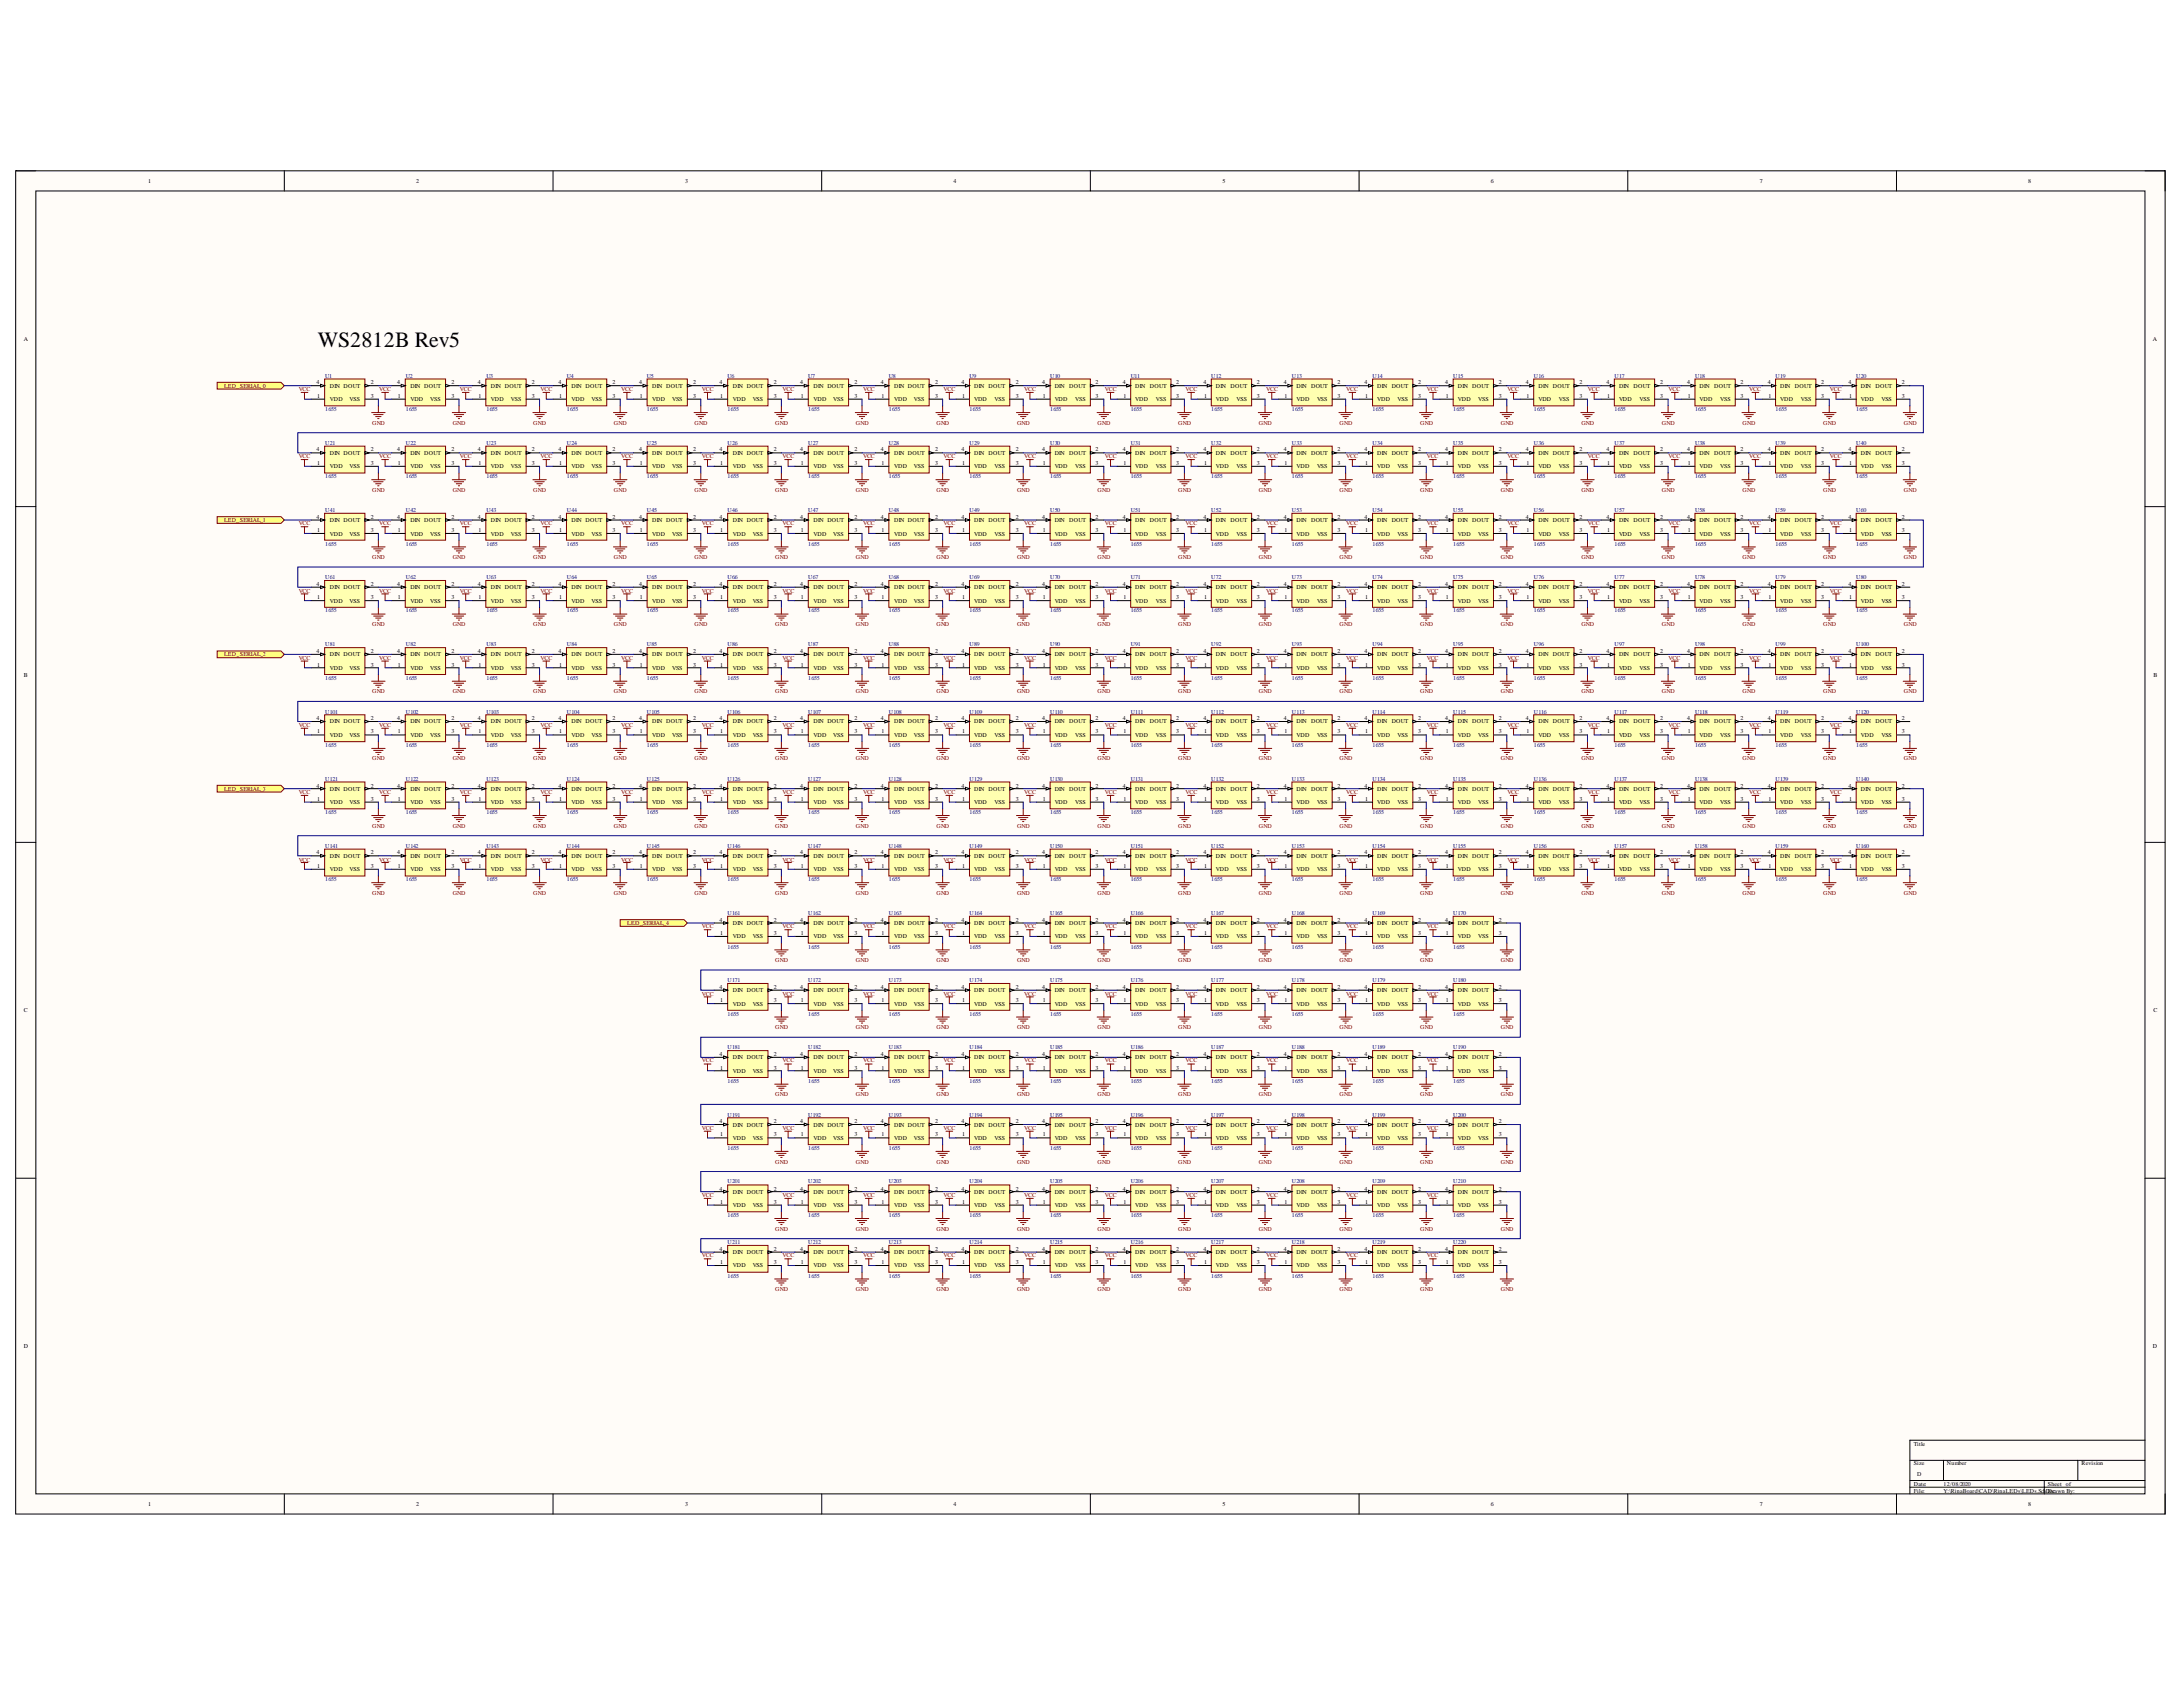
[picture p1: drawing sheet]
<svg xmlns="http://www.w3.org/2000/svg" width="279mm" height="216mm" viewBox="0 0 279 216" stroke-linecap="round" stroke-linejoin="round" font-family="sans-serif">
<defs><g id="words">
<text font-size="2.8" x="40.7" y="44.5">WS2812B Rev5</text>
<g font-size=".8">
<text x="18.9" y="23.4">1</text>
<text x="53.3" y="23.4">2</text>
<text x="87.7" y="23.4">3</text>
<text x="122" y="23.4">4</text>
<text x="156.5" y="23.4">5</text>
<text x="190.8" y="23.4">6</text>
<text x="225.2" y="23.4">7</text>
<text x="259.6" y="23.4">8</text>
<text x="3" y="43.6">A</text>
<text x="275.6" y="43.6">A</text>
<text x="40.5" y="49.2">4</text>
<text x="40.6" y="50.9">1</text>
<text x="42.2" y="51.3">VDD</text>
<text x="42.2" y="49.6">DIN DOUT</text>
<text x="44.7" y="51.3">VSS</text>
<text x="47.4" y="49.2">2</text>
<text x="47.4" y="50.9">3</text>
<text x="50.8" y="49.2">4</text>
<text x="50.9" y="50.9">1</text>
<text x="52.5" y="51.3">VDD</text>
<text x="52.5" y="49.6">DIN DOUT</text>
<text x="55.1" y="51.3">VSS</text>
<text x="57.8" y="49.2">2</text>
<text x="57.8" y="50.9">3</text>
<text x="61.2" y="49.2">4</text>
<text x="61.2" y="50.9">1</text>
<text x="62.8" y="51.3">VDD</text>
<text x="62.8" y="49.6">DIN DOUT</text>
<text x="65.4" y="51.3">VSS</text>
<text x="68.1" y="49.2">2</text>
<text x="68.1" y="50.9">3</text>
<text x="71.5" y="49.2">4</text>
<text x="71.6" y="50.9">1</text>
<text x="73.2" y="51.3">VDD</text>
<text x="73.2" y="49.6">DIN DOUT</text>
<text x="75.7" y="51.3">VSS</text>
<text x="78.4" y="49.2">2</text>
<text x="78.4" y="50.9">3</text>
<text x="81.8" y="49.2">4</text>
<text x="81.9" y="50.9">1</text>
<text x="83.5" y="51.3">VDD</text>
<text x="83.5" y="49.6">DIN DOUT</text>
<text x="86" y="51.3">VSS</text>
<text x="88.7" y="49.2">2</text>
<text x="88.7" y="50.9">3</text>
<text x="92.1" y="49.2">4</text>
<text x="92.2" y="50.9">1</text>
<text x="93.8" y="51.3">VDD</text>
<text x="93.8" y="49.6">DIN DOUT</text>
<text x="96.3" y="51.3">VSS</text>
<text x="99" y="49.2">2</text>
<text x="99" y="50.9">3</text>
<text x="102.4" y="49.2">4</text>
<text x="102.5" y="50.9">1</text>
<text x="104.1" y="51.3">VDD</text>
<text x="104.1" y="49.6">DIN DOUT</text>
<text x="106.7" y="51.3">VSS</text>
<text x="109.4" y="49.2">2</text>
<text x="109.4" y="50.9">3</text>
<text x="112.7" y="49.2">4</text>
<text x="112.8" y="50.9">1</text>
<text x="114.4" y="51.3">VDD</text>
<text x="114.4" y="49.6">DIN DOUT</text>
<text x="117" y="51.3">VSS</text>
<text x="119.7" y="49.2">2</text>
<text x="119.7" y="50.9">3</text>
<text x="123.1" y="49.2">4</text>
<text x="123.1" y="50.9">1</text>
<text x="124.7" y="51.3">VDD</text>
<text x="124.7" y="49.6">DIN</text>
<text x="126.5" y="49.6">DOUT</text>
<text x="127.3" y="51.3">VSS</text>
<text x="130" y="49.2">2</text>
<text x="130" y="50.9">3</text>
<text x="133.4" y="49.2">4</text>
<text x="133.5" y="50.9">1</text>
<text x="135" y="51.3">VDD</text>
<text x="135" y="49.6">DIN</text>
<text x="136.8" y="49.6">DOUT</text>
<text x="137.6" y="51.3">VSS</text>
<text x="140.2" y="49.2">2</text>
<text x="140.2" y="50.9">3</text>
<text x="143.7" y="49.2">4</text>
<text x="143.8" y="50.9">1</text>
<text x="145.3" y="51.3">VDD</text>
<text x="145.3" y="49.6">DIN</text>
<text x="147.2" y="49.6">DOUT</text>
<text x="147.9" y="51.3">VSS</text>
<text x="150.6" y="49.2">2</text>
<text x="150.6" y="50.9">3</text>
<text x="154" y="49.2">4</text>
<text x="154.1" y="50.9">1</text>
<text x="155.6" y="51.3">VDD</text>
<text x="155.6" y="49.6">DIN</text>
<text x="157.5" y="49.6">DOUT</text>
<text x="158.2" y="51.3">VSS</text>
<text x="160.9" y="49.2">2</text>
<text x="160.9" y="50.9">3</text>
<text x="164.3" y="49.2">4</text>
<text x="164.4" y="50.9">1</text>
<text x="165.9" y="51.3">VDD</text>
<text x="165.9" y="49.6">DIN</text>
<text x="167.8" y="49.6">DOUT</text>
<text x="168.6" y="51.3">VSS</text>
<text x="171.2" y="49.2">2</text>
<text x="171.2" y="50.9">3</text>
<text x="174.7" y="49.2">4</text>
<text x="174.7" y="50.9">1</text>
<text x="176.3" y="51.3">VDD</text>
<text x="176.3" y="49.6">DIN</text>
<text x="178.1" y="49.6">DOUT</text>
<text x="178.9" y="51.3">VSS</text>
<text x="181.5" y="49.2">2</text>
<text x="181.5" y="50.9">3</text>
<text x="185" y="49.2">4</text>
<text x="185.1" y="50.9">1</text>
<text x="186.6" y="51.3">VDD</text>
<text x="186.6" y="49.6">DIN</text>
<text x="188.4" y="49.6">DOUT</text>
<text x="189.2" y="51.3">VSS</text>
<text x="191.8" y="49.2">2</text>
<text x="191.8" y="50.9">3</text>
<text x="195.3" y="49.2">4</text>
<text x="195.4" y="50.9">1</text>
<text x="196.9" y="51.3">VDD</text>
<text x="196.9" y="49.6">DIN</text>
<text x="198.8" y="49.6">DOUT</text>
<text x="199.5" y="51.3">VSS</text>
<text x="202.1" y="49.2">2</text>
<text x="202.1" y="50.9">3</text>
<text x="205.6" y="49.2">4</text>
<text x="205.7" y="50.9">1</text>
<text x="207.2" y="51.3">VDD</text>
<text x="207.2" y="49.6">DIN</text>
<text x="209.1" y="49.6">DOUT</text>
<text x="209.8" y="51.3">VSS</text>
<text x="212.5" y="49.2">2</text>
<text x="212.5" y="50.9">3</text>
<text x="215.9" y="49.2">4</text>
<text x="216" y="50.9">1</text>
<text x="217.5" y="51.3">VDD</text>
<text x="217.5" y="49.6">DIN</text>
<text x="219.4" y="49.6">DOUT</text>
<text x="220.2" y="51.3">VSS</text>
<text x="222.8" y="49.2">2</text>
<text x="222.8" y="50.9">3</text>
<text x="226.2" y="49.2">4</text>
<text x="226.3" y="50.9">1</text>
<text x="227.9" y="51.3">VDD</text>
<text x="227.9" y="49.6">DIN</text>
<text x="229.7" y="49.6">DOUT</text>
<text x="230.5" y="51.3">VSS</text>
<text x="233.1" y="49.2">2</text>
<text x="233.1" y="50.9">3</text>
<text x="236.6" y="49.2">4</text>
<text x="236.7" y="50.9">1</text>
<text x="238.2" y="51.3">VDD</text>
<text x="238.2" y="49.6">DIN</text>
<text x="240" y="49.6">DOUT</text>
<text x="240.8" y="51.3">VSS</text>
<text x="243.4" y="49.2">2</text>
<text x="243.4" y="50.9">3</text>
<text x="40.5" y="57.7">4</text>
<text x="40.6" y="59.5">1</text>
<text x="42.2" y="59.9">VDD</text>
<text x="42.2" y="58.3">DIN DOUT</text>
<text x="44.7" y="59.9">VSS</text>
<text x="47.4" y="57.7">2</text>
<text x="47.4" y="59.5">3</text>
<text x="50.8" y="57.7">4</text>
<text x="50.9" y="59.5">1</text>
<text x="52.5" y="59.9">VDD</text>
<text x="52.5" y="58.3">DIN DOUT</text>
<text x="55.1" y="59.9">VSS</text>
<text x="57.8" y="57.7">2</text>
<text x="57.8" y="59.5">3</text>
<text x="61.2" y="57.7">4</text>
<text x="61.2" y="59.5">1</text>
<text x="62.8" y="59.9">VDD</text>
<text x="62.8" y="58.3">DIN DOUT</text>
<text x="65.4" y="59.9">VSS</text>
<text x="68.1" y="57.7">2</text>
<text x="68.1" y="59.5">3</text>
<text x="71.5" y="57.7">4</text>
<text x="71.6" y="59.5">1</text>
<text x="73.2" y="59.9">VDD</text>
<text x="73.2" y="58.3">DIN DOUT</text>
<text x="75.7" y="59.9">VSS</text>
<text x="78.4" y="57.7">2</text>
<text x="78.4" y="59.5">3</text>
<text x="81.8" y="57.7">4</text>
<text x="81.9" y="59.5">1</text>
<text x="83.5" y="59.9">VDD</text>
<text x="83.5" y="58.3">DIN DOUT</text>
<text x="86" y="59.9">VSS</text>
<text x="88.7" y="57.7">2</text>
<text x="88.7" y="59.5">3</text>
<text x="92.1" y="57.7">4</text>
<text x="92.2" y="59.5">1</text>
<text x="93.8" y="59.9">VDD</text>
<text x="93.8" y="58.3">DIN DOUT</text>
<text x="96.3" y="59.9">VSS</text>
<text x="99" y="57.7">2</text>
<text x="99" y="59.5">3</text>
<text x="102.4" y="57.7">4</text>
<text x="102.5" y="59.5">1</text>
<text x="104.1" y="59.9">VDD</text>
<text x="104.1" y="58.3">DIN DOUT</text>
<text x="106.7" y="59.9">VSS</text>
<text x="109.4" y="57.7">2</text>
<text x="109.4" y="59.5">3</text>
<text x="112.7" y="57.7">4</text>
<text x="112.8" y="59.5">1</text>
<text x="114.4" y="59.9">VDD</text>
<text x="114.4" y="58.3">DIN DOUT</text>
<text x="117" y="59.9">VSS</text>
<text x="119.7" y="57.7">2</text>
<text x="119.7" y="59.5">3</text>
<text x="123.1" y="57.7">4</text>
<text x="123.1" y="59.5">1</text>
<text x="124.7" y="59.9">VDD</text>
<text x="124.7" y="58.3">DIN</text>
<text x="126.5" y="58.3">DOUT</text>
<text x="127.3" y="59.9">VSS</text>
<text x="130" y="57.7">2</text>
<text x="130" y="59.5">3</text>
<text x="133.4" y="57.7">4</text>
<text x="133.5" y="59.5">1</text>
<text x="135" y="59.9">VDD</text>
<text x="135" y="58.3">DIN</text>
<text x="136.8" y="58.3">DOUT</text>
<text x="137.6" y="59.9">VSS</text>
<text x="140.2" y="57.7">2</text>
<text x="140.2" y="59.5">3</text>
<text x="143.7" y="57.7">4</text>
<text x="143.8" y="59.5">1</text>
<text x="145.3" y="59.9">VDD</text>
<text x="145.3" y="58.3">DIN</text>
<text x="147.2" y="58.3">DOUT</text>
<text x="147.9" y="59.9">VSS</text>
<text x="150.6" y="57.7">2</text>
<text x="150.6" y="59.5">3</text>
<text x="154" y="57.7">4</text>
<text x="154.1" y="59.5">1</text>
<text x="155.6" y="59.9">VDD</text>
<text x="155.6" y="58.3">DIN</text>
<text x="157.5" y="58.3">DOUT</text>
<text x="158.2" y="59.9">VSS</text>
<text x="160.9" y="57.7">2</text>
<text x="160.9" y="59.5">3</text>
<text x="164.3" y="57.7">4</text>
<text x="164.4" y="59.5">1</text>
<text x="165.9" y="59.9">VDD</text>
<text x="165.9" y="58.3">DIN</text>
<text x="167.8" y="58.3">DOUT</text>
<text x="168.6" y="59.9">VSS</text>
<text x="171.2" y="57.7">2</text>
<text x="171.2" y="59.5">3</text>
<text x="174.7" y="57.7">4</text>
<text x="174.7" y="59.5">1</text>
<text x="176.3" y="59.9">VDD</text>
<text x="176.3" y="58.3">DIN</text>
<text x="178.1" y="58.3">DOUT</text>
<text x="178.9" y="59.9">VSS</text>
<text x="181.5" y="57.7">2</text>
<text x="181.5" y="59.5">3</text>
<text x="185" y="57.7">4</text>
<text x="185.1" y="59.5">1</text>
<text x="186.6" y="59.9">VDD</text>
<text x="186.6" y="58.3">DIN</text>
<text x="188.4" y="58.3">DOUT</text>
<text x="189.2" y="59.9">VSS</text>
<text x="191.8" y="57.7">2</text>
<text x="191.8" y="59.5">3</text>
<text x="195.3" y="57.7">4</text>
<text x="195.4" y="59.5">1</text>
<text x="196.9" y="59.9">VDD</text>
<text x="196.9" y="58.3">DIN</text>
<text x="198.8" y="58.3">DOUT</text>
<text x="199.5" y="59.9">VSS</text>
<text x="202.1" y="57.7">2</text>
<text x="202.1" y="59.5">3</text>
<text x="205.6" y="57.7">4</text>
<text x="205.7" y="59.5">1</text>
<text x="207.2" y="59.9">VDD</text>
<text x="207.2" y="58.3">DIN</text>
<text x="209.1" y="58.3">DOUT</text>
<text x="209.8" y="59.9">VSS</text>
<text x="212.5" y="57.7">2</text>
<text x="212.5" y="59.5">3</text>
<text x="215.9" y="57.7">4</text>
<text x="216" y="59.5">1</text>
<text x="217.5" y="59.9">VDD</text>
<text x="217.5" y="58.3">DIN</text>
<text x="219.4" y="58.3">DOUT</text>
<text x="220.2" y="59.9">VSS</text>
<text x="222.8" y="57.7">2</text>
<text x="222.8" y="59.5">3</text>
<text x="226.2" y="57.7">4</text>
<text x="226.3" y="59.5">1</text>
<text x="227.9" y="59.9">VDD</text>
<text x="227.9" y="58.3">DIN</text>
<text x="229.7" y="58.3">DOUT</text>
<text x="230.5" y="59.9">VSS</text>
<text x="233.1" y="57.7">2</text>
<text x="233.1" y="59.5">3</text>
<text x="236.6" y="57.7">4</text>
<text x="236.7" y="59.5">1</text>
<text x="238.2" y="59.9">VDD</text>
<text x="238.2" y="58.3">DIN</text>
<text x="240" y="58.3">DOUT</text>
<text x="240.8" y="59.9">VSS</text>
<text x="243.4" y="57.7">2</text>
<text x="243.4" y="59.5">3</text>
<text x="40.5" y="66.4">4</text>
<text x="40.6" y="68.1">1</text>
<text x="42.2" y="68.6">VDD</text>
<text x="42.2" y="66.8">DIN DOUT</text>
<text x="44.7" y="68.6">VSS</text>
<text x="47.4" y="66.4">2</text>
<text x="47.4" y="68.1">3</text>
<text x="50.8" y="66.4">4</text>
<text x="50.9" y="68.1">1</text>
<text x="52.5" y="68.6">VDD</text>
<text x="52.5" y="66.8">DIN DOUT</text>
<text x="55.1" y="68.6">VSS</text>
<text x="57.8" y="66.4">2</text>
<text x="57.8" y="68.1">3</text>
<text x="61.2" y="66.4">4</text>
<text x="61.2" y="68.1">1</text>
<text x="62.8" y="68.6">VDD</text>
<text x="62.8" y="66.8">DIN DOUT</text>
<text x="65.4" y="68.6">VSS</text>
<text x="68.1" y="66.4">2</text>
<text x="68.1" y="68.1">3</text>
<text x="71.5" y="66.4">4</text>
<text x="71.6" y="68.1">1</text>
<text x="73.2" y="68.6">VDD</text>
<text x="73.2" y="66.8">DIN DOUT</text>
<text x="75.7" y="68.6">VSS</text>
<text x="78.4" y="66.4">2</text>
<text x="78.4" y="68.1">3</text>
<text x="81.8" y="66.4">4</text>
<text x="81.9" y="68.1">1</text>
<text x="83.5" y="68.6">VDD</text>
<text x="83.5" y="66.8">DIN DOUT</text>
<text x="86" y="68.6">VSS</text>
<text x="88.7" y="66.4">2</text>
<text x="88.7" y="68.1">3</text>
<text x="92.1" y="66.4">4</text>
<text x="92.2" y="68.1">1</text>
<text x="93.8" y="68.6">VDD</text>
<text x="93.8" y="66.8">DIN DOUT</text>
<text x="96.3" y="68.6">VSS</text>
<text x="99" y="66.4">2</text>
<text x="99" y="68.1">3</text>
<text x="102.4" y="66.4">4</text>
<text x="102.5" y="68.1">1</text>
<text x="104.1" y="68.6">VDD</text>
<text x="104.1" y="66.8">DIN DOUT</text>
<text x="106.7" y="68.6">VSS</text>
<text x="109.4" y="66.4">2</text>
<text x="109.4" y="68.1">3</text>
<text x="112.7" y="66.4">4</text>
<text x="112.8" y="68.1">1</text>
<text x="114.4" y="68.6">VDD</text>
<text x="114.4" y="66.8">DIN DOUT</text>
<text x="117" y="68.6">VSS</text>
<text x="119.7" y="66.4">2</text>
<text x="119.7" y="68.1">3</text>
<text x="123.1" y="66.4">4</text>
<text x="123.1" y="68.1">1</text>
<text x="124.7" y="68.6">VDD</text>
<text x="124.7" y="66.8">DIN</text>
<text x="126.5" y="66.8">DOUT</text>
<text x="127.3" y="68.6">VSS</text>
<text x="130" y="66.4">2</text>
<text x="130" y="68.1">3</text>
<text x="133.4" y="66.4">4</text>
<text x="133.5" y="68.1">1</text>
<text x="135" y="68.6">VDD</text>
<text x="135" y="66.8">DIN</text>
<text x="136.8" y="66.8">DOUT</text>
<text x="137.6" y="68.6">VSS</text>
<text x="140.2" y="66.4">2</text>
<text x="140.2" y="68.1">3</text>
<text x="143.7" y="66.4">4</text>
<text x="143.8" y="68.1">1</text>
<text x="145.3" y="68.6">VDD</text>
<text x="145.3" y="66.8">DIN</text>
<text x="147.2" y="66.8">DOUT</text>
<text x="147.9" y="68.6">VSS</text>
<text x="150.6" y="66.4">2</text>
<text x="150.6" y="68.1">3</text>
<text x="154" y="66.4">4</text>
<text x="154.1" y="68.1">1</text>
<text x="155.6" y="68.6">VDD</text>
<text x="155.6" y="66.8">DIN</text>
<text x="157.5" y="66.8">DOUT</text>
<text x="158.2" y="68.6">VSS</text>
<text x="160.9" y="66.4">2</text>
<text x="160.9" y="68.1">3</text>
<text x="164.3" y="66.4">4</text>
<text x="164.4" y="68.1">1</text>
<text x="165.9" y="68.6">VDD</text>
<text x="165.9" y="66.8">DIN</text>
<text x="167.8" y="66.8">DOUT</text>
<text x="168.6" y="68.6">VSS</text>
<text x="171.2" y="66.4">2</text>
<text x="171.2" y="68.1">3</text>
<text x="174.7" y="66.4">4</text>
<text x="174.7" y="68.1">1</text>
<text x="176.3" y="68.6">VDD</text>
<text x="176.3" y="66.8">DIN</text>
<text x="178.1" y="66.8">DOUT</text>
<text x="178.9" y="68.6">VSS</text>
<text x="181.5" y="66.4">2</text>
<text x="181.5" y="68.1">3</text>
<text x="185" y="66.4">4</text>
<text x="185.1" y="68.1">1</text>
<text x="186.6" y="68.6">VDD</text>
<text x="186.6" y="66.8">DIN</text>
<text x="188.4" y="66.8">DOUT</text>
<text x="189.2" y="68.6">VSS</text>
<text x="191.8" y="66.4">2</text>
<text x="191.8" y="68.1">3</text>
<text x="195.3" y="66.4">4</text>
<text x="195.4" y="68.1">1</text>
<text x="196.9" y="68.6">VDD</text>
<text x="196.9" y="66.8">DIN</text>
<text x="198.8" y="66.8">DOUT</text>
<text x="199.5" y="68.6">VSS</text>
<text x="202.1" y="66.4">2</text>
<text x="202.1" y="68.1">3</text>
<text x="205.6" y="66.4">4</text>
<text x="205.7" y="68.1">1</text>
<text x="207.2" y="68.6">VDD</text>
<text x="207.2" y="66.8">DIN</text>
<text x="209.1" y="66.8">DOUT</text>
<text x="209.8" y="68.6">VSS</text>
<text x="212.5" y="66.4">2</text>
<text x="212.5" y="68.1">3</text>
<text x="215.9" y="66.4">4</text>
<text x="216" y="68.1">1</text>
<text x="217.5" y="68.6">VDD</text>
<text x="217.5" y="66.8">DIN</text>
<text x="219.4" y="66.8">DOUT</text>
<text x="220.2" y="68.6">VSS</text>
<text x="222.8" y="66.4">2</text>
<text x="222.8" y="68.1">3</text>
<text x="226.2" y="66.4">4</text>
<text x="226.3" y="68.1">1</text>
<text x="227.9" y="68.6">VDD</text>
<text x="227.9" y="66.8">DIN</text>
<text x="229.7" y="66.8">DOUT</text>
<text x="230.5" y="68.6">VSS</text>
<text x="233.1" y="66.4">2</text>
<text x="233.1" y="68.1">3</text>
<text x="236.6" y="66.4">4</text>
<text x="236.7" y="68.1">1</text>
<text x="238.2" y="68.6">VDD</text>
<text x="238.2" y="66.8">DIN</text>
<text x="240" y="66.8">DOUT</text>
<text x="240.8" y="68.6">VSS</text>
<text x="243.4" y="66.4">2</text>
<text x="243.4" y="68.1">3</text>
<text x="40.5" y="75">4</text>
<text x="40.6" y="76.7">1</text>
<text x="42.2" y="77.1">VDD</text>
<text x="42.2" y="75.4">DIN DOUT</text>
<text x="44.7" y="77.1">VSS</text>
<text x="47.4" y="75">2</text>
<text x="47.4" y="76.7">3</text>
<text x="50.8" y="75">4</text>
<text x="50.9" y="76.7">1</text>
<text x="52.5" y="77.1">VDD</text>
<text x="52.5" y="75.4">DIN DOUT</text>
<text x="55.1" y="77.1">VSS</text>
<text x="57.8" y="75">2</text>
<text x="57.8" y="76.7">3</text>
<text x="61.2" y="75">4</text>
<text x="61.2" y="76.7">1</text>
<text x="62.8" y="77.1">VDD</text>
<text x="62.8" y="75.4">DIN DOUT</text>
<text x="65.4" y="77.1">VSS</text>
<text x="68.1" y="75">2</text>
<text x="68.1" y="76.7">3</text>
<text x="71.5" y="75">4</text>
<text x="71.6" y="76.7">1</text>
<text x="73.2" y="77.1">VDD</text>
<text x="73.2" y="75.4">DIN DOUT</text>
<text x="75.7" y="77.1">VSS</text>
<text x="78.4" y="75">2</text>
<text x="78.4" y="76.7">3</text>
<text x="81.8" y="75">4</text>
<text x="81.9" y="76.7">1</text>
<text x="83.5" y="77.1">VDD</text>
<text x="83.5" y="75.4">DIN DOUT</text>
<text x="86" y="77.1">VSS</text>
<text x="88.7" y="75">2</text>
<text x="88.7" y="76.7">3</text>
<text x="92.1" y="75">4</text>
<text x="92.2" y="76.7">1</text>
<text x="93.8" y="77.1">VDD</text>
<text x="93.8" y="75.4">DIN DOUT</text>
<text x="96.3" y="77.1">VSS</text>
<text x="99" y="75">2</text>
<text x="99" y="76.7">3</text>
<text x="102.4" y="75">4</text>
<text x="102.5" y="76.7">1</text>
<text x="104.1" y="77.1">VDD</text>
<text x="104.1" y="75.4">DIN DOUT</text>
<text x="106.7" y="77.1">VSS</text>
<text x="109.4" y="75">2</text>
<text x="109.4" y="76.7">3</text>
<text x="112.7" y="75">4</text>
<text x="112.8" y="76.7">1</text>
<text x="114.4" y="77.1">VDD</text>
<text x="114.4" y="75.4">DIN DOUT</text>
<text x="117" y="77.1">VSS</text>
<text x="119.7" y="75">2</text>
<text x="119.7" y="76.7">3</text>
<text x="123.1" y="75">4</text>
<text x="123.1" y="76.7">1</text>
<text x="124.7" y="77.1">VDD</text>
<text x="124.7" y="75.4">DIN</text>
<text x="126.5" y="75.4">DOUT</text>
<text x="127.3" y="77.1">VSS</text>
<text x="130" y="75">2</text>
<text x="130" y="76.7">3</text>
<text x="133.4" y="75">4</text>
<text x="133.5" y="76.7">1</text>
<text x="135" y="77.1">VDD</text>
<text x="135" y="75.4">DIN</text>
<text x="136.8" y="75.4">DOUT</text>
<text x="137.6" y="77.1">VSS</text>
<text x="140.2" y="75">2</text>
<text x="140.2" y="76.7">3</text>
<text x="143.7" y="75">4</text>
<text x="143.8" y="76.7">1</text>
<text x="145.3" y="77.1">VDD</text>
<text x="145.3" y="75.4">DIN</text>
<text x="147.2" y="75.4">DOUT</text>
<text x="147.9" y="77.1">VSS</text>
<text x="150.6" y="75">2</text>
<text x="150.6" y="76.7">3</text>
<text x="154" y="75">4</text>
<text x="154.1" y="76.7">1</text>
<text x="155.6" y="77.1">VDD</text>
<text x="155.6" y="75.4">DIN</text>
<text x="157.5" y="75.4">DOUT</text>
<text x="158.2" y="77.1">VSS</text>
<text x="160.9" y="75">2</text>
<text x="160.9" y="76.7">3</text>
<text x="164.3" y="75">4</text>
<text x="164.4" y="76.7">1</text>
<text x="165.9" y="77.1">VDD</text>
<text x="165.9" y="75.4">DIN</text>
<text x="167.8" y="75.4">DOUT</text>
<text x="168.6" y="77.1">VSS</text>
<text x="171.2" y="75">2</text>
<text x="171.2" y="76.7">3</text>
<text x="174.7" y="75">4</text>
<text x="174.7" y="76.7">1</text>
<text x="176.3" y="77.1">VDD</text>
<text x="176.3" y="75.4">DIN</text>
<text x="178.1" y="75.4">DOUT</text>
<text x="178.9" y="77.1">VSS</text>
<text x="181.5" y="75">2</text>
<text x="181.5" y="76.7">3</text>
<text x="185" y="75">4</text>
<text x="185.1" y="76.7">1</text>
<text x="186.6" y="77.1">VDD</text>
<text x="186.6" y="75.4">DIN</text>
<text x="188.4" y="75.4">DOUT</text>
<text x="189.2" y="77.1">VSS</text>
<text x="191.8" y="75">2</text>
<text x="191.8" y="76.7">3</text>
<text x="195.3" y="75">4</text>
<text x="195.4" y="76.7">1</text>
<text x="196.9" y="77.1">VDD</text>
<text x="196.9" y="75.4">DIN</text>
<text x="198.8" y="75.4">DOUT</text>
<text x="199.5" y="77.1">VSS</text>
<text x="202.1" y="75">2</text>
<text x="202.1" y="76.7">3</text>
<text x="205.6" y="75">4</text>
<text x="205.7" y="76.7">1</text>
<text x="207.2" y="77.1">VDD</text>
<text x="207.2" y="75.4">DIN</text>
<text x="209.1" y="75.4">DOUT</text>
<text x="209.8" y="77.1">VSS</text>
<text x="212.5" y="75">2</text>
<text x="212.5" y="76.7">3</text>
<text x="215.9" y="75">4</text>
<text x="216" y="76.7">1</text>
<text x="217.5" y="77.1">VDD</text>
<text x="217.5" y="75.4">DIN</text>
<text x="219.4" y="75.4">DOUT</text>
<text x="220.2" y="77.1">VSS</text>
<text x="222.8" y="75">2</text>
<text x="222.8" y="76.7">3</text>
<text x="226.2" y="75">4</text>
<text x="226.3" y="76.7">1</text>
<text x="227.9" y="77.1">VDD</text>
<text x="227.9" y="75.4">DIN</text>
<text x="229.7" y="75.4">DOUT</text>
<text x="230.5" y="77.1">VSS</text>
<text x="233.1" y="75">2</text>
<text x="233.1" y="76.7">3</text>
<text x="236.6" y="75">4</text>
<text x="236.7" y="76.7">1</text>
<text x="238.2" y="77.1">VDD</text>
<text x="238.2" y="75.4">DIN</text>
<text x="240" y="75.4">DOUT</text>
<text x="240.8" y="77.1">VSS</text>
<text x="243.4" y="75">2</text>
<text x="243.4" y="76.7">3</text>
<text x="40.5" y="83.5">4</text>
<text x="42.2" y="84">DIN DOUT</text>
<text x="47.4" y="83.5">2</text>
<text x="50.8" y="83.5">4</text>
<text x="52.5" y="84">DIN DOUT</text>
<text x="57.8" y="83.5">2</text>
<text x="61.2" y="83.5">4</text>
<text x="62.8" y="84">DIN DOUT</text>
<text x="68.1" y="83.5">2</text>
<text x="71.5" y="83.5">4</text>
<text x="73.2" y="84">DIN DOUT</text>
<text x="78.4" y="83.5">2</text>
<text x="81.8" y="83.5">4</text>
<text x="83.5" y="84">DIN DOUT</text>
<text x="88.7" y="83.5">2</text>
<text x="92.1" y="83.5">4</text>
<text x="93.8" y="84">DIN DOUT</text>
<text x="99" y="83.5">2</text>
<text x="102.4" y="83.5">4</text>
<text x="104.1" y="84">DIN DOUT</text>
<text x="109.4" y="83.5">2</text>
<text x="112.7" y="83.5">4</text>
<text x="114.4" y="84">DIN DOUT</text>
<text x="119.7" y="83.5">2</text>
<text x="123.1" y="83.5">4</text>
<text x="124.7" y="84">DIN</text>
<text x="126.5" y="84">DOUT</text>
<text x="130" y="83.5">2</text>
<text x="133.4" y="83.5">4</text>
<text x="135" y="84">DIN</text>
<text x="136.8" y="84">DOUT</text>
<text x="140.2" y="83.5">2</text>
<text x="143.7" y="83.5">4</text>
<text x="145.3" y="84">DIN</text>
<text x="147.2" y="84">DOUT</text>
<text x="150.6" y="83.5">2</text>
<text x="154" y="83.5">4</text>
<text x="155.6" y="84">DIN</text>
<text x="157.5" y="84">DOUT</text>
<text x="160.9" y="83.5">2</text>
<text x="164.3" y="83.5">4</text>
<text x="165.9" y="84">DIN</text>
<text x="167.8" y="84">DOUT</text>
<text x="171.2" y="83.5">2</text>
<text x="174.7" y="83.5">4</text>
<text x="176.3" y="84">DIN</text>
<text x="178.1" y="84">DOUT</text>
<text x="181.5" y="83.5">2</text>
<text x="185" y="83.5">4</text>
<text x="186.6" y="84">DIN</text>
<text x="188.4" y="84">DOUT</text>
<text x="191.8" y="83.5">2</text>
<text x="195.3" y="83.5">4</text>
<text x="196.9" y="84">DIN</text>
<text x="198.8" y="84">DOUT</text>
<text x="202.1" y="83.5">2</text>
<text x="205.6" y="83.5">4</text>
<text x="207.2" y="84">DIN</text>
<text x="209.1" y="84">DOUT</text>
<text x="212.5" y="83.5">2</text>
<text x="215.9" y="83.5">4</text>
<text x="217.5" y="84">DIN</text>
<text x="219.4" y="84">DOUT</text>
<text x="222.8" y="83.5">2</text>
<text x="226.2" y="83.5">4</text>
<text x="227.9" y="84">DIN</text>
<text x="229.7" y="84">DOUT</text>
<text x="233.1" y="83.5">2</text>
<text x="236.6" y="83.5">4</text>
<text x="238.2" y="84">DIN</text>
<text x="240" y="84">DOUT</text>
<text x="243.4" y="83.5">2</text>
<text x="3" y="86.6">B</text>
<text x="40.6" y="85.3">1</text>
<text x="42.2" y="85.7">VDD</text>
<text x="44.7" y="85.7">VSS</text>
<text x="47.4" y="85.3">3</text>
<text x="50.9" y="85.3">1</text>
<text x="52.5" y="85.7">VDD</text>
<text x="55.1" y="85.7">VSS</text>
<text x="57.8" y="85.3">3</text>
<text x="61.2" y="85.3">1</text>
<text x="62.8" y="85.7">VDD</text>
<text x="65.4" y="85.7">VSS</text>
<text x="68.1" y="85.3">3</text>
<text x="71.6" y="85.3">1</text>
<text x="73.2" y="85.7">VDD</text>
<text x="75.7" y="85.7">VSS</text>
<text x="78.4" y="85.3">3</text>
<text x="81.9" y="85.3">1</text>
<text x="83.5" y="85.7">VDD</text>
<text x="86" y="85.7">VSS</text>
<text x="88.7" y="85.3">3</text>
<text x="92.2" y="85.3">1</text>
<text x="93.8" y="85.7">VDD</text>
<text x="96.3" y="85.7">VSS</text>
<text x="99" y="85.3">3</text>
<text x="102.5" y="85.3">1</text>
<text x="104.1" y="85.7">VDD</text>
<text x="106.7" y="85.7">VSS</text>
<text x="109.4" y="85.3">3</text>
<text x="112.8" y="85.3">1</text>
<text x="114.4" y="85.7">VDD</text>
<text x="117" y="85.7">VSS</text>
<text x="119.7" y="85.3">3</text>
<text x="123.1" y="85.3">1</text>
<text x="124.7" y="85.7">VDD</text>
<text x="127.3" y="85.7">VSS</text>
<text x="130" y="85.3">3</text>
<text x="133.5" y="85.3">1</text>
<text x="135" y="85.7">VDD</text>
<text x="137.6" y="85.7">VSS</text>
<text x="140.2" y="85.3">3</text>
<text x="143.8" y="85.3">1</text>
<text x="145.3" y="85.7">VDD</text>
<text x="147.9" y="85.7">VSS</text>
<text x="150.6" y="85.3">3</text>
<text x="154.1" y="85.3">1</text>
<text x="155.6" y="85.7">VDD</text>
<text x="158.2" y="85.7">VSS</text>
<text x="160.9" y="85.3">3</text>
<text x="164.4" y="85.3">1</text>
<text x="165.9" y="85.7">VDD</text>
<text x="168.6" y="85.7">VSS</text>
<text x="171.2" y="85.3">3</text>
<text x="174.7" y="85.3">1</text>
<text x="176.3" y="85.7">VDD</text>
<text x="178.9" y="85.7">VSS</text>
<text x="181.5" y="85.3">3</text>
<text x="185.1" y="85.3">1</text>
<text x="186.6" y="85.7">VDD</text>
<text x="189.2" y="85.7">VSS</text>
<text x="191.8" y="85.3">3</text>
<text x="195.4" y="85.3">1</text>
<text x="196.9" y="85.7">VDD</text>
<text x="199.5" y="85.7">VSS</text>
<text x="202.1" y="85.3">3</text>
<text x="205.7" y="85.3">1</text>
<text x="207.2" y="85.7">VDD</text>
<text x="209.8" y="85.7">VSS</text>
<text x="212.5" y="85.3">3</text>
<text x="216" y="85.3">1</text>
<text x="217.5" y="85.7">VDD</text>
<text x="220.2" y="85.7">VSS</text>
<text x="222.8" y="85.3">3</text>
<text x="226.3" y="85.3">1</text>
<text x="227.9" y="85.7">VDD</text>
<text x="230.5" y="85.7">VSS</text>
<text x="233.1" y="85.3">3</text>
<text x="236.7" y="85.3">1</text>
<text x="238.2" y="85.7">VDD</text>
<text x="240.8" y="85.7">VSS</text>
<text x="243.4" y="85.3">3</text>
<text x="275.6" y="86.6">B</text>
<text x="40.5" y="92.2">4</text>
<text x="40.6" y="93.9">1</text>
<text x="42.2" y="94.3">VDD</text>
<text x="42.2" y="92.6">DIN DOUT</text>
<text x="44.7" y="94.3">VSS</text>
<text x="47.4" y="92.2">2</text>
<text x="47.4" y="93.9">3</text>
<text x="50.8" y="92.2">4</text>
<text x="50.9" y="93.9">1</text>
<text x="52.5" y="94.3">VDD</text>
<text x="52.5" y="92.6">DIN DOUT</text>
<text x="55.1" y="94.3">VSS</text>
<text x="57.8" y="92.2">2</text>
<text x="57.8" y="93.9">3</text>
<text x="61.2" y="92.2">4</text>
<text x="61.2" y="93.9">1</text>
<text x="62.8" y="94.3">VDD</text>
<text x="62.8" y="92.6">DIN DOUT</text>
<text x="65.4" y="94.3">VSS</text>
<text x="68.1" y="92.2">2</text>
<text x="68.1" y="93.9">3</text>
<text x="71.5" y="92.2">4</text>
<text x="71.6" y="93.9">1</text>
<text x="73.2" y="94.3">VDD</text>
<text x="73.2" y="92.6">DIN DOUT</text>
<text x="75.7" y="94.3">VSS</text>
<text x="78.4" y="92.2">2</text>
<text x="78.4" y="93.9">3</text>
<text x="81.8" y="92.2">4</text>
<text x="81.9" y="93.9">1</text>
<text x="83.5" y="94.3">VDD</text>
<text x="83.5" y="92.6">DIN DOUT</text>
<text x="86" y="94.3">VSS</text>
<text x="88.7" y="92.2">2</text>
<text x="88.7" y="93.9">3</text>
<text x="92.1" y="92.2">4</text>
<text x="92.2" y="93.9">1</text>
<text x="93.8" y="94.3">VDD</text>
<text x="93.8" y="92.6">DIN DOUT</text>
<text x="96.3" y="94.3">VSS</text>
<text x="99" y="92.2">2</text>
<text x="99" y="93.9">3</text>
<text x="102.4" y="92.2">4</text>
<text x="102.5" y="93.9">1</text>
<text x="104.1" y="94.3">VDD</text>
<text x="104.1" y="92.6">DIN DOUT</text>
<text x="106.7" y="94.3">VSS</text>
<text x="109.4" y="92.2">2</text>
<text x="109.4" y="93.9">3</text>
<text x="112.7" y="92.2">4</text>
<text x="112.8" y="93.9">1</text>
<text x="114.4" y="94.3">VDD</text>
<text x="114.4" y="92.6">DIN DOUT</text>
<text x="117" y="94.3">VSS</text>
<text x="119.7" y="92.2">2</text>
<text x="119.7" y="93.9">3</text>
<text x="123.1" y="92.2">4</text>
<text x="123.1" y="93.9">1</text>
<text x="124.7" y="94.3">VDD</text>
<text x="124.7" y="92.6">DIN</text>
<text x="126.5" y="92.6">DOUT</text>
<text x="127.3" y="94.3">VSS</text>
<text x="130" y="92.2">2</text>
<text x="130" y="93.9">3</text>
<text x="133.4" y="92.2">4</text>
<text x="133.5" y="93.9">1</text>
<text x="135" y="94.3">VDD</text>
<text x="135" y="92.6">DIN</text>
<text x="136.8" y="92.6">DOUT</text>
<text x="137.6" y="94.3">VSS</text>
<text x="140.2" y="92.2">2</text>
<text x="140.2" y="93.9">3</text>
<text x="143.7" y="92.2">4</text>
<text x="143.8" y="93.9">1</text>
<text x="145.3" y="94.3">VDD</text>
<text x="145.3" y="92.6">DIN</text>
<text x="147.2" y="92.6">DOUT</text>
<text x="147.9" y="94.3">VSS</text>
<text x="150.6" y="92.2">2</text>
<text x="150.6" y="93.9">3</text>
<text x="154" y="92.2">4</text>
<text x="154.1" y="93.9">1</text>
<text x="155.6" y="94.3">VDD</text>
<text x="155.6" y="92.6">DIN</text>
<text x="157.5" y="92.6">DOUT</text>
<text x="158.2" y="94.3">VSS</text>
<text x="160.9" y="92.2">2</text>
<text x="160.9" y="93.9">3</text>
<text x="164.3" y="92.2">4</text>
<text x="164.4" y="93.9">1</text>
<text x="165.9" y="94.3">VDD</text>
<text x="165.9" y="92.6">DIN</text>
<text x="167.8" y="92.6">DOUT</text>
<text x="168.6" y="94.3">VSS</text>
<text x="171.2" y="92.2">2</text>
<text x="171.2" y="93.9">3</text>
<text x="174.7" y="92.2">4</text>
<text x="174.7" y="93.9">1</text>
<text x="176.3" y="94.3">VDD</text>
<text x="176.3" y="92.6">DIN</text>
<text x="178.1" y="92.6">DOUT</text>
<text x="178.9" y="94.3">VSS</text>
<text x="181.5" y="92.2">2</text>
<text x="181.5" y="93.9">3</text>
<text x="185" y="92.2">4</text>
<text x="185.1" y="93.9">1</text>
<text x="186.6" y="94.3">VDD</text>
<text x="186.6" y="92.6">DIN</text>
<text x="188.4" y="92.6">DOUT</text>
<text x="189.2" y="94.3">VSS</text>
<text x="191.8" y="92.2">2</text>
<text x="191.8" y="93.9">3</text>
<text x="195.3" y="92.2">4</text>
<text x="195.4" y="93.9">1</text>
<text x="196.9" y="94.3">VDD</text>
<text x="196.9" y="92.6">DIN</text>
<text x="198.8" y="92.6">DOUT</text>
<text x="199.5" y="94.3">VSS</text>
<text x="202.1" y="92.2">2</text>
<text x="202.1" y="93.9">3</text>
<text x="205.6" y="92.2">4</text>
<text x="205.7" y="93.9">1</text>
<text x="207.2" y="94.3">VDD</text>
<text x="207.2" y="92.6">DIN</text>
<text x="209.1" y="92.6">DOUT</text>
<text x="209.8" y="94.3">VSS</text>
<text x="212.5" y="92.2">2</text>
<text x="212.5" y="93.9">3</text>
<text x="215.9" y="92.2">4</text>
<text x="216" y="93.9">1</text>
<text x="217.5" y="94.3">VDD</text>
<text x="217.5" y="92.6">DIN</text>
<text x="219.4" y="92.6">DOUT</text>
<text x="220.2" y="94.3">VSS</text>
<text x="222.8" y="92.2">2</text>
<text x="222.8" y="93.9">3</text>
<text x="226.2" y="92.2">4</text>
<text x="226.3" y="93.9">1</text>
<text x="227.9" y="94.3">VDD</text>
<text x="227.9" y="92.6">DIN</text>
<text x="229.7" y="92.6">DOUT</text>
<text x="230.5" y="94.3">VSS</text>
<text x="233.1" y="92.2">2</text>
<text x="233.1" y="93.9">3</text>
<text x="236.6" y="92.2">4</text>
<text x="236.7" y="93.9">1</text>
<text x="238.2" y="94.3">VDD</text>
<text x="238.2" y="92.6">DIN</text>
<text x="240" y="92.6">DOUT</text>
<text x="240.8" y="94.3">VSS</text>
<text x="243.4" y="92.2">2</text>
<text x="243.4" y="93.9">3</text>
<text x="40.5" y="100.8">4</text>
<text x="42.2" y="101.2">DIN DOUT</text>
<text x="47.4" y="100.8">2</text>
<text x="50.8" y="100.8">4</text>
<text x="52.5" y="101.2">DIN DOUT</text>
<text x="57.8" y="100.8">2</text>
<text x="61.2" y="100.8">4</text>
<text x="62.8" y="101.2">DIN DOUT</text>
<text x="68.1" y="100.8">2</text>
<text x="71.5" y="100.8">4</text>
<text x="73.2" y="101.2">DIN DOUT</text>
<text x="78.4" y="100.8">2</text>
<text x="81.8" y="100.8">4</text>
<text x="83.5" y="101.2">DIN DOUT</text>
<text x="88.7" y="100.8">2</text>
<text x="92.1" y="100.8">4</text>
<text x="93.8" y="101.2">DIN DOUT</text>
<text x="99" y="100.8">2</text>
<text x="102.4" y="100.8">4</text>
<text x="104.1" y="101.2">DIN DOUT</text>
<text x="109.4" y="100.8">2</text>
<text x="112.7" y="100.8">4</text>
<text x="114.4" y="101.2">DIN DOUT</text>
<text x="119.7" y="100.8">2</text>
<text x="123.1" y="100.8">4</text>
<text x="124.7" y="101.2">DIN</text>
<text x="126.5" y="101.2">DOUT</text>
<text x="130" y="100.8">2</text>
<text x="133.4" y="100.8">4</text>
<text x="135" y="101.2">DIN</text>
<text x="136.8" y="101.2">DOUT</text>
<text x="140.2" y="100.8">2</text>
<text x="143.7" y="100.8">4</text>
<text x="145.3" y="101.2">DIN</text>
<text x="147.2" y="101.2">DOUT</text>
<text x="150.6" y="100.8">2</text>
<text x="154" y="100.8">4</text>
<text x="155.6" y="101.2">DIN</text>
<text x="157.5" y="101.2">DOUT</text>
<text x="160.9" y="100.8">2</text>
<text x="164.3" y="100.8">4</text>
<text x="165.9" y="101.2">DIN</text>
<text x="167.8" y="101.2">DOUT</text>
<text x="171.2" y="100.8">2</text>
<text x="174.7" y="100.8">4</text>
<text x="176.3" y="101.2">DIN</text>
<text x="178.1" y="101.2">DOUT</text>
<text x="181.5" y="100.8">2</text>
<text x="185" y="100.8">4</text>
<text x="186.6" y="101.2">DIN</text>
<text x="188.4" y="101.2">DOUT</text>
<text x="191.8" y="100.8">2</text>
<text x="195.3" y="100.8">4</text>
<text x="196.9" y="101.2">DIN</text>
<text x="198.8" y="101.2">DOUT</text>
<text x="202.1" y="100.8">2</text>
<text x="205.6" y="100.8">4</text>
<text x="207.2" y="101.2">DIN</text>
<text x="209.1" y="101.2">DOUT</text>
<text x="212.5" y="100.8">2</text>
<text x="215.9" y="100.8">4</text>
<text x="217.5" y="101.2">DIN</text>
<text x="219.4" y="101.2">DOUT</text>
<text x="222.8" y="100.8">2</text>
<text x="226.2" y="100.8">4</text>
<text x="227.9" y="101.2">DIN</text>
<text x="229.7" y="101.2">DOUT</text>
<text x="233.1" y="100.8">2</text>
<text x="236.6" y="100.8">4</text>
<text x="238.2" y="101.2">DIN</text>
<text x="240" y="101.2">DOUT</text>
<text x="243.4" y="100.8">2</text>
<text x="40.6" y="102.5">1</text>
<text x="42.2" y="102.9">VDD</text>
<text x="44.7" y="102.9">VSS</text>
<text x="47.4" y="102.5">3</text>
<text x="50.9" y="102.5">1</text>
<text x="52.5" y="102.9">VDD</text>
<text x="55.1" y="102.9">VSS</text>
<text x="57.8" y="102.5">3</text>
<text x="61.2" y="102.5">1</text>
<text x="62.8" y="102.9">VDD</text>
<text x="65.4" y="102.9">VSS</text>
<text x="68.1" y="102.5">3</text>
<text x="71.6" y="102.5">1</text>
<text x="73.2" y="102.9">VDD</text>
<text x="75.7" y="102.9">VSS</text>
<text x="78.4" y="102.5">3</text>
<text x="81.9" y="102.5">1</text>
<text x="83.5" y="102.9">VDD</text>
<text x="86" y="102.9">VSS</text>
<text x="88.7" y="102.5">3</text>
<text x="92.2" y="102.5">1</text>
<text x="93.8" y="102.9">VDD</text>
<text x="96.3" y="102.9">VSS</text>
<text x="99" y="102.5">3</text>
<text x="102.5" y="102.5">1</text>
<text x="104.1" y="102.9">VDD</text>
<text x="106.7" y="102.9">VSS</text>
<text x="109.4" y="102.5">3</text>
<text x="112.8" y="102.5">1</text>
<text x="114.4" y="102.9">VDD</text>
<text x="117" y="102.9">VSS</text>
<text x="119.7" y="102.5">3</text>
<text x="123.1" y="102.5">1</text>
<text x="124.7" y="102.9">VDD</text>
<text x="127.3" y="102.9">VSS</text>
<text x="130" y="102.5">3</text>
<text x="133.5" y="102.5">1</text>
<text x="135" y="102.9">VDD</text>
<text x="137.6" y="102.9">VSS</text>
<text x="140.2" y="102.5">3</text>
<text x="143.8" y="102.5">1</text>
<text x="145.3" y="102.9">VDD</text>
<text x="147.9" y="102.9">VSS</text>
<text x="150.6" y="102.5">3</text>
<text x="154.1" y="102.5">1</text>
<text x="155.6" y="102.9">VDD</text>
<text x="158.2" y="102.9">VSS</text>
<text x="160.9" y="102.5">3</text>
<text x="164.4" y="102.5">1</text>
<text x="165.9" y="102.9">VDD</text>
<text x="168.6" y="102.9">VSS</text>
<text x="171.2" y="102.5">3</text>
<text x="174.7" y="102.5">1</text>
<text x="176.3" y="102.9">VDD</text>
<text x="178.9" y="102.9">VSS</text>
<text x="181.5" y="102.5">3</text>
<text x="185.1" y="102.5">1</text>
<text x="186.6" y="102.9">VDD</text>
<text x="189.2" y="102.9">VSS</text>
<text x="191.8" y="102.5">3</text>
<text x="195.4" y="102.5">1</text>
<text x="196.9" y="102.9">VDD</text>
<text x="199.5" y="102.9">VSS</text>
<text x="202.1" y="102.5">3</text>
<text x="205.7" y="102.5">1</text>
<text x="207.2" y="102.9">VDD</text>
<text x="209.8" y="102.9">VSS</text>
<text x="212.5" y="102.5">3</text>
<text x="216" y="102.5">1</text>
<text x="217.5" y="102.9">VDD</text>
<text x="220.2" y="102.9">VSS</text>
<text x="222.8" y="102.5">3</text>
<text x="226.3" y="102.5">1</text>
<text x="227.9" y="102.9">VDD</text>
<text x="230.5" y="102.9">VSS</text>
<text x="233.1" y="102.5">3</text>
<text x="236.7" y="102.5">1</text>
<text x="238.2" y="102.9">VDD</text>
<text x="240.8" y="102.9">VSS</text>
<text x="243.4" y="102.5">3</text>
<text x="40.5" y="109.3">4</text>
<text x="40.6" y="111.1">1</text>
<text x="42.2" y="111.5">VDD</text>
<text x="42.2" y="109.8">DIN DOUT</text>
<text x="44.7" y="111.5">VSS</text>
<text x="47.4" y="109.3">2</text>
<text x="47.4" y="111.1">3</text>
<text x="50.8" y="109.3">4</text>
<text x="50.9" y="111.1">1</text>
<text x="52.5" y="111.5">VDD</text>
<text x="52.5" y="109.8">DIN DOUT</text>
<text x="55.1" y="111.5">VSS</text>
<text x="57.8" y="109.3">2</text>
<text x="57.8" y="111.1">3</text>
<text x="61.2" y="109.3">4</text>
<text x="61.2" y="111.1">1</text>
<text x="62.8" y="111.5">VDD</text>
<text x="62.8" y="109.8">DIN DOUT</text>
<text x="65.4" y="111.5">VSS</text>
<text x="68.1" y="109.3">2</text>
<text x="68.1" y="111.1">3</text>
<text x="71.5" y="109.3">4</text>
<text x="71.6" y="111.1">1</text>
<text x="73.2" y="111.5">VDD</text>
<text x="73.2" y="109.8">DIN DOUT</text>
<text x="75.7" y="111.5">VSS</text>
<text x="78.4" y="109.3">2</text>
<text x="78.4" y="111.1">3</text>
<text x="81.8" y="109.3">4</text>
<text x="81.9" y="111.1">1</text>
<text x="83.5" y="111.5">VDD</text>
<text x="83.5" y="109.8">DIN DOUT</text>
<text x="86" y="111.5">VSS</text>
<text x="88.7" y="109.3">2</text>
<text x="88.7" y="111.1">3</text>
<text x="92.1" y="109.3">4</text>
<text x="92.2" y="111.1">1</text>
<text x="93.8" y="111.5">VDD</text>
<text x="93.8" y="109.8">DIN DOUT</text>
<text x="96.3" y="111.5">VSS</text>
<text x="99" y="109.3">2</text>
<text x="99" y="111.1">3</text>
<text x="102.4" y="109.3">4</text>
<text x="102.5" y="111.1">1</text>
<text x="104.1" y="111.5">VDD</text>
<text x="104.1" y="109.8">DIN DOUT</text>
<text x="106.7" y="111.5">VSS</text>
<text x="109.4" y="109.3">2</text>
<text x="109.4" y="111.1">3</text>
<text x="112.7" y="109.3">4</text>
<text x="112.8" y="111.1">1</text>
<text x="114.4" y="111.5">VDD</text>
<text x="114.4" y="109.8">DIN DOUT</text>
<text x="117" y="111.5">VSS</text>
<text x="119.7" y="109.3">2</text>
<text x="119.7" y="111.1">3</text>
<text x="123.1" y="109.3">4</text>
<text x="123.1" y="111.1">1</text>
<text x="124.7" y="111.5">VDD</text>
<text x="124.7" y="109.8">DIN</text>
<text x="126.5" y="109.8">DOUT</text>
<text x="127.3" y="111.5">VSS</text>
<text x="130" y="109.3">2</text>
<text x="130" y="111.1">3</text>
<text x="133.4" y="109.3">4</text>
<text x="133.5" y="111.1">1</text>
<text x="135" y="111.5">VDD</text>
<text x="135" y="109.8">DIN</text>
<text x="136.8" y="109.8">DOUT</text>
<text x="137.6" y="111.5">VSS</text>
<text x="140.2" y="109.3">2</text>
<text x="140.2" y="111.1">3</text>
<text x="143.7" y="109.3">4</text>
<text x="143.8" y="111.1">1</text>
<text x="145.3" y="111.5">VDD</text>
<text x="145.3" y="109.8">DIN</text>
<text x="147.2" y="109.8">DOUT</text>
<text x="147.9" y="111.5">VSS</text>
<text x="150.6" y="109.3">2</text>
<text x="150.6" y="111.1">3</text>
<text x="154" y="109.3">4</text>
<text x="154.1" y="111.1">1</text>
<text x="155.6" y="111.5">VDD</text>
<text x="155.6" y="109.8">DIN</text>
<text x="157.5" y="109.8">DOUT</text>
<text x="158.2" y="111.5">VSS</text>
<text x="160.9" y="109.3">2</text>
<text x="160.9" y="111.1">3</text>
<text x="164.3" y="109.3">4</text>
<text x="164.4" y="111.1">1</text>
<text x="165.9" y="111.5">VDD</text>
<text x="165.9" y="109.8">DIN</text>
<text x="167.8" y="109.8">DOUT</text>
<text x="168.6" y="111.5">VSS</text>
<text x="171.2" y="109.3">2</text>
<text x="171.2" y="111.1">3</text>
<text x="174.7" y="109.3">4</text>
<text x="174.7" y="111.1">1</text>
<text x="176.3" y="111.5">VDD</text>
<text x="176.3" y="109.8">DIN</text>
<text x="178.1" y="109.8">DOUT</text>
<text x="178.9" y="111.5">VSS</text>
<text x="181.5" y="109.3">2</text>
<text x="181.5" y="111.1">3</text>
<text x="185" y="109.3">4</text>
<text x="185.1" y="111.1">1</text>
<text x="186.6" y="111.5">VDD</text>
<text x="186.6" y="109.8">DIN</text>
<text x="188.4" y="109.8">DOUT</text>
<text x="189.2" y="111.5">VSS</text>
<text x="191.8" y="109.3">2</text>
<text x="191.8" y="111.1">3</text>
<text x="195.3" y="109.3">4</text>
<text x="195.4" y="111.1">1</text>
<text x="196.9" y="111.5">VDD</text>
<text x="196.9" y="109.8">DIN</text>
<text x="198.8" y="109.8">DOUT</text>
<text x="199.5" y="111.5">VSS</text>
<text x="202.1" y="109.3">2</text>
<text x="202.1" y="111.1">3</text>
<text x="205.6" y="109.3">4</text>
<text x="205.7" y="111.1">1</text>
<text x="207.2" y="111.5">VDD</text>
<text x="207.2" y="109.8">DIN</text>
<text x="209.1" y="109.8">DOUT</text>
<text x="209.8" y="111.5">VSS</text>
<text x="212.5" y="109.3">2</text>
<text x="212.5" y="111.1">3</text>
<text x="215.9" y="109.3">4</text>
<text x="216" y="111.1">1</text>
<text x="217.5" y="111.5">VDD</text>
<text x="217.5" y="109.8">DIN</text>
<text x="219.4" y="109.8">DOUT</text>
<text x="220.2" y="111.5">VSS</text>
<text x="222.8" y="109.3">2</text>
<text x="222.8" y="111.1">3</text>
<text x="226.2" y="109.3">4</text>
<text x="226.3" y="111.1">1</text>
<text x="227.9" y="111.5">VDD</text>
<text x="227.9" y="109.8">DIN</text>
<text x="229.7" y="109.8">DOUT</text>
<text x="230.5" y="111.5">VSS</text>
<text x="233.1" y="109.3">2</text>
<text x="233.1" y="111.1">3</text>
<text x="236.6" y="109.3">4</text>
<text x="236.7" y="111.1">1</text>
<text x="238.2" y="111.5">VDD</text>
<text x="238.2" y="109.8">DIN</text>
<text x="240" y="109.8">DOUT</text>
<text x="240.8" y="111.5">VSS</text>
<text x="243.4" y="109.3">2</text>
<text x="243.4" y="111.1">3</text>
<text x="92.1" y="118">4</text>
<text x="92.2" y="119.6">1</text>
<text x="93.8" y="118.4">DIN DOUT</text>
<text x="99" y="118">2</text>
<text x="99" y="119.6">3</text>
<text x="102.4" y="118">4</text>
<text x="102.5" y="119.6">1</text>
<text x="104.1" y="118.4">DIN DOUT</text>
<text x="109.4" y="118">2</text>
<text x="109.4" y="119.6">3</text>
<text x="112.7" y="118">4</text>
<text x="112.8" y="119.6">1</text>
<text x="114.4" y="118.4">DIN DOUT</text>
<text x="119.7" y="118">2</text>
<text x="119.7" y="119.6">3</text>
<text x="123.1" y="118">4</text>
<text x="123.1" y="119.6">1</text>
<text x="124.7" y="118.4">DIN</text>
<text x="126.5" y="118.4">DOUT</text>
<text x="130" y="118">2</text>
<text x="130" y="119.6">3</text>
<text x="133.4" y="118">4</text>
<text x="133.5" y="119.6">1</text>
<text x="135" y="118.4">DIN</text>
<text x="136.8" y="118.4">DOUT</text>
<text x="140.2" y="118">2</text>
<text x="140.2" y="119.6">3</text>
<text x="143.7" y="118">4</text>
<text x="143.8" y="119.6">1</text>
<text x="145.3" y="118.4">DIN</text>
<text x="147.2" y="118.4">DOUT</text>
<text x="150.6" y="118">2</text>
<text x="150.6" y="119.6">3</text>
<text x="154" y="118">4</text>
<text x="154.1" y="119.6">1</text>
<text x="155.6" y="118.4">DIN</text>
<text x="157.5" y="118.4">DOUT</text>
<text x="160.9" y="118">2</text>
<text x="160.9" y="119.6">3</text>
<text x="164.3" y="118">4</text>
<text x="164.4" y="119.6">1</text>
<text x="165.9" y="118.4">DIN</text>
<text x="167.8" y="118.4">DOUT</text>
<text x="171.2" y="118">2</text>
<text x="171.2" y="119.6">3</text>
<text x="174.7" y="118">4</text>
<text x="174.7" y="119.6">1</text>
<text x="176.3" y="118.4">DIN</text>
<text x="178.1" y="118.4">DOUT</text>
<text x="181.5" y="118">2</text>
<text x="181.5" y="119.6">3</text>
<text x="185" y="118">4</text>
<text x="185.1" y="119.6">1</text>
<text x="186.6" y="118.4">DIN</text>
<text x="188.4" y="118.4">DOUT</text>
<text x="191.8" y="118">2</text>
<text x="191.8" y="119.6">3</text>
<text x="93.8" y="120.1">VDD</text>
<text x="96.3" y="120.1">VSS</text>
<text x="104.1" y="120.1">VDD</text>
<text x="106.7" y="120.1">VSS</text>
<text x="114.4" y="120.1">VDD</text>
<text x="117" y="120.1">VSS</text>
<text x="124.7" y="120.1">VDD</text>
<text x="127.3" y="120.1">VSS</text>
<text x="135" y="120.1">VDD</text>
<text x="137.6" y="120.1">VSS</text>
<text x="145.3" y="120.1">VDD</text>
<text x="147.9" y="120.1">VSS</text>
<text x="155.6" y="120.1">VDD</text>
<text x="158.2" y="120.1">VSS</text>
<text x="165.9" y="120.1">VDD</text>
<text x="168.6" y="120.1">VSS</text>
<text x="176.3" y="120.1">VDD</text>
<text x="178.9" y="120.1">VSS</text>
<text x="186.6" y="120.1">VDD</text>
<text x="189.2" y="120.1">VSS</text>
<text x="3" y="129.5">C</text>
<text x="92.1" y="126.6">4</text>
<text x="92.2" y="128.3">1</text>
<text x="93.8" y="128.7">VDD</text>
<text x="93.8" y="127">DIN DOUT</text>
<text x="96.3" y="128.7">VSS</text>
<text x="99" y="126.6">2</text>
<text x="99" y="128.3">3</text>
<text x="102.4" y="126.6">4</text>
<text x="102.5" y="128.3">1</text>
<text x="104.1" y="128.7">VDD</text>
<text x="104.1" y="127">DIN DOUT</text>
<text x="106.7" y="128.7">VSS</text>
<text x="109.4" y="126.6">2</text>
<text x="109.4" y="128.3">3</text>
<text x="112.7" y="126.6">4</text>
<text x="112.8" y="128.3">1</text>
<text x="114.4" y="128.7">VDD</text>
<text x="114.4" y="127">DIN DOUT</text>
<text x="117" y="128.7">VSS</text>
<text x="119.7" y="126.6">2</text>
<text x="119.7" y="128.3">3</text>
<text x="123.1" y="126.6">4</text>
<text x="123.1" y="128.3">1</text>
<text x="124.7" y="128.7">VDD</text>
<text x="124.7" y="127">DIN</text>
<text x="126.5" y="127">DOUT</text>
<text x="127.3" y="128.7">VSS</text>
<text x="130" y="126.6">2</text>
<text x="130" y="128.3">3</text>
<text x="133.4" y="126.6">4</text>
<text x="133.5" y="128.3">1</text>
<text x="135" y="128.7">VDD</text>
<text x="135" y="127">DIN</text>
<text x="136.8" y="127">DOUT</text>
<text x="137.6" y="128.7">VSS</text>
<text x="140.2" y="126.6">2</text>
<text x="140.2" y="128.3">3</text>
<text x="143.7" y="126.6">4</text>
<text x="143.8" y="128.3">1</text>
<text x="145.3" y="128.7">VDD</text>
<text x="145.3" y="127">DIN</text>
<text x="147.2" y="127">DOUT</text>
<text x="147.9" y="128.7">VSS</text>
<text x="150.6" y="126.6">2</text>
<text x="150.6" y="128.3">3</text>
<text x="154" y="126.6">4</text>
<text x="154.1" y="128.3">1</text>
<text x="155.6" y="128.7">VDD</text>
<text x="155.6" y="127">DIN</text>
<text x="157.5" y="127">DOUT</text>
<text x="158.2" y="128.7">VSS</text>
<text x="160.9" y="126.6">2</text>
<text x="160.9" y="128.3">3</text>
<text x="164.3" y="126.6">4</text>
<text x="164.4" y="128.3">1</text>
<text x="165.9" y="128.7">VDD</text>
<text x="165.9" y="127">DIN</text>
<text x="167.8" y="127">DOUT</text>
<text x="168.6" y="128.7">VSS</text>
<text x="171.2" y="126.6">2</text>
<text x="171.2" y="128.3">3</text>
<text x="174.7" y="126.6">4</text>
<text x="174.7" y="128.3">1</text>
<text x="176.3" y="128.7">VDD</text>
<text x="176.3" y="127">DIN</text>
<text x="178.1" y="127">DOUT</text>
<text x="178.9" y="128.7">VSS</text>
<text x="181.5" y="126.6">2</text>
<text x="181.5" y="128.3">3</text>
<text x="185" y="126.6">4</text>
<text x="185.1" y="128.3">1</text>
<text x="186.6" y="128.7">VDD</text>
<text x="186.6" y="127">DIN</text>
<text x="188.4" y="127">DOUT</text>
<text x="189.2" y="128.7">VSS</text>
<text x="191.8" y="126.6">2</text>
<text x="191.8" y="128.3">3</text>
<text x="275.6" y="129.5">C</text>
<text x="92.1" y="135.1">4</text>
<text x="92.2" y="136.9">1</text>
<text x="93.8" y="137.3">VDD</text>
<text x="93.8" y="135.5">DIN DOUT</text>
<text x="96.3" y="137.3">VSS</text>
<text x="99" y="135.1">2</text>
<text x="99" y="136.9">3</text>
<text x="102.4" y="135.1">4</text>
<text x="102.5" y="136.9">1</text>
<text x="104.1" y="137.3">VDD</text>
<text x="104.1" y="135.5">DIN DOUT</text>
<text x="106.7" y="137.3">VSS</text>
<text x="109.4" y="135.1">2</text>
<text x="109.4" y="136.9">3</text>
<text x="112.7" y="135.1">4</text>
<text x="112.8" y="136.9">1</text>
<text x="114.4" y="137.3">VDD</text>
<text x="114.4" y="135.5">DIN DOUT</text>
<text x="117" y="137.3">VSS</text>
<text x="119.7" y="135.1">2</text>
<text x="119.7" y="136.9">3</text>
<text x="123.1" y="135.1">4</text>
<text x="123.1" y="136.9">1</text>
<text x="124.7" y="137.3">VDD</text>
<text x="124.7" y="135.5">DIN</text>
<text x="126.5" y="135.5">DOUT</text>
<text x="127.3" y="137.3">VSS</text>
<text x="130" y="135.1">2</text>
<text x="130" y="136.9">3</text>
<text x="133.4" y="135.1">4</text>
<text x="133.5" y="136.9">1</text>
<text x="135" y="137.3">VDD</text>
<text x="135" y="135.5">DIN</text>
<text x="136.8" y="135.5">DOUT</text>
<text x="137.6" y="137.3">VSS</text>
<text x="140.2" y="135.1">2</text>
<text x="140.2" y="136.9">3</text>
<text x="143.7" y="135.1">4</text>
<text x="143.8" y="136.9">1</text>
<text x="145.3" y="137.3">VDD</text>
<text x="145.3" y="135.5">DIN</text>
<text x="147.2" y="135.5">DOUT</text>
<text x="147.9" y="137.3">VSS</text>
<text x="150.6" y="135.1">2</text>
<text x="150.6" y="136.9">3</text>
<text x="154" y="135.1">4</text>
<text x="154.1" y="136.9">1</text>
<text x="155.6" y="137.3">VDD</text>
<text x="155.6" y="135.5">DIN</text>
<text x="157.5" y="135.5">DOUT</text>
<text x="158.2" y="137.3">VSS</text>
<text x="160.9" y="135.1">2</text>
<text x="160.9" y="136.9">3</text>
<text x="164.3" y="135.1">4</text>
<text x="164.4" y="136.9">1</text>
<text x="165.9" y="137.3">VDD</text>
<text x="165.9" y="135.5">DIN</text>
<text x="167.8" y="135.5">DOUT</text>
<text x="168.6" y="137.3">VSS</text>
<text x="171.2" y="135.1">2</text>
<text x="171.2" y="136.9">3</text>
<text x="174.7" y="135.1">4</text>
<text x="174.7" y="136.9">1</text>
<text x="176.3" y="137.3">VDD</text>
<text x="176.3" y="135.5">DIN</text>
<text x="178.1" y="135.5">DOUT</text>
<text x="178.9" y="137.3">VSS</text>
<text x="181.5" y="135.1">2</text>
<text x="181.5" y="136.9">3</text>
<text x="185" y="135.1">4</text>
<text x="185.1" y="136.9">1</text>
<text x="186.6" y="137.3">VDD</text>
<text x="186.6" y="135.5">DIN</text>
<text x="188.4" y="135.5">DOUT</text>
<text x="189.2" y="137.3">VSS</text>
<text x="191.8" y="135.1">2</text>
<text x="191.8" y="136.9">3</text>
<text x="92.1" y="143.7">4</text>
<text x="99" y="143.7">2</text>
<text x="102.4" y="143.7">4</text>
<text x="109.4" y="143.7">2</text>
<text x="112.7" y="143.7">4</text>
<text x="119.7" y="143.7">2</text>
<text x="123.1" y="143.7">4</text>
<text x="130" y="143.7">2</text>
<text x="133.4" y="143.7">4</text>
<text x="140.2" y="143.7">2</text>
<text x="143.7" y="143.7">4</text>
<text x="150.6" y="143.7">2</text>
<text x="154" y="143.7">4</text>
<text x="160.9" y="143.7">2</text>
<text x="164.3" y="143.7">4</text>
<text x="171.2" y="143.7">2</text>
<text x="174.7" y="143.7">4</text>
<text x="181.5" y="143.7">2</text>
<text x="185" y="143.7">4</text>
<text x="191.8" y="143.7">2</text>
<text x="92.2" y="145.4">1</text>
<text x="93.8" y="145.9">VDD</text>
<text x="93.8" y="144.2">DIN DOUT</text>
<text x="96.3" y="145.9">VSS</text>
<text x="99" y="145.4">3</text>
<text x="102.5" y="145.4">1</text>
<text x="104.1" y="145.9">VDD</text>
<text x="104.1" y="144.2">DIN DOUT</text>
<text x="106.7" y="145.9">VSS</text>
<text x="109.4" y="145.4">3</text>
<text x="112.8" y="145.4">1</text>
<text x="114.4" y="145.9">VDD</text>
<text x="114.4" y="144.2">DIN DOUT</text>
<text x="117" y="145.9">VSS</text>
<text x="119.7" y="145.4">3</text>
<text x="123.1" y="145.4">1</text>
<text x="124.7" y="145.9">VDD</text>
<text x="124.7" y="144.2">DIN</text>
<text x="126.5" y="144.2">DOUT</text>
<text x="127.3" y="145.9">VSS</text>
<text x="130" y="145.4">3</text>
<text x="133.5" y="145.4">1</text>
<text x="135" y="145.9">VDD</text>
<text x="135" y="144.2">DIN</text>
<text x="136.8" y="144.2">DOUT</text>
<text x="137.6" y="145.9">VSS</text>
<text x="140.2" y="145.4">3</text>
<text x="143.8" y="145.4">1</text>
<text x="145.3" y="145.9">VDD</text>
<text x="145.3" y="144.2">DIN</text>
<text x="147.2" y="144.2">DOUT</text>
<text x="147.9" y="145.9">VSS</text>
<text x="150.6" y="145.4">3</text>
<text x="154.1" y="145.4">1</text>
<text x="155.6" y="145.9">VDD</text>
<text x="155.6" y="144.2">DIN</text>
<text x="157.5" y="144.2">DOUT</text>
<text x="158.2" y="145.9">VSS</text>
<text x="160.9" y="145.4">3</text>
<text x="164.4" y="145.4">1</text>
<text x="165.9" y="145.9">VDD</text>
<text x="165.9" y="144.2">DIN</text>
<text x="167.8" y="144.2">DOUT</text>
<text x="168.6" y="145.9">VSS</text>
<text x="171.2" y="145.4">3</text>
<text x="174.7" y="145.4">1</text>
<text x="176.3" y="145.9">VDD</text>
<text x="176.3" y="144.2">DIN</text>
<text x="178.1" y="144.2">DOUT</text>
<text x="178.9" y="145.9">VSS</text>
<text x="181.5" y="145.4">3</text>
<text x="185.1" y="145.4">1</text>
<text x="186.6" y="145.9">VDD</text>
<text x="186.6" y="144.2">DIN</text>
<text x="188.4" y="144.2">DOUT</text>
<text x="189.2" y="145.9">VSS</text>
<text x="191.8" y="145.4">3</text>
<text x="92.1" y="152.4">4</text>
<text x="92.2" y="154.1">1</text>
<text x="93.8" y="154.5">VDD</text>
<text x="93.8" y="152.8">DIN DOUT</text>
<text x="96.3" y="154.5">VSS</text>
<text x="99" y="152.4">2</text>
<text x="99" y="154.1">3</text>
<text x="102.4" y="152.4">4</text>
<text x="102.5" y="154.1">1</text>
<text x="104.1" y="154.5">VDD</text>
<text x="104.1" y="152.8">DIN DOUT</text>
<text x="106.7" y="154.5">VSS</text>
<text x="109.4" y="152.4">2</text>
<text x="109.4" y="154.1">3</text>
<text x="112.7" y="152.4">4</text>
<text x="112.8" y="154.1">1</text>
<text x="114.4" y="154.5">VDD</text>
<text x="114.4" y="152.8">DIN DOUT</text>
<text x="117" y="154.5">VSS</text>
<text x="119.7" y="152.4">2</text>
<text x="119.7" y="154.1">3</text>
<text x="123.1" y="152.4">4</text>
<text x="123.1" y="154.1">1</text>
<text x="124.7" y="154.5">VDD</text>
<text x="124.7" y="152.8">DIN</text>
<text x="126.5" y="152.8">DOUT</text>
<text x="127.3" y="154.5">VSS</text>
<text x="130" y="152.4">2</text>
<text x="130" y="154.1">3</text>
<text x="133.4" y="152.4">4</text>
<text x="133.5" y="154.1">1</text>
<text x="135" y="154.5">VDD</text>
<text x="135" y="152.8">DIN</text>
<text x="136.8" y="152.8">DOUT</text>
<text x="137.6" y="154.5">VSS</text>
<text x="140.2" y="152.4">2</text>
<text x="140.2" y="154.1">3</text>
<text x="143.7" y="152.4">4</text>
<text x="143.8" y="154.1">1</text>
<text x="145.3" y="154.5">VDD</text>
<text x="145.3" y="152.8">DIN</text>
<text x="147.2" y="152.8">DOUT</text>
<text x="147.9" y="154.5">VSS</text>
<text x="150.6" y="152.4">2</text>
<text x="150.6" y="154.1">3</text>
<text x="154" y="152.4">4</text>
<text x="154.1" y="154.1">1</text>
<text x="155.6" y="154.5">VDD</text>
<text x="155.6" y="152.8">DIN</text>
<text x="157.5" y="152.8">DOUT</text>
<text x="158.2" y="154.5">VSS</text>
<text x="160.9" y="152.4">2</text>
<text x="160.9" y="154.1">3</text>
<text x="164.3" y="152.4">4</text>
<text x="164.4" y="154.1">1</text>
<text x="165.9" y="154.5">VDD</text>
<text x="165.9" y="152.8">DIN</text>
<text x="167.8" y="152.8">DOUT</text>
<text x="168.6" y="154.5">VSS</text>
<text x="171.2" y="152.4">2</text>
<text x="171.2" y="154.1">3</text>
<text x="174.7" y="152.4">4</text>
<text x="174.7" y="154.1">1</text>
<text x="176.3" y="154.5">VDD</text>
<text x="176.3" y="152.8">DIN</text>
<text x="178.1" y="152.8">DOUT</text>
<text x="178.9" y="154.5">VSS</text>
<text x="181.5" y="152.4">2</text>
<text x="181.5" y="154.1">3</text>
<text x="185" y="152.4">4</text>
<text x="185.1" y="154.1">1</text>
<text x="186.6" y="154.5">VDD</text>
<text x="186.6" y="152.8">DIN</text>
<text x="188.4" y="152.8">DOUT</text>
<text x="189.2" y="154.5">VSS</text>
<text x="191.8" y="152.4">2</text>
<text x="191.8" y="154.1">3</text>
<text x="92.1" y="160.1">4</text>
<text x="92.2" y="161.8">1</text>
<text x="93.8" y="160.5">DIN DOUT</text>
<text x="99" y="160.1">2</text>
<text x="99" y="161.8">3</text>
<text x="102.4" y="160.1">4</text>
<text x="102.5" y="161.8">1</text>
<text x="104.1" y="160.5">DIN DOUT</text>
<text x="109.4" y="160.1">2</text>
<text x="109.4" y="161.8">3</text>
<text x="112.7" y="160.1">4</text>
<text x="112.8" y="161.8">1</text>
<text x="114.4" y="160.5">DIN DOUT</text>
<text x="119.7" y="160.1">2</text>
<text x="119.7" y="161.8">3</text>
<text x="123.1" y="160.1">4</text>
<text x="123.1" y="161.8">1</text>
<text x="124.7" y="160.5">DIN</text>
<text x="126.5" y="160.5">DOUT</text>
<text x="130" y="160.1">2</text>
<text x="130" y="161.8">3</text>
<text x="133.4" y="160.1">4</text>
<text x="133.5" y="161.8">1</text>
<text x="135" y="160.5">DIN</text>
<text x="136.8" y="160.5">DOUT</text>
<text x="140.2" y="160.1">2</text>
<text x="140.2" y="161.8">3</text>
<text x="143.7" y="160.1">4</text>
<text x="143.8" y="161.8">1</text>
<text x="145.3" y="160.5">DIN</text>
<text x="147.2" y="160.5">DOUT</text>
<text x="150.6" y="160.1">2</text>
<text x="150.6" y="161.8">3</text>
<text x="154" y="160.1">4</text>
<text x="154.1" y="161.8">1</text>
<text x="155.6" y="160.5">DIN</text>
<text x="157.5" y="160.5">DOUT</text>
<text x="160.9" y="160.1">2</text>
<text x="160.9" y="161.8">3</text>
<text x="164.3" y="160.1">4</text>
<text x="164.4" y="161.8">1</text>
<text x="165.9" y="160.5">DIN</text>
<text x="167.8" y="160.5">DOUT</text>
<text x="171.2" y="160.1">2</text>
<text x="171.2" y="161.8">3</text>
<text x="174.7" y="160.1">4</text>
<text x="174.7" y="161.8">1</text>
<text x="176.3" y="160.5">DIN</text>
<text x="178.1" y="160.5">DOUT</text>
<text x="181.5" y="160.1">2</text>
<text x="181.5" y="161.8">3</text>
<text x="185" y="160.1">4</text>
<text x="185.1" y="161.8">1</text>
<text x="186.6" y="160.5">DIN</text>
<text x="188.4" y="160.5">DOUT</text>
<text x="191.8" y="160.1">2</text>
<text x="191.8" y="161.8">3</text>
<text x="93.8" y="162.2">VDD</text>
<text x="96.3" y="162.2">VSS</text>
<text x="104.1" y="162.2">VDD</text>
<text x="106.7" y="162.2">VSS</text>
<text x="114.4" y="162.2">VDD</text>
<text x="117" y="162.2">VSS</text>
<text x="124.7" y="162.2">VDD</text>
<text x="127.3" y="162.2">VSS</text>
<text x="135" y="162.2">VDD</text>
<text x="137.6" y="162.2">VSS</text>
<text x="145.3" y="162.2">VDD</text>
<text x="147.9" y="162.2">VSS</text>
<text x="155.6" y="162.2">VDD</text>
<text x="158.2" y="162.2">VSS</text>
<text x="165.9" y="162.2">VDD</text>
<text x="168.6" y="162.2">VSS</text>
<text x="176.3" y="162.2">VDD</text>
<text x="178.9" y="162.2">VSS</text>
<text x="186.6" y="162.2">VDD</text>
<text x="189.2" y="162.2">VSS</text>
<text x="3" y="172.5">D</text>
<text x="275.6" y="172.5">D</text>
<text x="244.9" y="185">Title</text>
<text x="244.9" y="187.6">Size</text>
<text x="244.9" y="190.2">Date:</text>
<text x="244.9" y="191">File:</text>
<text x="245.4" y="188.9">D</text>
<text x="248.7" y="190.2">12/08/2020</text>
<text x="248.7" y="191">Y:\RinaBoard\CAD\RinaLEDs\LEDs.SchDDocrawn By:</text>
<text x="249.2" y="187.6">Number</text>
<text x="262.1" y="190.2">Sheet of</text>
<text x="266.4" y="187.6">Revision</text>
<text x="18.9" y="192.7">1</text>
<text x="53.3" y="192.7">2</text>
<text x="87.7" y="192.7">3</text>
<text x="122" y="192.7">4</text>
<text x="156.5" y="192.7">5</text>
<text x="190.8" y="192.7">6</text>
<text x="225.2" y="192.7">7</text>
<text x="259.6" y="192.7">8</text>
</g>
<g font-size=".8" fill="#800000">
<text x="28.7" y="49.6">LED_SERIAL_0</text>
<text x="38.2" y="50.1">VCC</text>
<text x="48.5" y="50.1">VCC</text>
<text x="58.9" y="50.1">VCC</text>
<text x="69.2" y="50.1">VCC</text>
<text x="79.5" y="50.1">VCC</text>
<text x="89.8" y="50.1">VCC</text>
<text x="100.1" y="50.1">VCC</text>
<text x="110.5" y="50.1">VCC</text>
<text x="120.8" y="50.1">VCC</text>
<text x="131.1" y="50.1">VCC</text>
<text x="141.4" y="50.1">VCC</text>
<text x="151.7" y="50.1">VCC</text>
<text x="162.1" y="50.1">VCC</text>
<text x="172.3" y="50.1">VCC</text>
<text x="182.6" y="50.1">VCC</text>
<text x="192.9" y="50.1">VCC</text>
<text x="203.2" y="50.1">VCC</text>
<text x="213.6" y="50.1">VCC</text>
<text x="223.9" y="50.1">VCC</text>
<text x="234.2" y="50.1">VCC</text>
<text x="38.2" y="58.7">VCC</text>
<text x="47.6" y="54.4">GND</text>
<text x="48.5" y="58.7">VCC</text>
<text x="57.9" y="54.4">GND</text>
<text x="58.9" y="58.7">VCC</text>
<text x="68.3" y="54.4">GND</text>
<text x="69.2" y="58.7">VCC</text>
<text x="78.6" y="54.4">GND</text>
<text x="79.5" y="58.7">VCC</text>
<text x="88.9" y="54.4">GND</text>
<text x="89.8" y="58.7">VCC</text>
<text x="99.2" y="54.4">GND</text>
<text x="100.1" y="58.7">VCC</text>
<text x="109.5" y="54.4">GND</text>
<text x="110.5" y="58.7">VCC</text>
<text x="119.8" y="54.4">GND</text>
<text x="120.8" y="58.7">VCC</text>
<text x="130.2" y="54.4">GND</text>
<text x="131.1" y="58.7">VCC</text>
<text x="140.5" y="54.4">GND</text>
<text x="141.4" y="58.7">VCC</text>
<text x="150.8" y="54.4">GND</text>
<text x="151.7" y="58.7">VCC</text>
<text x="161.1" y="54.4">GND</text>
<text x="162.1" y="58.7">VCC</text>
<text x="171.4" y="54.4">GND</text>
<text x="172.3" y="58.7">VCC</text>
<text x="181.8" y="54.4">GND</text>
<text x="182.6" y="58.7">VCC</text>
<text x="192.1" y="54.4">GND</text>
<text x="192.9" y="58.7">VCC</text>
<text x="202.4" y="54.4">GND</text>
<text x="203.2" y="58.7">VCC</text>
<text x="212.7" y="54.4">GND</text>
<text x="213.6" y="58.7">VCC</text>
<text x="223" y="54.4">GND</text>
<text x="223.9" y="58.7">VCC</text>
<text x="233.4" y="54.4">GND</text>
<text x="234.2" y="58.7">VCC</text>
<text x="243.7" y="54.4">GND</text>
<text x="47.6" y="62.9">GND</text>
<text x="57.9" y="62.9">GND</text>
<text x="68.3" y="62.9">GND</text>
<text x="78.6" y="62.9">GND</text>
<text x="88.9" y="62.9">GND</text>
<text x="99.2" y="62.9">GND</text>
<text x="109.5" y="62.9">GND</text>
<text x="119.8" y="62.9">GND</text>
<text x="130.2" y="62.9">GND</text>
<text x="140.5" y="62.9">GND</text>
<text x="150.8" y="62.9">GND</text>
<text x="161.1" y="62.9">GND</text>
<text x="171.4" y="62.9">GND</text>
<text x="181.8" y="62.9">GND</text>
<text x="192.1" y="62.9">GND</text>
<text x="202.4" y="62.9">GND</text>
<text x="212.7" y="62.9">GND</text>
<text x="223" y="62.9">GND</text>
<text x="233.4" y="62.9">GND</text>
<text x="243.7" y="62.9">GND</text>
<text x="28.7" y="66.8">LED_SERIAL_1</text>
<text x="38.2" y="67.2">VCC</text>
<text x="47.6" y="71.5">GND</text>
<text x="48.5" y="67.2">VCC</text>
<text x="57.9" y="71.5">GND</text>
<text x="58.9" y="67.2">VCC</text>
<text x="68.3" y="71.5">GND</text>
<text x="69.2" y="67.2">VCC</text>
<text x="78.6" y="71.5">GND</text>
<text x="79.5" y="67.2">VCC</text>
<text x="88.9" y="71.5">GND</text>
<text x="89.8" y="67.2">VCC</text>
<text x="99.2" y="71.5">GND</text>
<text x="100.1" y="67.2">VCC</text>
<text x="109.5" y="71.5">GND</text>
<text x="110.5" y="67.2">VCC</text>
<text x="119.8" y="71.5">GND</text>
<text x="120.8" y="67.2">VCC</text>
<text x="130.2" y="71.5">GND</text>
<text x="131.1" y="67.2">VCC</text>
<text x="140.5" y="71.5">GND</text>
<text x="141.4" y="67.2">VCC</text>
<text x="150.8" y="71.5">GND</text>
<text x="151.7" y="67.2">VCC</text>
<text x="161.1" y="71.5">GND</text>
<text x="162.1" y="67.2">VCC</text>
<text x="171.4" y="71.5">GND</text>
<text x="172.3" y="67.2">VCC</text>
<text x="181.8" y="71.5">GND</text>
<text x="182.6" y="67.2">VCC</text>
<text x="192.1" y="71.5">GND</text>
<text x="192.9" y="67.2">VCC</text>
<text x="202.4" y="71.5">GND</text>
<text x="203.2" y="67.2">VCC</text>
<text x="212.7" y="71.5">GND</text>
<text x="213.6" y="67.2">VCC</text>
<text x="223" y="71.5">GND</text>
<text x="223.9" y="67.2">VCC</text>
<text x="233.4" y="71.5">GND</text>
<text x="234.2" y="67.2">VCC</text>
<text x="243.7" y="71.5">GND</text>
<text x="38.2" y="75.8">VCC</text>
<text x="48.5" y="75.8">VCC</text>
<text x="58.9" y="75.8">VCC</text>
<text x="69.2" y="75.8">VCC</text>
<text x="79.5" y="75.8">VCC</text>
<text x="89.8" y="75.8">VCC</text>
<text x="100.1" y="75.8">VCC</text>
<text x="110.5" y="75.8">VCC</text>
<text x="120.8" y="75.8">VCC</text>
<text x="131.1" y="75.8">VCC</text>
<text x="141.4" y="75.8">VCC</text>
<text x="151.7" y="75.8">VCC</text>
<text x="162.1" y="75.8">VCC</text>
<text x="172.3" y="75.8">VCC</text>
<text x="182.6" y="75.8">VCC</text>
<text x="192.9" y="75.8">VCC</text>
<text x="203.2" y="75.8">VCC</text>
<text x="213.6" y="75.8">VCC</text>
<text x="223.9" y="75.8">VCC</text>
<text x="234.2" y="75.8">VCC</text>
<text x="28.7" y="84">LED_SERIAL_2</text>
<text x="47.6" y="80.2">GND</text>
<text x="57.9" y="80.2">GND</text>
<text x="68.3" y="80.2">GND</text>
<text x="78.6" y="80.2">GND</text>
<text x="88.9" y="80.2">GND</text>
<text x="99.2" y="80.2">GND</text>
<text x="109.5" y="80.2">GND</text>
<text x="119.8" y="80.2">GND</text>
<text x="130.2" y="80.2">GND</text>
<text x="140.5" y="80.2">GND</text>
<text x="150.8" y="80.2">GND</text>
<text x="161.1" y="80.2">GND</text>
<text x="171.4" y="80.2">GND</text>
<text x="181.8" y="80.2">GND</text>
<text x="192.1" y="80.2">GND</text>
<text x="202.4" y="80.2">GND</text>
<text x="212.7" y="80.2">GND</text>
<text x="223" y="80.2">GND</text>
<text x="233.4" y="80.2">GND</text>
<text x="243.7" y="80.2">GND</text>
<text x="38.2" y="84.5">VCC</text>
<text x="47.6" y="88.7">GND</text>
<text x="48.5" y="84.5">VCC</text>
<text x="57.9" y="88.7">GND</text>
<text x="58.9" y="84.5">VCC</text>
<text x="68.3" y="88.7">GND</text>
<text x="69.2" y="84.5">VCC</text>
<text x="78.6" y="88.7">GND</text>
<text x="79.5" y="84.5">VCC</text>
<text x="88.9" y="88.7">GND</text>
<text x="89.8" y="84.5">VCC</text>
<text x="99.2" y="88.7">GND</text>
<text x="100.1" y="84.5">VCC</text>
<text x="109.5" y="88.7">GND</text>
<text x="110.5" y="84.5">VCC</text>
<text x="119.8" y="88.7">GND</text>
<text x="120.8" y="84.5">VCC</text>
<text x="130.2" y="88.7">GND</text>
<text x="131.1" y="84.5">VCC</text>
<text x="140.5" y="88.7">GND</text>
<text x="141.4" y="84.5">VCC</text>
<text x="150.8" y="88.7">GND</text>
<text x="151.7" y="84.5">VCC</text>
<text x="161.1" y="88.7">GND</text>
<text x="162.1" y="84.5">VCC</text>
<text x="171.4" y="88.7">GND</text>
<text x="172.3" y="84.5">VCC</text>
<text x="181.8" y="88.7">GND</text>
<text x="182.6" y="84.5">VCC</text>
<text x="192.1" y="88.7">GND</text>
<text x="192.9" y="84.5">VCC</text>
<text x="202.4" y="88.7">GND</text>
<text x="203.2" y="84.5">VCC</text>
<text x="212.7" y="88.7">GND</text>
<text x="213.6" y="84.5">VCC</text>
<text x="223" y="88.7">GND</text>
<text x="223.9" y="84.5">VCC</text>
<text x="233.4" y="88.7">GND</text>
<text x="234.2" y="84.5">VCC</text>
<text x="243.7" y="88.7">GND</text>
<text x="38.2" y="93">VCC</text>
<text x="48.5" y="93">VCC</text>
<text x="58.9" y="93">VCC</text>
<text x="69.2" y="93">VCC</text>
<text x="79.5" y="93">VCC</text>
<text x="89.8" y="93">VCC</text>
<text x="100.1" y="93">VCC</text>
<text x="110.5" y="93">VCC</text>
<text x="120.8" y="93">VCC</text>
<text x="131.1" y="93">VCC</text>
<text x="141.4" y="93">VCC</text>
<text x="151.7" y="93">VCC</text>
<text x="162.1" y="93">VCC</text>
<text x="172.3" y="93">VCC</text>
<text x="182.6" y="93">VCC</text>
<text x="192.9" y="93">VCC</text>
<text x="203.2" y="93">VCC</text>
<text x="213.6" y="93">VCC</text>
<text x="223.9" y="93">VCC</text>
<text x="234.2" y="93">VCC</text>
<text x="28.7" y="101.2">LED_SERIAL_3</text>
<text x="38.2" y="101.6">VCC</text>
<text x="47.6" y="97.3">GND</text>
<text x="48.5" y="101.6">VCC</text>
<text x="57.9" y="97.3">GND</text>
<text x="58.9" y="101.6">VCC</text>
<text x="68.3" y="97.3">GND</text>
<text x="69.2" y="101.6">VCC</text>
<text x="78.6" y="97.3">GND</text>
<text x="79.5" y="101.6">VCC</text>
<text x="88.9" y="97.3">GND</text>
<text x="89.8" y="101.6">VCC</text>
<text x="99.2" y="97.3">GND</text>
<text x="100.1" y="101.6">VCC</text>
<text x="109.5" y="97.3">GND</text>
<text x="110.5" y="101.6">VCC</text>
<text x="119.8" y="97.3">GND</text>
<text x="120.8" y="101.6">VCC</text>
<text x="130.2" y="97.3">GND</text>
<text x="131.1" y="101.6">VCC</text>
<text x="140.5" y="97.3">GND</text>
<text x="141.4" y="101.6">VCC</text>
<text x="150.8" y="97.3">GND</text>
<text x="151.7" y="101.6">VCC</text>
<text x="161.1" y="97.3">GND</text>
<text x="162.1" y="101.6">VCC</text>
<text x="171.4" y="97.3">GND</text>
<text x="172.3" y="101.6">VCC</text>
<text x="181.8" y="97.3">GND</text>
<text x="182.6" y="101.6">VCC</text>
<text x="192.1" y="97.3">GND</text>
<text x="192.9" y="101.6">VCC</text>
<text x="202.4" y="97.3">GND</text>
<text x="203.2" y="101.6">VCC</text>
<text x="212.7" y="97.3">GND</text>
<text x="213.6" y="101.6">VCC</text>
<text x="223" y="97.3">GND</text>
<text x="223.9" y="101.6">VCC</text>
<text x="233.4" y="97.3">GND</text>
<text x="234.2" y="101.6">VCC</text>
<text x="243.7" y="97.3">GND</text>
<text x="47.6" y="105.9">GND</text>
<text x="57.9" y="105.9">GND</text>
<text x="68.3" y="105.9">GND</text>
<text x="78.6" y="105.9">GND</text>
<text x="88.9" y="105.9">GND</text>
<text x="99.2" y="105.9">GND</text>
<text x="109.5" y="105.9">GND</text>
<text x="119.8" y="105.9">GND</text>
<text x="130.2" y="105.9">GND</text>
<text x="140.5" y="105.9">GND</text>
<text x="150.8" y="105.9">GND</text>
<text x="161.1" y="105.9">GND</text>
<text x="171.4" y="105.9">GND</text>
<text x="181.8" y="105.9">GND</text>
<text x="192.1" y="105.9">GND</text>
<text x="202.4" y="105.9">GND</text>
<text x="212.7" y="105.9">GND</text>
<text x="223" y="105.9">GND</text>
<text x="233.4" y="105.9">GND</text>
<text x="243.7" y="105.9">GND</text>
<text x="38.2" y="110.3">VCC</text>
<text x="48.5" y="110.3">VCC</text>
<text x="58.9" y="110.3">VCC</text>
<text x="69.2" y="110.3">VCC</text>
<text x="79.5" y="110.3">VCC</text>
<text x="89.8" y="110.3">VCC</text>
<text x="100.1" y="110.3">VCC</text>
<text x="110.5" y="110.3">VCC</text>
<text x="120.8" y="110.3">VCC</text>
<text x="131.1" y="110.3">VCC</text>
<text x="141.4" y="110.3">VCC</text>
<text x="151.7" y="110.3">VCC</text>
<text x="162.1" y="110.3">VCC</text>
<text x="172.3" y="110.3">VCC</text>
<text x="182.6" y="110.3">VCC</text>
<text x="192.9" y="110.3">VCC</text>
<text x="203.2" y="110.3">VCC</text>
<text x="213.6" y="110.3">VCC</text>
<text x="223.9" y="110.3">VCC</text>
<text x="234.2" y="110.3">VCC</text>
<text x="47.6" y="114.5">GND</text>
<text x="57.9" y="114.5">GND</text>
<text x="68.3" y="114.5">GND</text>
<text x="78.6" y="114.5">GND</text>
<text x="80.3" y="118.4">LED_SERIAL_4</text>
<text x="88.9" y="114.5">GND</text>
<text x="89.8" y="118.8">VCC</text>
<text x="99.2" y="114.5">GND</text>
<text x="100.1" y="118.8">VCC</text>
<text x="109.5" y="114.5">GND</text>
<text x="110.5" y="118.8">VCC</text>
<text x="119.8" y="114.5">GND</text>
<text x="120.8" y="118.8">VCC</text>
<text x="130.2" y="114.5">GND</text>
<text x="131.1" y="118.8">VCC</text>
<text x="140.5" y="114.5">GND</text>
<text x="141.4" y="118.8">VCC</text>
<text x="150.8" y="114.5">GND</text>
<text x="151.7" y="118.8">VCC</text>
<text x="161.1" y="114.5">GND</text>
<text x="162.1" y="118.8">VCC</text>
<text x="171.4" y="114.5">GND</text>
<text x="172.3" y="118.8">VCC</text>
<text x="181.8" y="114.5">GND</text>
<text x="182.6" y="118.8">VCC</text>
<text x="192.1" y="114.5">GND</text>
<text x="202.4" y="114.5">GND</text>
<text x="212.7" y="114.5">GND</text>
<text x="223" y="114.5">GND</text>
<text x="233.4" y="114.5">GND</text>
<text x="243.7" y="114.5">GND</text>
<text x="99.2" y="123.1">GND</text>
<text x="109.5" y="123.1">GND</text>
<text x="119.8" y="123.1">GND</text>
<text x="130.2" y="123.1">GND</text>
<text x="140.5" y="123.1">GND</text>
<text x="150.8" y="123.1">GND</text>
<text x="161.1" y="123.1">GND</text>
<text x="171.4" y="123.1">GND</text>
<text x="181.8" y="123.1">GND</text>
<text x="192.1" y="123.1">GND</text>
<text x="89.8" y="127.4">VCC</text>
<text x="99.2" y="131.7">GND</text>
<text x="100.1" y="127.4">VCC</text>
<text x="109.5" y="131.7">GND</text>
<text x="110.5" y="127.4">VCC</text>
<text x="119.8" y="131.7">GND</text>
<text x="120.8" y="127.4">VCC</text>
<text x="130.2" y="131.7">GND</text>
<text x="131.1" y="127.4">VCC</text>
<text x="140.5" y="131.7">GND</text>
<text x="141.4" y="127.4">VCC</text>
<text x="150.8" y="131.7">GND</text>
<text x="151.7" y="127.4">VCC</text>
<text x="161.1" y="131.7">GND</text>
<text x="162.1" y="127.4">VCC</text>
<text x="171.4" y="131.7">GND</text>
<text x="172.3" y="127.4">VCC</text>
<text x="181.8" y="131.7">GND</text>
<text x="182.6" y="127.4">VCC</text>
<text x="192.1" y="131.7">GND</text>
<text x="89.8" y="136">VCC</text>
<text x="100.1" y="136">VCC</text>
<text x="110.5" y="136">VCC</text>
<text x="120.8" y="136">VCC</text>
<text x="131.1" y="136">VCC</text>
<text x="141.4" y="136">VCC</text>
<text x="151.7" y="136">VCC</text>
<text x="162.1" y="136">VCC</text>
<text x="172.3" y="136">VCC</text>
<text x="182.6" y="136">VCC</text>
<text x="99.2" y="140.3">GND</text>
<text x="109.5" y="140.3">GND</text>
<text x="119.8" y="140.3">GND</text>
<text x="130.2" y="140.3">GND</text>
<text x="140.5" y="140.3">GND</text>
<text x="150.8" y="140.3">GND</text>
<text x="161.1" y="140.3">GND</text>
<text x="171.4" y="140.3">GND</text>
<text x="181.8" y="140.3">GND</text>
<text x="192.1" y="140.3">GND</text>
<text x="89.8" y="144.6">VCC</text>
<text x="99.2" y="148.9">GND</text>
<text x="100.1" y="144.6">VCC</text>
<text x="109.5" y="148.9">GND</text>
<text x="110.5" y="144.6">VCC</text>
<text x="119.8" y="148.9">GND</text>
<text x="120.8" y="144.6">VCC</text>
<text x="130.2" y="148.9">GND</text>
<text x="131.1" y="144.6">VCC</text>
<text x="140.5" y="148.9">GND</text>
<text x="141.4" y="144.6">VCC</text>
<text x="150.8" y="148.9">GND</text>
<text x="151.7" y="144.6">VCC</text>
<text x="161.1" y="148.9">GND</text>
<text x="162.1" y="144.6">VCC</text>
<text x="171.4" y="148.9">GND</text>
<text x="172.3" y="144.6">VCC</text>
<text x="181.8" y="148.9">GND</text>
<text x="182.6" y="144.6">VCC</text>
<text x="192.1" y="148.9">GND</text>
<text x="89.8" y="153.2">VCC</text>
<text x="100.1" y="153.2">VCC</text>
<text x="110.5" y="153.2">VCC</text>
<text x="120.8" y="153.2">VCC</text>
<text x="131.1" y="153.2">VCC</text>
<text x="141.4" y="153.2">VCC</text>
<text x="151.7" y="153.2">VCC</text>
<text x="162.1" y="153.2">VCC</text>
<text x="172.3" y="153.2">VCC</text>
<text x="182.6" y="153.2">VCC</text>
<text x="89.8" y="160.9">VCC</text>
<text x="99.2" y="157.5">GND</text>
<text x="100.1" y="160.9">VCC</text>
<text x="109.5" y="157.5">GND</text>
<text x="110.5" y="160.9">VCC</text>
<text x="119.8" y="157.5">GND</text>
<text x="120.8" y="160.9">VCC</text>
<text x="130.2" y="157.5">GND</text>
<text x="131.1" y="160.9">VCC</text>
<text x="140.5" y="157.5">GND</text>
<text x="141.4" y="160.9">VCC</text>
<text x="150.8" y="157.5">GND</text>
<text x="151.7" y="160.9">VCC</text>
<text x="161.1" y="157.5">GND</text>
<text x="162.1" y="160.9">VCC</text>
<text x="171.4" y="157.5">GND</text>
<text x="172.3" y="160.9">VCC</text>
<text x="181.8" y="157.5">GND</text>
<text x="182.6" y="160.9">VCC</text>
<text x="192.1" y="157.5">GND</text>
<text x="99.2" y="165.2">GND</text>
<text x="109.5" y="165.2">GND</text>
<text x="119.8" y="165.2">GND</text>
<text x="130.2" y="165.2">GND</text>
<text x="140.5" y="165.2">GND</text>
<text x="150.8" y="165.2">GND</text>
<text x="161.1" y="165.2">GND</text>
<text x="171.4" y="165.2">GND</text>
<text x="181.8" y="165.2">GND</text>
<text x="192.1" y="165.2">GND</text>
</g>
<g font-size=".8" fill="#000080">
<text x="41.6" y="48.4">U1</text>
<text x="41.6" y="52.6">1655</text>
<text x="51.9" y="48.4">U2</text>
<text x="51.9" y="52.6">1655</text>
<text x="62.3" y="48.4">U3</text>
<text x="62.3" y="52.6">1655</text>
<text x="72.6" y="48.4">U4</text>
<text x="72.6" y="52.6">1655</text>
<text x="82.8" y="48.4">U5</text>
<text x="82.8" y="52.6">1655</text>
<text x="93.1" y="48.4">U6</text>
<text x="93.1" y="52.6">1655</text>
<text x="103.4" y="48.4">U7</text>
<text x="103.4" y="52.6">1655</text>
<text x="113.8" y="48.4">U8</text>
<text x="113.8" y="52.6">1655</text>
<text x="124.1" y="48.4">U9</text>
<text x="124.1" y="52.6">1655</text>
<text x="134.4" y="48.4">U10</text>
<text x="134.4" y="52.6">1655</text>
<text x="144.7" y="48.4">U11</text>
<text x="144.7" y="52.6">1655</text>
<text x="155" y="48.4">U12</text>
<text x="155" y="52.6">1655</text>
<text x="165.4" y="48.4">U13</text>
<text x="165.4" y="52.6">1655</text>
<text x="175.7" y="48.4">U14</text>
<text x="175.7" y="52.6">1655</text>
<text x="186" y="48.4">U15</text>
<text x="186" y="52.6">1655</text>
<text x="196.3" y="48.4">U16</text>
<text x="196.3" y="52.6">1655</text>
<text x="206.6" y="48.4">U17</text>
<text x="206.6" y="52.6">1655</text>
<text x="216.9" y="48.4">U18</text>
<text x="216.9" y="52.6">1655</text>
<text x="227.3" y="48.4">U19</text>
<text x="227.3" y="52.6">1655</text>
<text x="237.6" y="48.4">U20</text>
<text x="237.6" y="52.6">1655</text>
<text x="41.6" y="56.9">U21</text>
<text x="51.9" y="56.9">U22</text>
<text x="62.3" y="56.9">U23</text>
<text x="72.6" y="56.9">U24</text>
<text x="82.8" y="56.9">U25</text>
<text x="93.1" y="56.9">U26</text>
<text x="103.4" y="56.9">U27</text>
<text x="113.8" y="56.9">U28</text>
<text x="124.1" y="56.9">U29</text>
<text x="134.4" y="56.9">U30</text>
<text x="144.7" y="56.9">U31</text>
<text x="155" y="56.9">U32</text>
<text x="165.4" y="56.9">U33</text>
<text x="175.7" y="56.9">U34</text>
<text x="186" y="56.9">U35</text>
<text x="196.3" y="56.9">U36</text>
<text x="206.6" y="56.9">U37</text>
<text x="216.9" y="56.9">U38</text>
<text x="227.3" y="56.9">U39</text>
<text x="237.6" y="56.9">U40</text>
<text x="41.6" y="65.5">U41</text>
<text x="41.6" y="61.2">1655</text>
<text x="51.9" y="65.5">U42</text>
<text x="51.9" y="61.2">1655</text>
<text x="62.3" y="65.5">U43</text>
<text x="62.3" y="61.2">1655</text>
<text x="72.6" y="65.5">U44</text>
<text x="72.6" y="61.2">1655</text>
<text x="82.8" y="65.5">U45</text>
<text x="82.8" y="61.2">1655</text>
<text x="93.1" y="65.5">U46</text>
<text x="93.1" y="61.2">1655</text>
<text x="103.4" y="65.5">U47</text>
<text x="103.4" y="61.2">1655</text>
<text x="113.8" y="65.5">U48</text>
<text x="113.8" y="61.2">1655</text>
<text x="124.1" y="65.5">U49</text>
<text x="124.1" y="61.2">1655</text>
<text x="134.4" y="65.5">U50</text>
<text x="134.4" y="61.2">1655</text>
<text x="144.7" y="65.5">U51</text>
<text x="144.7" y="61.2">1655</text>
<text x="155" y="65.5">U52</text>
<text x="155" y="61.2">1655</text>
<text x="165.4" y="65.5">U53</text>
<text x="165.4" y="61.2">1655</text>
<text x="175.7" y="65.5">U54</text>
<text x="175.7" y="61.2">1655</text>
<text x="186" y="65.5">U55</text>
<text x="186" y="61.2">1655</text>
<text x="196.3" y="65.5">U56</text>
<text x="196.3" y="61.2">1655</text>
<text x="206.6" y="65.5">U57</text>
<text x="206.6" y="61.2">1655</text>
<text x="216.9" y="65.5">U58</text>
<text x="216.9" y="61.2">1655</text>
<text x="227.3" y="65.5">U59</text>
<text x="227.3" y="61.2">1655</text>
<text x="237.6" y="65.5">U60</text>
<text x="237.6" y="61.2">1655</text>
<text x="41.6" y="69.8">1655</text>
<text x="51.9" y="69.8">1655</text>
<text x="62.3" y="69.8">1655</text>
<text x="72.6" y="69.8">1655</text>
<text x="82.8" y="69.8">1655</text>
<text x="93.1" y="69.8">1655</text>
<text x="103.4" y="69.8">1655</text>
<text x="113.8" y="69.8">1655</text>
<text x="124.1" y="69.8">1655</text>
<text x="134.4" y="69.8">1655</text>
<text x="144.7" y="69.8">1655</text>
<text x="155" y="69.8">1655</text>
<text x="165.4" y="69.8">1655</text>
<text x="175.7" y="69.8">1655</text>
<text x="186" y="69.8">1655</text>
<text x="196.3" y="69.8">1655</text>
<text x="206.6" y="69.8">1655</text>
<text x="216.9" y="69.8">1655</text>
<text x="227.3" y="69.8">1655</text>
<text x="237.6" y="69.8">1655</text>
<text x="41.6" y="74.2">U61</text>
<text x="51.9" y="74.2">U62</text>
<text x="62.3" y="74.2">U63</text>
<text x="72.6" y="74.2">U64</text>
<text x="82.8" y="74.2">U65</text>
<text x="93.1" y="74.2">U66</text>
<text x="103.4" y="74.2">U67</text>
<text x="113.8" y="74.2">U68</text>
<text x="124.1" y="74.2">U69</text>
<text x="134.4" y="74.2">U70</text>
<text x="144.7" y="74.2">U71</text>
<text x="155" y="74.2">U72</text>
<text x="165.4" y="74.2">U73</text>
<text x="175.7" y="74.2">U74</text>
<text x="186" y="74.2">U75</text>
<text x="196.3" y="74.2">U76</text>
<text x="206.6" y="74.2">U77</text>
<text x="216.9" y="74.2">U78</text>
<text x="227.3" y="74.2">U79</text>
<text x="237.6" y="74.2">U80</text>
<text x="41.6" y="82.7">U81</text>
<text x="41.6" y="78.4">1655</text>
<text x="51.9" y="82.7">U82</text>
<text x="51.9" y="78.4">1655</text>
<text x="62.3" y="82.7">U83</text>
<text x="62.3" y="78.4">1655</text>
<text x="72.6" y="82.7">U84</text>
<text x="72.6" y="78.4">1655</text>
<text x="82.8" y="82.7">U85</text>
<text x="82.8" y="78.4">1655</text>
<text x="93.1" y="82.7">U86</text>
<text x="93.1" y="78.4">1655</text>
<text x="103.4" y="82.7">U87</text>
<text x="103.4" y="78.4">1655</text>
<text x="113.8" y="82.7">U88</text>
<text x="113.8" y="78.4">1655</text>
<text x="124.1" y="82.7">U89</text>
<text x="124.1" y="78.4">1655</text>
<text x="134.4" y="82.7">U90</text>
<text x="134.4" y="78.4">1655</text>
<text x="144.7" y="82.7">U91</text>
<text x="144.7" y="78.4">1655</text>
<text x="155" y="82.7">U92</text>
<text x="155" y="78.4">1655</text>
<text x="165.4" y="82.7">U93</text>
<text x="165.4" y="78.4">1655</text>
<text x="175.7" y="82.7">U94</text>
<text x="175.7" y="78.4">1655</text>
<text x="186" y="82.7">U95</text>
<text x="186" y="78.4">1655</text>
<text x="196.3" y="82.7">U96</text>
<text x="196.3" y="78.4">1655</text>
<text x="206.6" y="82.7">U97</text>
<text x="206.6" y="78.4">1655</text>
<text x="216.9" y="82.7">U98</text>
<text x="216.9" y="78.4">1655</text>
<text x="227.3" y="82.7">U99</text>
<text x="227.3" y="78.4">1655</text>
<text x="237.6" y="82.7">U100</text>
<text x="237.6" y="78.4">1655</text>
<text x="41.6" y="87">1655</text>
<text x="51.9" y="87">1655</text>
<text x="62.3" y="87">1655</text>
<text x="72.6" y="87">1655</text>
<text x="82.8" y="87">1655</text>
<text x="93.1" y="87">1655</text>
<text x="103.4" y="87">1655</text>
<text x="113.8" y="87">1655</text>
<text x="124.1" y="87">1655</text>
<text x="134.4" y="87">1655</text>
<text x="144.7" y="87">1655</text>
<text x="155" y="87">1655</text>
<text x="165.4" y="87">1655</text>
<text x="175.7" y="87">1655</text>
<text x="186" y="87">1655</text>
<text x="196.3" y="87">1655</text>
<text x="206.6" y="87">1655</text>
<text x="216.9" y="87">1655</text>
<text x="227.3" y="87">1655</text>
<text x="237.6" y="87">1655</text>
<text x="41.6" y="91.3">U101</text>
<text x="41.6" y="95.6">1655</text>
<text x="51.9" y="91.3">U102</text>
<text x="51.9" y="95.6">1655</text>
<text x="62.3" y="91.3">U103</text>
<text x="62.3" y="95.6">1655</text>
<text x="72.6" y="91.3">U104</text>
<text x="72.6" y="95.6">1655</text>
<text x="82.8" y="91.3">U105</text>
<text x="82.8" y="95.6">1655</text>
<text x="93.1" y="91.3">U106</text>
<text x="93.1" y="95.6">1655</text>
<text x="103.4" y="91.3">U107</text>
<text x="103.4" y="95.6">1655</text>
<text x="113.8" y="91.3">U108</text>
<text x="113.8" y="95.6">1655</text>
<text x="124.1" y="91.3">U109</text>
<text x="124.1" y="95.6">1655</text>
<text x="134.4" y="91.3">U110</text>
<text x="134.4" y="95.6">1655</text>
<text x="144.7" y="91.3">U111</text>
<text x="144.7" y="95.6">1655</text>
<text x="155" y="91.3">U112</text>
<text x="155" y="95.6">1655</text>
<text x="165.4" y="91.3">U113</text>
<text x="165.4" y="95.6">1655</text>
<text x="175.7" y="91.3">U114</text>
<text x="175.7" y="95.6">1655</text>
<text x="186" y="91.3">U115</text>
<text x="186" y="95.6">1655</text>
<text x="196.3" y="91.3">U116</text>
<text x="196.3" y="95.6">1655</text>
<text x="206.6" y="91.3">U117</text>
<text x="206.6" y="95.6">1655</text>
<text x="216.9" y="91.3">U118</text>
<text x="216.9" y="95.6">1655</text>
<text x="227.3" y="91.3">U119</text>
<text x="227.3" y="95.6">1655</text>
<text x="237.6" y="91.3">U120</text>
<text x="237.6" y="95.6">1655</text>
<text x="41.6" y="99.9">U121</text>
<text x="51.9" y="99.9">U122</text>
<text x="62.3" y="99.9">U123</text>
<text x="72.6" y="99.9">U124</text>
<text x="82.8" y="99.9">U125</text>
<text x="93.1" y="99.9">U126</text>
<text x="103.4" y="99.9">U127</text>
<text x="113.8" y="99.9">U128</text>
<text x="124.1" y="99.9">U129</text>
<text x="134.4" y="99.9">U130</text>
<text x="144.7" y="99.9">U131</text>
<text x="155" y="99.9">U132</text>
<text x="165.4" y="99.9">U133</text>
<text x="175.7" y="99.9">U134</text>
<text x="186" y="99.9">U135</text>
<text x="196.3" y="99.9">U136</text>
<text x="206.6" y="99.9">U137</text>
<text x="216.9" y="99.9">U138</text>
<text x="227.3" y="99.9">U139</text>
<text x="237.6" y="99.9">U140</text>
<text x="41.6" y="104.2">1655</text>
<text x="51.9" y="104.2">1655</text>
<text x="62.3" y="104.2">1655</text>
<text x="72.6" y="104.2">1655</text>
<text x="82.8" y="104.2">1655</text>
<text x="93.1" y="104.2">1655</text>
<text x="103.4" y="104.2">1655</text>
<text x="113.8" y="104.2">1655</text>
<text x="124.1" y="104.2">1655</text>
<text x="134.4" y="104.2">1655</text>
<text x="144.7" y="104.2">1655</text>
<text x="155" y="104.2">1655</text>
<text x="165.4" y="104.2">1655</text>
<text x="175.7" y="104.2">1655</text>
<text x="186" y="104.2">1655</text>
<text x="196.3" y="104.2">1655</text>
<text x="206.6" y="104.2">1655</text>
<text x="216.9" y="104.2">1655</text>
<text x="227.3" y="104.2">1655</text>
<text x="237.6" y="104.2">1655</text>
<text x="41.6" y="108.5">U141</text>
<text x="41.6" y="112.8">1655</text>
<text x="51.9" y="108.5">U142</text>
<text x="51.9" y="112.8">1655</text>
<text x="62.3" y="108.5">U143</text>
<text x="62.3" y="112.8">1655</text>
<text x="72.6" y="108.5">U144</text>
<text x="72.6" y="112.8">1655</text>
<text x="82.8" y="108.5">U145</text>
<text x="82.8" y="112.8">1655</text>
<text x="93.1" y="108.5">U146</text>
<text x="93.1" y="112.8">1655</text>
<text x="103.4" y="108.5">U147</text>
<text x="103.4" y="112.8">1655</text>
<text x="113.8" y="108.5">U148</text>
<text x="113.8" y="112.8">1655</text>
<text x="124.1" y="108.5">U149</text>
<text x="124.1" y="112.8">1655</text>
<text x="134.4" y="108.5">U150</text>
<text x="134.4" y="112.8">1655</text>
<text x="144.7" y="108.5">U151</text>
<text x="144.7" y="112.8">1655</text>
<text x="155" y="108.5">U152</text>
<text x="155" y="112.8">1655</text>
<text x="165.4" y="108.5">U153</text>
<text x="165.4" y="112.8">1655</text>
<text x="175.7" y="108.5">U154</text>
<text x="175.7" y="112.8">1655</text>
<text x="186" y="108.5">U155</text>
<text x="186" y="112.8">1655</text>
<text x="196.3" y="108.5">U156</text>
<text x="196.3" y="112.8">1655</text>
<text x="206.6" y="108.5">U157</text>
<text x="206.6" y="112.8">1655</text>
<text x="216.9" y="108.5">U158</text>
<text x="216.9" y="112.8">1655</text>
<text x="227.3" y="108.5">U159</text>
<text x="227.3" y="112.8">1655</text>
<text x="237.6" y="108.5">U160</text>
<text x="237.6" y="112.8">1655</text>
<text x="93.1" y="117.1">U161</text>
<text x="103.4" y="117.1">U162</text>
<text x="113.8" y="117.1">U163</text>
<text x="124.1" y="117.1">U164</text>
<text x="134.4" y="117.1">U165</text>
<text x="144.7" y="117.1">U166</text>
<text x="155" y="117.1">U167</text>
<text x="165.4" y="117.1">U168</text>
<text x="175.7" y="117.1">U169</text>
<text x="186" y="117.1">U170</text>
<text x="93.1" y="125.7">U171</text>
<text x="93.1" y="121.4">1655</text>
<text x="103.4" y="125.7">U172</text>
<text x="103.4" y="121.4">1655</text>
<text x="113.8" y="125.7">U173</text>
<text x="113.8" y="121.4">1655</text>
<text x="124.1" y="125.7">U174</text>
<text x="124.1" y="121.4">1655</text>
<text x="134.4" y="125.7">U175</text>
<text x="134.4" y="121.4">1655</text>
<text x="144.7" y="125.7">U176</text>
<text x="144.7" y="121.4">1655</text>
<text x="155" y="125.7">U177</text>
<text x="155" y="121.4">1655</text>
<text x="165.4" y="125.7">U178</text>
<text x="165.4" y="121.4">1655</text>
<text x="175.7" y="125.7">U179</text>
<text x="175.7" y="121.4">1655</text>
<text x="186" y="125.7">U180</text>
<text x="186" y="121.4">1655</text>
<text x="93.1" y="130">1655</text>
<text x="103.4" y="130">1655</text>
<text x="113.8" y="130">1655</text>
<text x="124.1" y="130">1655</text>
<text x="134.4" y="130">1655</text>
<text x="144.7" y="130">1655</text>
<text x="155" y="130">1655</text>
<text x="165.4" y="130">1655</text>
<text x="175.7" y="130">1655</text>
<text x="186" y="130">1655</text>
<text x="93.1" y="134.3">U181</text>
<text x="103.4" y="134.3">U182</text>
<text x="113.8" y="134.3">U183</text>
<text x="124.1" y="134.3">U184</text>
<text x="134.4" y="134.3">U185</text>
<text x="144.7" y="134.3">U186</text>
<text x="155" y="134.3">U187</text>
<text x="165.4" y="134.3">U188</text>
<text x="175.7" y="134.3">U189</text>
<text x="186" y="134.3">U190</text>
<text x="93.1" y="142.9">U191</text>
<text x="93.1" y="138.6">1655</text>
<text x="103.4" y="142.9">U192</text>
<text x="103.4" y="138.6">1655</text>
<text x="113.8" y="142.9">U193</text>
<text x="113.8" y="138.6">1655</text>
<text x="124.1" y="142.9">U194</text>
<text x="124.1" y="138.6">1655</text>
<text x="134.4" y="142.9">U195</text>
<text x="134.4" y="138.6">1655</text>
<text x="144.7" y="142.9">U196</text>
<text x="144.7" y="138.6">1655</text>
<text x="155" y="142.9">U197</text>
<text x="155" y="138.6">1655</text>
<text x="165.4" y="142.9">U198</text>
<text x="165.4" y="138.6">1655</text>
<text x="175.7" y="142.9">U199</text>
<text x="175.7" y="138.6">1655</text>
<text x="186" y="142.9">U200</text>
<text x="186" y="138.6">1655</text>
<text x="93.1" y="147.2">1655</text>
<text x="103.4" y="147.2">1655</text>
<text x="113.8" y="147.2">1655</text>
<text x="124.1" y="147.2">1655</text>
<text x="134.4" y="147.2">1655</text>
<text x="144.7" y="147.2">1655</text>
<text x="155" y="147.2">1655</text>
<text x="165.4" y="147.2">1655</text>
<text x="175.7" y="147.2">1655</text>
<text x="186" y="147.2">1655</text>
<text x="93.1" y="151.4">U201</text>
<text x="93.1" y="155.8">1655</text>
<text x="103.4" y="151.4">U202</text>
<text x="103.4" y="155.8">1655</text>
<text x="113.8" y="151.4">U203</text>
<text x="113.8" y="155.8">1655</text>
<text x="124.1" y="151.4">U204</text>
<text x="124.1" y="155.8">1655</text>
<text x="134.4" y="151.4">U205</text>
<text x="134.4" y="155.8">1655</text>
<text x="144.7" y="151.4">U206</text>
<text x="144.7" y="155.8">1655</text>
<text x="155" y="151.4">U207</text>
<text x="155" y="155.8">1655</text>
<text x="165.4" y="151.4">U208</text>
<text x="165.4" y="155.8">1655</text>
<text x="175.7" y="151.4">U209</text>
<text x="175.7" y="155.8">1655</text>
<text x="186" y="151.4">U210</text>
<text x="186" y="155.8">1655</text>
<text x="93.1" y="159.2">U211</text>
<text x="103.4" y="159.2">U212</text>
<text x="113.8" y="159.2">U213</text>
<text x="124.1" y="159.2">U214</text>
<text x="134.4" y="159.2">U215</text>
<text x="144.7" y="159.2">U216</text>
<text x="155" y="159.2">U217</text>
<text x="165.4" y="159.2">U218</text>
<text x="175.7" y="159.2">U219</text>
<text x="186" y="159.2">U220</text>
<text x="93.1" y="163.5">1655</text>
<text x="103.4" y="163.5">1655</text>
<text x="113.8" y="163.5">1655</text>
<text x="124.1" y="163.5">1655</text>
<text x="134.4" y="163.5">1655</text>
<text x="144.7" y="163.5">1655</text>
<text x="155" y="163.5">1655</text>
<text x="165.4" y="163.5">1655</text>
<text x="175.7" y="163.5">1655</text>
<text x="186" y="163.5">1655</text>
</g>
</g></defs>
<path d="M2 21.9h275.1v171.9h-275.1z" fill-rule="evenodd" fill="#fffcf8"/>
<path d="M2 21.9h275.1v171.9h-275.1z" fill="none" stroke="#000" stroke-width=".13"/>
<path d="M4.6 24.4h269.9v166.8h-269.9z" fill-rule="evenodd" fill="#fffcf8"/>
<g fill="none" stroke="#000" stroke-width=".13">
<path d="M2 21.9h2.6M4.6 24.4h269.9v166.8h-269.9zM36.4 21.9v2.5M70.8 21.9v2.5M105.2 21.9v2.5M139.6 21.9v2.5M173.9 21.9v2.5M208.3 21.9v2.5M242.7 21.9v2.5M274.5 21.9h2.6v2.5M2 64.8h2.6M274.5 64.8h2.6"/>
<path d="M2 107.8h2.6M274.5 107.8h2.6M2 150.8h2.6M274.5 150.8h2.6M36.4 191.2v2.6M70.8 191.2v2.6M105.2 191.2v2.6M139.6 191.2v2.6M173.9 191.2v2.6M208.3 191.2v2.6M242.7 191.2v2.6M244.4 186.9h30.1"/>
<path d="M244.4 189.5h30.1M244.4 190.3h30.1M248.7 186.9v2.6M261.6 189.5v1.7M265.9 186.9v2.6M274.5 184.3h-30.1v6.9M277.1 191.2v2.6"/>
</g>
<path d="M134.4 108.7h5.2v3.4h-5.2z" fill-rule="evenodd" fill="#ffffb0"/>
<path d="M134.4 108.7h5.2v3.4h-5.2z" fill="none" stroke="#800000" stroke-width=".13"/>
<path d="M132.7 111.2h1.7M139.6 109.5h1.7" fill="none" stroke="#000" stroke-width=".13"/>
<path d="M139.6 109.4l.5 .1-.5 .2z" fill="#f8fcff"/>
<path d="M132.7 109.5h1.7M139.6 109.4l.5 .1-.5 .2zM139.6 111.2h1.7" fill="none" stroke="#000" stroke-width=".13"/>
<path d="M133.9 109.4l.5 .1-.5 .2z" fill="#f8fcff"/>
<path d="M133.9 109.4l.5 .1-.5 .2z" fill="none" stroke="#000" stroke-width=".13"/>
<path d="M144.7 108.7h5.2v3.4h-5.2z" fill-rule="evenodd" fill="#ffffb0"/>
<path d="M144.7 108.7h5.2v3.4h-5.2z" fill="none" stroke="#800000" stroke-width=".13"/>
<path d="M143 111.2h1.7M149.9 109.5h1.7" fill="none" stroke="#000" stroke-width=".13"/>
<path d="M149.9 109.4l.5 .1-.5 .2z" fill="#f8fcff"/>
<path d="M143 109.5h1.7M149.9 109.4l.5 .1-.5 .2zM149.9 111.2h1.7" fill="none" stroke="#000" stroke-width=".13"/>
<path d="M144.2 109.4l.5 .1-.5 .2z" fill="#f8fcff"/>
<path d="M144.2 109.4l.5 .1-.5 .2z" fill="none" stroke="#000" stroke-width=".13"/>
<path d="M113.8 108.7h5.1v3.4h-5.1z" fill-rule="evenodd" fill="#ffffb0"/>
<path d="M113.8 108.7h5.1v3.4h-5.1z" fill="none" stroke="#800000" stroke-width=".13"/>
<path d="M112 111.2h1.8M118.9 109.5h1.7" fill="none" stroke="#000" stroke-width=".13"/>
<path d="M118.9 109.4l.5 .1-.5 .2z" fill="#f8fcff"/>
<path d="M112 109.5h1.8M118.9 109.4l.5 .1-.5 .2zM118.9 111.2h1.7" fill="none" stroke="#000" stroke-width=".13"/>
<path d="M113.3 109.4l.5 .1-.5 .2z" fill="#f8fcff"/>
<path d="M113.3 109.4l.5 .1-.5 .2z" fill="none" stroke="#000" stroke-width=".13"/>
<path d="M124.1 108.7h5.1v3.4h-5.1z" fill-rule="evenodd" fill="#ffffb0"/>
<path d="M124.1 108.7h5.1v3.4h-5.1z" fill="none" stroke="#800000" stroke-width=".13"/>
<path d="M122.4 111.2h1.7M129.2 109.5h1.8" fill="none" stroke="#000" stroke-width=".13"/>
<path d="M129.2 109.4l.6 .1-.6 .2z" fill="#f8fcff"/>
<path d="M122.4 109.5h1.7M129.2 109.4l.6 .1-.6 .2zM129.2 111.2h1.8" fill="none" stroke="#000" stroke-width=".13"/>
<path d="M123.6 109.4l.5 .1-.5 .2z" fill="#f8fcff"/>
<path d="M123.6 109.4l.5 .1-.5 .2z" fill="none" stroke="#000" stroke-width=".13"/>
<path d="M206.6 108.7h5.2v3.4h-5.2z" fill-rule="evenodd" fill="#ffffb0"/>
<path d="M206.6 108.7h5.2v3.4h-5.2z" fill="none" stroke="#800000" stroke-width=".13"/>
<path d="M204.9 111.3h1.7M211.8 109.5h1.7" fill="none" stroke="#000" stroke-width=".13"/>
<path d="M211.8 109.4l.5 .1-.5 .2z" fill="#f8fcff"/>
<path d="M204.9 109.5h1.7M211.8 109.4l.5 .1-.5 .2zM211.8 111.3h1.7" fill="none" stroke="#000" stroke-width=".13"/>
<path d="M206.1 109.4l.5 .1-.5 .2z" fill="#f8fcff"/>
<path d="M206.1 109.4l.5 .1-.5 .2z" fill="none" stroke="#000" stroke-width=".13"/>
<path d="M196.3 108.7h5.2v3.4h-5.2z" fill-rule="evenodd" fill="#ffffb0"/>
<path d="M196.3 108.7h5.2v3.4h-5.2z" fill="none" stroke="#800000" stroke-width=".13"/>
<path d="M194.6 111.3h1.7M201.5 109.5h1.7" fill="none" stroke="#000" stroke-width=".13"/>
<path d="M201.5 109.4l.5 .1-.5 .2z" fill="#f8fcff"/>
<path d="M194.6 109.5h1.7M201.5 109.4l.5 .1-.5 .2zM201.5 111.3h1.7" fill="none" stroke="#000" stroke-width=".13"/>
<path d="M195.8 109.4l.5 .1-.5 .2z" fill="#f8fcff"/>
<path d="M195.8 109.4l.5 .1-.5 .2z" fill="none" stroke="#000" stroke-width=".13"/>
<path d="M216.9 108.7h5.2v3.4h-5.2z" fill-rule="evenodd" fill="#ffffb0"/>
<path d="M216.9 108.7h5.2v3.4h-5.2z" fill="none" stroke="#800000" stroke-width=".13"/>
<path d="M215.2 111.3h1.7M222.1 109.5h1.7" fill="none" stroke="#000" stroke-width=".13"/>
<path d="M222.1 109.4l.5 .1-.5 .2z" fill="#f8fcff"/>
<path d="M215.2 109.5h1.7M222.1 109.4l.5 .1-.5 .2zM222.1 111.3h1.7" fill="none" stroke="#000" stroke-width=".13"/>
<path d="M216.4 109.4l.5 .1-.5 .2z" fill="#f8fcff"/>
<path d="M216.4 109.4l.5 .1-.5 .2z" fill="none" stroke="#000" stroke-width=".13"/>
<path d="M237.6 108.7h5.1v3.4h-5.1z" fill-rule="evenodd" fill="#ffffb0"/>
<path d="M237.6 108.7h5.1v3.4h-5.1z" fill="none" stroke="#800000" stroke-width=".13"/>
<path d="M235.8 111.3h1.8M242.7 109.5h1.7" fill="none" stroke="#000" stroke-width=".13"/>
<path d="M242.7 109.4l.5 .1-.5 .2z" fill="#f8fcff"/>
<path d="M235.8 109.5h1.8M242.7 109.4l.5 .1-.5 .2zM242.7 111.3h1.7" fill="none" stroke="#000" stroke-width=".13"/>
<path d="M237.1 109.4l.5 .1-.5 .2z" fill="#f8fcff"/>
<path d="M237.1 109.4l.5 .1-.5 .2z" fill="none" stroke="#000" stroke-width=".13"/>
<path d="M227.3 108.7h5.1v3.4h-5.1z" fill-rule="evenodd" fill="#ffffb0"/>
<path d="M227.3 108.7h5.1v3.4h-5.1z" fill="none" stroke="#800000" stroke-width=".13"/>
<path d="M225.5 111.3h1.8M232.4 109.5h1.7" fill="none" stroke="#000" stroke-width=".13"/>
<path d="M232.4 109.4l.5 .1-.5 .2z" fill="#f8fcff"/>
<path d="M225.5 109.5h1.8M232.4 109.4l.5 .1-.5 .2zM232.4 111.3h1.7" fill="none" stroke="#000" stroke-width=".13"/>
<path d="M226.7 109.4l.6 .1-.6 .2z" fill="#f8fcff"/>
<path d="M226.7 109.4l.6 .1-.6 .2z" fill="none" stroke="#000" stroke-width=".13"/>
<path d="M155 108.7h5.2v3.4h-5.2z" fill-rule="evenodd" fill="#ffffb0"/>
<path d="M155 108.7h5.2v3.4h-5.2z" fill="none" stroke="#800000" stroke-width=".13"/>
<path d="M153.3 111.2h1.7M160.2 109.5h1.7" fill="none" stroke="#000" stroke-width=".13"/>
<path d="M160.2 109.4l.5 .1-.5 .2z" fill="#f8fcff"/>
<path d="M153.3 109.5h1.7M160.2 109.4l.5 .1-.5 .2zM160.2 111.2h1.7" fill="none" stroke="#000" stroke-width=".13"/>
<path d="M154.5 109.4l.5 .1-.5 .2z" fill="#f8fcff"/>
<path d="M154.5 109.4l.5 .1-.5 .2z" fill="none" stroke="#000" stroke-width=".13"/>
<path d="M165.4 108.7h5.1v3.4h-5.1z" fill-rule="evenodd" fill="#ffffb0"/>
<path d="M165.4 108.7h5.1v3.4h-5.1z" fill="none" stroke="#800000" stroke-width=".13"/>
<path d="M163.6 111.2h1.8M170.5 109.5h1.7" fill="none" stroke="#000" stroke-width=".13"/>
<path d="M170.5 109.4l.5 .1-.5 .2z" fill="#f8fcff"/>
<path d="M163.6 109.5h1.8M170.5 109.4l.5 .1-.5 .2zM170.5 111.2h1.7" fill="none" stroke="#000" stroke-width=".13"/>
<path d="M164.8 109.4l.6 .1-.6 .2z" fill="#f8fcff"/>
<path d="M164.8 109.4l.6 .1-.6 .2z" fill="none" stroke="#000" stroke-width=".13"/>
<path d="M186 108.7h5.1v3.4h-5.1z" fill-rule="evenodd" fill="#ffffb0"/>
<path d="M186 108.7h5.1v3.4h-5.1z" fill="none" stroke="#800000" stroke-width=".13"/>
<path d="M184.3 111.3h1.7M191.1 109.5h1.8" fill="none" stroke="#000" stroke-width=".13"/>
<path d="M191.1 109.4l.6 .1-.6 .2z" fill="#f8fcff"/>
<path d="M184.3 109.5h1.7M191.1 109.4l.6 .1-.6 .2zM191.1 111.3h1.8" fill="none" stroke="#000" stroke-width=".13"/>
<path d="M185.5 109.4l.5 .1-.5 .2z" fill="#f8fcff"/>
<path d="M185.5 109.4l.5 .1-.5 .2z" fill="none" stroke="#000" stroke-width=".13"/>
<path d="M175.7 108.7h5.1v3.4h-5.1z" fill-rule="evenodd" fill="#ffffb0"/>
<path d="M175.7 108.7h5.1v3.4h-5.1z" fill="none" stroke="#800000" stroke-width=".13"/>
<path d="M173.9 111.3h1.8M180.8 109.5h1.7" fill="none" stroke="#000" stroke-width=".13"/>
<path d="M180.8 109.4l.5 .1-.5 .2z" fill="#f8fcff"/>
<path d="M173.9 109.5h1.8M180.8 109.4l.5 .1-.5 .2zM180.8 111.3h1.7" fill="none" stroke="#000" stroke-width=".13"/>
<path d="M175.2 109.4l.5 .1-.5 .2z" fill="#f8fcff"/>
<path d="M175.2 109.4l.5 .1-.5 .2z" fill="none" stroke="#000" stroke-width=".13"/>
<path d="M41.5 108.7h5.2v3.4h-5.2z" fill-rule="evenodd" fill="#ffffb0"/>
<path d="M41.5 108.7h5.2v3.4h-5.2z" fill="none" stroke="#800000" stroke-width=".13"/>
<path d="M39.8 111.2h1.7M46.7 109.5h1.7" fill="none" stroke="#000" stroke-width=".13"/>
<path d="M46.7 109.4l.5 .1-.5 .2z" fill="#f8fcff"/>
<path d="M39.8 109.5h1.7M46.7 109.4l.5 .1-.5 .2zM46.7 111.2h1.7" fill="none" stroke="#000" stroke-width=".13"/>
<path d="M41 109.4l.5 .1-.5 .2z" fill="#f8fcff"/>
<path d="M41 109.4l.5 .1-.5 .2z" fill="none" stroke="#000" stroke-width=".13"/>
<path d="M72.5 108.7h5.2v3.4h-5.2z" fill-rule="evenodd" fill="#ffffb0"/>
<path d="M72.5 108.7h5.2v3.4h-5.2z" fill="none" stroke="#800000" stroke-width=".13"/>
<path d="M70.8 111.2h1.7M77.7 109.5h1.7" fill="none" stroke="#000" stroke-width=".13"/>
<path d="M77.7 109.4l.5 .1-.5 .2z" fill="#f8fcff"/>
<path d="M70.8 109.5h1.7M77.7 109.4l.5 .1-.5 .2zM77.7 111.2h1.7" fill="none" stroke="#000" stroke-width=".13"/>
<path d="M72 109.4l.5 .1-.5 .2z" fill="#f8fcff"/>
<path d="M72 109.4l.5 .1-.5 .2z" fill="none" stroke="#000" stroke-width=".13"/>
<path d="M51.9 108.7h5.1v3.4h-5.1z" fill-rule="evenodd" fill="#ffffb0"/>
<path d="M51.9 108.7h5.1v3.4h-5.1z" fill="none" stroke="#800000" stroke-width=".13"/>
<path d="M50.1 111.2h1.8M57 109.5h1.7" fill="none" stroke="#000" stroke-width=".13"/>
<path d="M57 109.4l.5 .1-.5 .2z" fill="#f8fcff"/>
<path d="M50.1 109.5h1.8M57 109.4l.5 .1-.5 .2zM57 111.2h1.7" fill="none" stroke="#000" stroke-width=".13"/>
<path d="M51.3 109.4l.6 .1-.6 .2z" fill="#f8fcff"/>
<path d="M51.3 109.4l.6 .1-.6 .2z" fill="none" stroke="#000" stroke-width=".13"/>
<path d="M62.2 108.7h5.1v3.4h-5.1z" fill-rule="evenodd" fill="#ffffb0"/>
<path d="M62.2 108.7h5.1v3.4h-5.1z" fill="none" stroke="#800000" stroke-width=".13"/>
<path d="M60.5 111.2h1.7M67.3 109.5h1.8" fill="none" stroke="#000" stroke-width=".13"/>
<path d="M67.3 109.4l.6 .1-.6 .2z" fill="#f8fcff"/>
<path d="M60.5 109.5h1.7M67.3 109.4l.6 .1-.6 .2zM67.3 111.2h1.8" fill="none" stroke="#000" stroke-width=".13"/>
<path d="M61.7 109.4l.5 .1-.5 .2z" fill="#f8fcff"/>
<path d="M61.7 109.4l.5 .1-.5 .2z" fill="none" stroke="#000" stroke-width=".13"/>
<path d="M93.1 108.7h5.2v3.4h-5.2z" fill-rule="evenodd" fill="#ffffb0"/>
<path d="M93.1 108.7h5.2v3.4h-5.2z" fill="none" stroke="#800000" stroke-width=".13"/>
<path d="M91.4 111.2h1.7M98.3 109.5h1.7" fill="none" stroke="#000" stroke-width=".13"/>
<path d="M98.3 109.4l.5 .1-.5 .2z" fill="#f8fcff"/>
<path d="M91.4 109.5h1.7M98.3 109.4l.5 .1-.5 .2zM98.3 111.2h1.7" fill="none" stroke="#000" stroke-width=".13"/>
<path d="M92.6 109.4l.5 .1-.5 .2z" fill="#f8fcff"/>
<path d="M92.6 109.4l.5 .1-.5 .2z" fill="none" stroke="#000" stroke-width=".13"/>
<path d="M103.5 108.7h5.1v3.4h-5.1z" fill-rule="evenodd" fill="#ffffb0"/>
<path d="M103.5 108.7h5.1v3.4h-5.1z" fill="none" stroke="#800000" stroke-width=".13"/>
<path d="M101.7 111.2h1.8M108.6 109.5h1.7" fill="none" stroke="#000" stroke-width=".13"/>
<path d="M108.6 109.4l.5 .1-.5 .2z" fill="#f8fcff"/>
<path d="M101.7 109.5h1.8M108.6 109.4l.5 .1-.5 .2zM108.6 111.2h1.7" fill="none" stroke="#000" stroke-width=".13"/>
<path d="M102.9 109.4l.6 .1-.6 .2z" fill="#f8fcff"/>
<path d="M102.9 109.4l.6 .1-.6 .2z" fill="none" stroke="#000" stroke-width=".13"/>
<path d="M82.8 108.7h5.2v3.4h-5.2z" fill-rule="evenodd" fill="#ffffb0"/>
<path d="M82.8 108.7h5.2v3.4h-5.2z" fill="none" stroke="#800000" stroke-width=".13"/>
<path d="M81.1 111.2h1.7M88 109.5h1.7" fill="none" stroke="#000" stroke-width=".13"/>
<path d="M88 109.4l.5 .1-.5 .2z" fill="#f8fcff"/>
<path d="M81.1 109.5h1.7M88 109.4l.5 .1-.5 .2zM88 111.2h1.7" fill="none" stroke="#000" stroke-width=".13"/>
<path d="M82.3 109.4l.5 .1-.5 .2z" fill="#f8fcff"/>
<path d="M82.3 109.4l.5 .1-.5 .2z" fill="none" stroke="#000" stroke-width=".13"/>
<g fill="none" stroke="#800000" stroke-width=".13">
<path d="M38.5 110.4h.9M39 110.4v.8M47.6 113h1.7M47.8 113.2h1.2M48.1 113.5h.7M48.3 113.7h.2M48.4 112.1v.9M48.9 110.4h.8M49.3 110.4v.8M57.9 113h1.7M58.1 113.2h1.2M58.4 113.5h.7"/>
<path d="M58.7 113.7h.1M58.7 112.1v.9M59.2 110.4h.8M59.6 110.4v.8M68.2 113h1.7M68.5 113.2h1.2M68.7 113.5h.7M69 113.7h.1M69.1 112.1v.9M69.5 110.4h.8M69.9 110.4v.8M78.5 113h1.7"/>
<path d="M78.8 113.2h1.2M79 113.5h.7M79.3 113.7h.2M79.4 112.1v.9M79.8 110.4h.9M80.2 110.4v.8M88.8 113h1.8M89.1 113.2h1.2M89.4 113.5h.6M89.6 113.7h.2M89.7 112.1v.9M90.1 110.4h.9"/>
<path d="M90.6 110.4v.8M99.2 113h1.7M99.4 113.2h1.2M99.7 113.5h.7M99.9 113.7h.2M100 112.1v.9M100.4 110.4h.9M100.9 110.4v.8M109.5 113h1.7M109.7 113.2h1.2M110 113.5h.7M110.2 113.7h.2"/>
<path d="M110.3 112.1v.9M110.8 110.4h.8M111.2 110.4v.8M119.8 113h1.7M120 113.2h1.2M120.3 113.5h.7M120.6 113.7h.1M120.6 112.1v.9M121.1 110.4h.8M121.5 110.4v.8M130.1 113h1.7M130.4 113.2h1.2"/>
<path d="M130.6 113.5h.7M130.9 113.7h.1M131 112.1v.9M131.4 110.4h.8M131.8 110.4v.8M140.4 113h1.7M140.7 113.2h1.2M140.9 113.5h.7M141.2 113.7h.2M141.3 112.1v.9M141.7 110.4h.9M142.1 110.4v.8"/>
<path d="M150.7 113h1.8M151 113.2h1.2M151.2 113.5h.7M151.5 113.7h.2M151.6 112.1v.9M152 110.4h.9M152.5 110.4v.8M161 113h1.8M161.3 113.2h1.2M161.6 113.5h.7M161.8 113.7h.2M161.9 112.1v.9"/>
<path d="M162.3 110.4h.9M162.8 110.4v.8M171.4 113h1.7M171.6 113.2h1.2M171.9 113.5h.7M172.1 113.7h.2M172.2 112.1v.9M172.7 110.4h.8M173.1 110.4v.9M181.7 113h1.7M181.9 113.2h1.2M182.2 113.5h.7"/>
<path d="M182.5 113.7h.1M182.5 112.1v.9M183 110.4h.8M183.4 110.4v.9M192 113h1.7M192.3 113.2h1.2M192.5 113.5h.7M192.8 113.7h.1M192.9 112.1v.9M193.3 110.4h.9M193.7 110.4v.9M202.3 113h1.7"/>
<path d="M202.6 113.2h1.2M202.8 113.5h.7M203.1 113.7h.2M203.2 112.1v.9M203.6 110.4h.9M204 110.4v.9M212.6 113h1.8M212.9 113.2h1.2M213.1 113.5h.7M213.4 113.7h.2M213.5 112.1v.9M213.9 110.4h.9"/>
<path d="M214.4 110.4v.9M222.9 113h1.8M223.2 113.2h1.2M223.5 113.5h.7M223.7 113.7h.2M223.8 112.1v.9M224.2 110.4h.9M224.7 110.4v.9M233.3 113h1.7M233.5 113.2h1.2M233.8 113.5h.7M234 113.7h.2"/>
<path d="M234.1 112.1v.9M234.6 110.4h.8M235 110.4v.9M243.6 113h1.7M243.8 113.2h1.2M244.1 113.5h.7M244.4 113.7h.1M244.4 112.1v.9"/>
</g>
<path d="M134.4 100.1h5.2v3.4h-5.2z" fill-rule="evenodd" fill="#ffffb0"/>
<path d="M134.4 100.1h5.2v3.4h-5.2z" fill="none" stroke="#800000" stroke-width=".13"/>
<path d="M132.7 102.7h1.7M139.6 100.9h1.7" fill="none" stroke="#000" stroke-width=".13"/>
<path d="M139.6 100.8l.5 .1-.5 .2z" fill="#f8fcff"/>
<path d="M132.7 100.9h1.7M139.6 100.8l.5 .1-.5 .2zM139.6 102.7h1.7" fill="none" stroke="#000" stroke-width=".13"/>
<path d="M133.9 100.8l.5 .1-.5 .2z" fill="#f8fcff"/>
<path d="M133.9 100.8l.5 .1-.5 .2z" fill="none" stroke="#000" stroke-width=".13"/>
<path d="M144.7 100.1h5.2v3.4h-5.2z" fill-rule="evenodd" fill="#ffffb0"/>
<path d="M144.7 100.1h5.2v3.4h-5.2z" fill="none" stroke="#800000" stroke-width=".13"/>
<path d="M143 102.7h1.7M149.9 100.9h1.7" fill="none" stroke="#000" stroke-width=".13"/>
<path d="M149.9 100.8l.5 .1-.5 .2z" fill="#f8fcff"/>
<path d="M143 100.9h1.7M149.9 100.8l.5 .1-.5 .2zM149.9 102.7h1.7" fill="none" stroke="#000" stroke-width=".13"/>
<path d="M144.2 100.8l.5 .1-.5 .2z" fill="#f8fcff"/>
<path d="M144.2 100.8l.5 .1-.5 .2z" fill="none" stroke="#000" stroke-width=".13"/>
<path d="M113.8 100.1h5.1v3.4h-5.1z" fill-rule="evenodd" fill="#ffffb0"/>
<path d="M113.8 100.1h5.1v3.4h-5.1z" fill="none" stroke="#800000" stroke-width=".13"/>
<path d="M112 102.7h1.8M118.9 100.9h1.7" fill="none" stroke="#000" stroke-width=".13"/>
<path d="M118.9 100.8l.5 .1-.5 .2z" fill="#f8fcff"/>
<path d="M112 100.9h1.8M118.9 100.8l.5 .1-.5 .2zM118.9 102.7h1.7" fill="none" stroke="#000" stroke-width=".13"/>
<path d="M113.3 100.8l.5 .1-.5 .2z" fill="#f8fcff"/>
<path d="M113.3 100.8l.5 .1-.5 .2z" fill="none" stroke="#000" stroke-width=".13"/>
<path d="M124.1 100.1h5.1v3.4h-5.1z" fill-rule="evenodd" fill="#ffffb0"/>
<path d="M124.1 100.1h5.1v3.4h-5.1z" fill="none" stroke="#800000" stroke-width=".13"/>
<path d="M122.4 102.7h1.7M129.2 100.9h1.8" fill="none" stroke="#000" stroke-width=".13"/>
<path d="M129.2 100.8l.6 .1-.6 .2z" fill="#f8fcff"/>
<path d="M122.4 100.9h1.7M129.2 100.8l.6 .1-.6 .2zM129.2 102.7h1.8" fill="none" stroke="#000" stroke-width=".13"/>
<path d="M123.6 100.8l.5 .1-.5 .2z" fill="#f8fcff"/>
<path d="M123.6 100.8l.5 .1-.5 .2z" fill="none" stroke="#000" stroke-width=".13"/>
<path d="M206.6 100.1h5.2v3.4h-5.2z" fill-rule="evenodd" fill="#ffffb0"/>
<path d="M206.6 100.1h5.2v3.4h-5.2z" fill="none" stroke="#800000" stroke-width=".13"/>
<path d="M204.9 102.7h1.7M211.8 100.9h1.7" fill="none" stroke="#000" stroke-width=".13"/>
<path d="M211.8 100.8l.5 .1-.5 .2z" fill="#f8fcff"/>
<path d="M204.9 100.9h1.7M211.8 100.8l.5 .1-.5 .2zM211.8 102.7h1.7" fill="none" stroke="#000" stroke-width=".13"/>
<path d="M206.1 100.8l.5 .1-.5 .2z" fill="#f8fcff"/>
<path d="M206.1 100.8l.5 .1-.5 .2z" fill="none" stroke="#000" stroke-width=".13"/>
<path d="M196.3 100.1h5.2v3.4h-5.2z" fill-rule="evenodd" fill="#ffffb0"/>
<path d="M196.3 100.1h5.2v3.4h-5.2z" fill="none" stroke="#800000" stroke-width=".13"/>
<path d="M194.6 102.7h1.7M201.5 100.9h1.7" fill="none" stroke="#000" stroke-width=".13"/>
<path d="M201.5 100.8l.5 .1-.5 .2z" fill="#f8fcff"/>
<path d="M194.6 100.9h1.7M201.5 100.8l.5 .1-.5 .2zM201.5 102.7h1.7" fill="none" stroke="#000" stroke-width=".13"/>
<path d="M195.8 100.8l.5 .1-.5 .2z" fill="#f8fcff"/>
<path d="M195.8 100.8l.5 .1-.5 .2z" fill="none" stroke="#000" stroke-width=".13"/>
<path d="M216.9 100.1h5.2v3.4h-5.2z" fill-rule="evenodd" fill="#ffffb0"/>
<path d="M216.9 100.1h5.2v3.4h-5.2z" fill="none" stroke="#800000" stroke-width=".13"/>
<path d="M215.2 102.7h1.7M222.1 100.9h1.7" fill="none" stroke="#000" stroke-width=".13"/>
<path d="M222.1 100.8l.5 .1-.5 .2z" fill="#f8fcff"/>
<path d="M215.2 100.9h1.7M222.1 100.8l.5 .1-.5 .2zM222.1 102.7h1.7" fill="none" stroke="#000" stroke-width=".13"/>
<path d="M216.4 100.8l.5 .1-.5 .2z" fill="#f8fcff"/>
<path d="M216.4 100.8l.5 .1-.5 .2z" fill="none" stroke="#000" stroke-width=".13"/>
<path d="M237.6 100.1h5.1v3.4h-5.1z" fill-rule="evenodd" fill="#ffffb0"/>
<path d="M237.6 100.1h5.1v3.4h-5.1z" fill="none" stroke="#800000" stroke-width=".13"/>
<path d="M235.8 102.7h1.8M242.7 100.9h1.7" fill="none" stroke="#000" stroke-width=".13"/>
<path d="M242.7 100.8l.5 .1-.5 .2z" fill="#f8fcff"/>
<path d="M235.8 100.9h1.8M242.7 100.8l.5 .1-.5 .2zM242.7 102.7h1.7" fill="none" stroke="#000" stroke-width=".13"/>
<path d="M237.1 100.8l.5 .1-.5 .2z" fill="#f8fcff"/>
<path d="M237.1 100.8l.5 .1-.5 .2z" fill="none" stroke="#000" stroke-width=".13"/>
<path d="M227.3 100.1h5.1v3.4h-5.1z" fill-rule="evenodd" fill="#ffffb0"/>
<path d="M227.3 100.1h5.1v3.4h-5.1z" fill="none" stroke="#800000" stroke-width=".13"/>
<path d="M225.5 102.7h1.8M232.4 100.9h1.7" fill="none" stroke="#000" stroke-width=".13"/>
<path d="M232.4 100.8l.5 .1-.5 .2z" fill="#f8fcff"/>
<path d="M225.5 100.9h1.8M232.4 100.8l.5 .1-.5 .2zM232.4 102.7h1.7" fill="none" stroke="#000" stroke-width=".13"/>
<path d="M226.7 100.8l.6 .1-.6 .2z" fill="#f8fcff"/>
<path d="M226.7 100.8l.6 .1-.6 .2z" fill="none" stroke="#000" stroke-width=".13"/>
<path d="M155 100.1h5.2v3.4h-5.2z" fill-rule="evenodd" fill="#ffffb0"/>
<path d="M155 100.1h5.2v3.4h-5.2z" fill="none" stroke="#800000" stroke-width=".13"/>
<path d="M153.3 102.7h1.7M160.2 100.9h1.7" fill="none" stroke="#000" stroke-width=".13"/>
<path d="M160.2 100.8l.5 .1-.5 .2z" fill="#f8fcff"/>
<path d="M153.3 100.9h1.7M160.2 100.8l.5 .1-.5 .2zM160.2 102.7h1.7" fill="none" stroke="#000" stroke-width=".13"/>
<path d="M154.5 100.8l.5 .1-.5 .2z" fill="#f8fcff"/>
<path d="M154.5 100.8l.5 .1-.5 .2z" fill="none" stroke="#000" stroke-width=".13"/>
<path d="M165.4 100.1h5.1v3.4h-5.1z" fill-rule="evenodd" fill="#ffffb0"/>
<path d="M165.4 100.1h5.1v3.4h-5.1z" fill="none" stroke="#800000" stroke-width=".13"/>
<path d="M163.6 102.7h1.8M170.5 100.9h1.7" fill="none" stroke="#000" stroke-width=".13"/>
<path d="M170.5 100.8l.5 .1-.5 .2z" fill="#f8fcff"/>
<path d="M163.6 100.9h1.8M170.5 100.8l.5 .1-.5 .2zM170.5 102.7h1.7" fill="none" stroke="#000" stroke-width=".13"/>
<path d="M164.8 100.8l.6 .1-.6 .2z" fill="#f8fcff"/>
<path d="M164.8 100.8l.6 .1-.6 .2z" fill="none" stroke="#000" stroke-width=".13"/>
<path d="M186 100.1h5.1v3.4h-5.1z" fill-rule="evenodd" fill="#ffffb0"/>
<path d="M186 100.1h5.1v3.4h-5.1z" fill="none" stroke="#800000" stroke-width=".13"/>
<path d="M184.3 102.7h1.7M191.1 100.9h1.8" fill="none" stroke="#000" stroke-width=".13"/>
<path d="M191.1 100.8l.6 .1-.6 .2z" fill="#f8fcff"/>
<path d="M184.3 100.9h1.7M191.1 100.8l.6 .1-.6 .2zM191.1 102.7h1.8" fill="none" stroke="#000" stroke-width=".13"/>
<path d="M185.5 100.8l.5 .1-.5 .2z" fill="#f8fcff"/>
<path d="M185.5 100.8l.5 .1-.5 .2z" fill="none" stroke="#000" stroke-width=".13"/>
<path d="M175.7 100.1h5.1v3.4h-5.1z" fill-rule="evenodd" fill="#ffffb0"/>
<path d="M175.7 100.1h5.1v3.4h-5.1z" fill="none" stroke="#800000" stroke-width=".13"/>
<path d="M173.9 102.7h1.8M180.8 100.9h1.7" fill="none" stroke="#000" stroke-width=".13"/>
<path d="M180.8 100.8l.5 .1-.5 .2z" fill="#f8fcff"/>
<path d="M173.9 100.9h1.8M180.8 100.8l.5 .1-.5 .2zM180.8 102.7h1.7" fill="none" stroke="#000" stroke-width=".13"/>
<path d="M175.2 100.8l.5 .1-.5 .2z" fill="#f8fcff"/>
<path d="M175.2 100.8l.5 .1-.5 .2z" fill="none" stroke="#000" stroke-width=".13"/>
<path d="M41.5 100.1h5.2v3.4h-5.2z" fill-rule="evenodd" fill="#ffffb0"/>
<path d="M41.5 100.1h5.2v3.4h-5.2z" fill="none" stroke="#800000" stroke-width=".13"/>
<path d="M39.8 102.7h1.7M46.7 100.9h1.7" fill="none" stroke="#000" stroke-width=".13"/>
<path d="M46.7 100.8l.5 .1-.5 .2z" fill="#f8fcff"/>
<path d="M39.8 100.9h1.7M46.7 100.8l.5 .1-.5 .2zM46.7 102.7h1.7" fill="none" stroke="#000" stroke-width=".13"/>
<path d="M41 100.8l.5 .1-.5 .2z" fill="#f8fcff"/>
<path d="M41 100.8l.5 .1-.5 .2z" fill="none" stroke="#000" stroke-width=".13"/>
<path d="M72.5 100.1h5.2v3.4h-5.2z" fill-rule="evenodd" fill="#ffffb0"/>
<path d="M72.5 100.1h5.2v3.4h-5.2z" fill="none" stroke="#800000" stroke-width=".13"/>
<path d="M70.8 102.7h1.7M77.7 100.9h1.7" fill="none" stroke="#000" stroke-width=".13"/>
<path d="M77.7 100.8l.5 .1-.5 .2z" fill="#f8fcff"/>
<path d="M70.8 100.9h1.7M77.7 100.8l.5 .1-.5 .2zM77.7 102.7h1.7" fill="none" stroke="#000" stroke-width=".13"/>
<path d="M72 100.8l.5 .1-.5 .2z" fill="#f8fcff"/>
<path d="M72 100.8l.5 .1-.5 .2z" fill="none" stroke="#000" stroke-width=".13"/>
<path d="M51.9 100.1h5.1v3.4h-5.1z" fill-rule="evenodd" fill="#ffffb0"/>
<path d="M51.9 100.1h5.1v3.4h-5.1z" fill="none" stroke="#800000" stroke-width=".13"/>
<path d="M50.1 102.7h1.8M57 100.9h1.7" fill="none" stroke="#000" stroke-width=".13"/>
<path d="M57 100.8l.5 .1-.5 .2z" fill="#f8fcff"/>
<path d="M50.1 100.9h1.8M57 100.8l.5 .1-.5 .2zM57 102.7h1.7" fill="none" stroke="#000" stroke-width=".13"/>
<path d="M51.3 100.8l.6 .1-.6 .2z" fill="#f8fcff"/>
<path d="M51.3 100.8l.6 .1-.6 .2z" fill="none" stroke="#000" stroke-width=".13"/>
<path d="M62.2 100.1h5.1v3.4h-5.1z" fill-rule="evenodd" fill="#ffffb0"/>
<path d="M62.2 100.1h5.1v3.4h-5.1z" fill="none" stroke="#800000" stroke-width=".13"/>
<path d="M60.5 102.7h1.7M67.3 100.9h1.8" fill="none" stroke="#000" stroke-width=".13"/>
<path d="M67.3 100.8l.6 .1-.6 .2z" fill="#f8fcff"/>
<path d="M60.5 100.9h1.7M67.3 100.8l.6 .1-.6 .2zM67.3 102.7h1.8" fill="none" stroke="#000" stroke-width=".13"/>
<path d="M61.7 100.8l.5 .1-.5 .2z" fill="#f8fcff"/>
<path d="M61.7 100.8l.5 .1-.5 .2z" fill="none" stroke="#000" stroke-width=".13"/>
<path d="M93.1 100.1h5.2v3.4h-5.2z" fill-rule="evenodd" fill="#ffffb0"/>
<path d="M93.1 100.1h5.2v3.4h-5.2z" fill="none" stroke="#800000" stroke-width=".13"/>
<path d="M91.4 102.7h1.7M98.3 100.9h1.7" fill="none" stroke="#000" stroke-width=".13"/>
<path d="M98.3 100.8l.5 .1-.5 .2z" fill="#f8fcff"/>
<path d="M91.4 100.9h1.7M98.3 100.8l.5 .1-.5 .2zM98.3 102.7h1.7" fill="none" stroke="#000" stroke-width=".13"/>
<path d="M92.6 100.8l.5 .1-.5 .2z" fill="#f8fcff"/>
<path d="M92.6 100.8l.5 .1-.5 .2z" fill="none" stroke="#000" stroke-width=".13"/>
<path d="M103.5 100.1h5.1v3.4h-5.1z" fill-rule="evenodd" fill="#ffffb0"/>
<path d="M103.5 100.1h5.1v3.4h-5.1z" fill="none" stroke="#800000" stroke-width=".13"/>
<path d="M101.7 102.7h1.8M108.6 100.9h1.7" fill="none" stroke="#000" stroke-width=".13"/>
<path d="M108.6 100.8l.5 .1-.5 .2z" fill="#f8fcff"/>
<path d="M101.7 100.9h1.8M108.6 100.8l.5 .1-.5 .2zM108.6 102.7h1.7" fill="none" stroke="#000" stroke-width=".13"/>
<path d="M102.9 100.8l.6 .1-.6 .2z" fill="#f8fcff"/>
<path d="M102.9 100.8l.6 .1-.6 .2z" fill="none" stroke="#000" stroke-width=".13"/>
<path d="M82.8 100.1h5.2v3.4h-5.2z" fill-rule="evenodd" fill="#ffffb0"/>
<path d="M82.8 100.1h5.2v3.4h-5.2z" fill="none" stroke="#800000" stroke-width=".13"/>
<path d="M81.1 102.7h1.7M88 100.9h1.7" fill="none" stroke="#000" stroke-width=".13"/>
<path d="M88 100.8l.5 .1-.5 .2z" fill="#f8fcff"/>
<path d="M81.1 100.9h1.7M88 100.8l.5 .1-.5 .2zM88 102.7h1.7" fill="none" stroke="#000" stroke-width=".13"/>
<path d="M82.3 100.8l.5 .1-.5 .2z" fill="#f8fcff"/>
<path d="M82.3 100.8l.5 .1-.5 .2z" fill="none" stroke="#000" stroke-width=".13"/>
<g fill="none" stroke="#800000" stroke-width=".13">
<path d="M38.5 101.8h.9M39 101.8v.9M47.6 104.4h1.7M47.8 104.6h1.2M48.1 104.9h.7M48.3 105.1h.2M48.4 103.5v.9M48.9 101.8h.8M49.3 101.8v.9M57.9 104.4h1.7M58.1 104.6h1.2M58.4 104.9h.7"/>
<path d="M58.7 105.1h.1M58.7 103.5v.9M59.2 101.8h.8M59.6 101.8v.9M68.2 104.4h1.7M68.5 104.6h1.2M68.7 104.9h.7M69 105.1h.1M69.1 103.5v.9M69.5 101.8h.8M69.9 101.8v.9M78.5 104.4h1.7"/>
<path d="M78.8 104.6h1.2M79 104.9h.7M79.3 105.1h.2M79.4 103.5v.9M79.8 101.8h.9M80.2 101.8v.9M88.8 104.4h1.8M89.1 104.6h1.2M89.4 104.9h.6M89.6 105.1h.2M89.7 103.5v.9M90.1 101.8h.9"/>
<path d="M90.6 101.8v.9M99.2 104.4h1.7M99.4 104.6h1.2M99.7 104.9h.7M99.9 105.1h.2M100 103.5v.9M100.4 101.8h.9M100.9 101.8v.9M109.5 104.4h1.7M109.7 104.6h1.2M110 104.9h.7M110.2 105.1h.2"/>
<path d="M110.3 103.5v.9M110.8 101.8h.8M111.2 101.8v.9M119.8 104.4h1.7M120 104.6h1.2M120.3 104.9h.7M120.6 105.1h.1M120.6 103.5v.9M121.1 101.8h.8M121.5 101.8v.9M130.1 104.4h1.7M130.4 104.6h1.2"/>
<path d="M130.6 104.9h.7M130.9 105.1h.1M131 103.5v.9M131.4 101.8h.8M131.8 101.8v.9M140.4 104.4h1.7M140.7 104.6h1.2M140.9 104.9h.7M141.2 105.1h.2M141.3 103.5v.9M141.7 101.8h.9M142.1 101.8v.9"/>
<path d="M150.7 104.4h1.8M151 104.6h1.2M151.2 104.9h.7M151.5 105.1h.2M151.6 103.5v.9M152 101.8h.9M152.5 101.8v.9M161 104.4h1.8M161.3 104.6h1.2M161.6 104.9h.7M161.8 105.1h.2M161.9 103.5v.9"/>
<path d="M162.3 101.8h.9M162.8 101.8v.9M171.4 104.4h1.7M171.6 104.6h1.2M171.9 104.9h.7M172.1 105.1h.2M172.2 103.5v.9M172.7 101.8h.8M173.1 101.8v.9M181.7 104.4h1.7M181.9 104.6h1.2M182.2 104.9h.7"/>
<path d="M182.5 105.1h.1M182.5 103.5v.9M183 101.8h.8M183.4 101.8v.9M192 104.4h1.7M192.3 104.6h1.2M192.5 104.9h.7M192.8 105.1h.1M192.9 103.5v.9M193.3 101.8h.9M193.7 101.8v.9M202.3 104.4h1.7"/>
<path d="M202.6 104.6h1.2M202.8 104.9h.7M203.1 105.1h.2M203.2 103.5v.9M203.6 101.8h.9M204 101.8v.9M212.6 104.4h1.8M212.9 104.6h1.2M213.1 104.9h.7M213.4 105.1h.2M213.5 103.5v.9M213.9 101.8h.9"/>
<path d="M214.4 101.8v.9M222.9 104.4h1.8M223.2 104.6h1.2M223.5 104.9h.7M223.7 105.1h.2M223.8 103.5v.9M224.2 101.8h.9M224.7 101.8v.9M233.3 104.4h1.7M233.5 104.6h1.2M233.8 104.9h.7M234 105.1h.2"/>
<path d="M234.1 103.5v.9M234.6 101.8h.8M235 101.8v.9M243.6 104.4h1.7M243.8 104.6h1.2M244.1 104.9h.7M244.4 105.1h.1M244.4 103.5v.9"/>
</g>
<path d="M134.4 91.5h5.2v3.4h-5.2z" fill-rule="evenodd" fill="#ffffb0"/>
<path d="M134.4 91.5h5.2v3.4h-5.2z" fill="none" stroke="#800000" stroke-width=".13"/>
<path d="M132.7 94.1h1.7M139.6 92.3h1.7" fill="none" stroke="#000" stroke-width=".13"/>
<path d="M139.6 92.2l.5 .1-.5 .2z" fill="#f8fcff"/>
<path d="M132.7 92.3h1.7M139.6 92.2l.5 .1-.5 .2zM139.6 94.1h1.7" fill="none" stroke="#000" stroke-width=".13"/>
<path d="M133.9 92.2l.5 .1-.5 .2z" fill="#f8fcff"/>
<path d="M133.9 92.2l.5 .1-.5 .2z" fill="none" stroke="#000" stroke-width=".13"/>
<path d="M144.7 91.5h5.2v3.4h-5.2z" fill-rule="evenodd" fill="#ffffb0"/>
<path d="M144.7 91.5h5.2v3.4h-5.2z" fill="none" stroke="#800000" stroke-width=".13"/>
<path d="M143 94.1h1.7M149.9 92.3h1.7" fill="none" stroke="#000" stroke-width=".13"/>
<path d="M149.9 92.2l.5 .1-.5 .2z" fill="#f8fcff"/>
<path d="M143 92.3h1.7M149.9 92.2l.5 .1-.5 .2zM149.9 94.1h1.7" fill="none" stroke="#000" stroke-width=".13"/>
<path d="M144.2 92.2l.5 .1-.5 .2z" fill="#f8fcff"/>
<path d="M144.2 92.2l.5 .1-.5 .2z" fill="none" stroke="#000" stroke-width=".13"/>
<path d="M113.8 91.5h5.1v3.4h-5.1z" fill-rule="evenodd" fill="#ffffb0"/>
<path d="M113.8 91.5h5.1v3.4h-5.1z" fill="none" stroke="#800000" stroke-width=".13"/>
<path d="M112 94.1h1.8M118.9 92.3h1.7" fill="none" stroke="#000" stroke-width=".13"/>
<path d="M118.9 92.2l.5 .1-.5 .2z" fill="#f8fcff"/>
<path d="M112 92.3h1.8M118.9 92.2l.5 .1-.5 .2zM118.9 94.1h1.7" fill="none" stroke="#000" stroke-width=".13"/>
<path d="M113.3 92.2l.5 .1-.5 .2z" fill="#f8fcff"/>
<path d="M113.3 92.2l.5 .1-.5 .2z" fill="none" stroke="#000" stroke-width=".13"/>
<path d="M124.1 91.5h5.1v3.4h-5.1z" fill-rule="evenodd" fill="#ffffb0"/>
<path d="M124.1 91.5h5.1v3.4h-5.1z" fill="none" stroke="#800000" stroke-width=".13"/>
<path d="M122.4 94.1h1.7M129.2 92.3h1.8" fill="none" stroke="#000" stroke-width=".13"/>
<path d="M129.2 92.2l.6 .1-.6 .2z" fill="#f8fcff"/>
<path d="M122.4 92.3h1.7M129.2 92.2l.6 .1-.6 .2zM129.2 94.1h1.8" fill="none" stroke="#000" stroke-width=".13"/>
<path d="M123.6 92.2l.5 .1-.5 .2z" fill="#f8fcff"/>
<path d="M123.6 92.2l.5 .1-.5 .2z" fill="none" stroke="#000" stroke-width=".13"/>
<path d="M206.6 91.5h5.2v3.4h-5.2z" fill-rule="evenodd" fill="#ffffb0"/>
<path d="M206.6 91.5h5.2v3.4h-5.2z" fill="none" stroke="#800000" stroke-width=".13"/>
<path d="M204.9 94.1h1.7M211.8 92.3h1.7" fill="none" stroke="#000" stroke-width=".13"/>
<path d="M211.8 92.2l.5 .1-.5 .2z" fill="#f8fcff"/>
<path d="M204.9 92.3h1.7M211.8 92.2l.5 .1-.5 .2zM211.8 94.1h1.7" fill="none" stroke="#000" stroke-width=".13"/>
<path d="M206.1 92.2l.5 .1-.5 .2z" fill="#f8fcff"/>
<path d="M206.1 92.2l.5 .1-.5 .2z" fill="none" stroke="#000" stroke-width=".13"/>
<path d="M196.3 91.5h5.2v3.4h-5.2z" fill-rule="evenodd" fill="#ffffb0"/>
<path d="M196.3 91.5h5.2v3.4h-5.2z" fill="none" stroke="#800000" stroke-width=".13"/>
<path d="M194.6 94.1h1.7M201.5 92.3h1.7" fill="none" stroke="#000" stroke-width=".13"/>
<path d="M201.5 92.2l.5 .1-.5 .2z" fill="#f8fcff"/>
<path d="M194.6 92.3h1.7M201.5 92.2l.5 .1-.5 .2zM201.5 94.1h1.7" fill="none" stroke="#000" stroke-width=".13"/>
<path d="M195.8 92.2l.5 .1-.5 .2z" fill="#f8fcff"/>
<path d="M195.8 92.2l.5 .1-.5 .2z" fill="none" stroke="#000" stroke-width=".13"/>
<path d="M216.9 91.5h5.2v3.4h-5.2z" fill-rule="evenodd" fill="#ffffb0"/>
<path d="M216.9 91.5h5.2v3.4h-5.2z" fill="none" stroke="#800000" stroke-width=".13"/>
<path d="M215.2 94.1h1.7M222.1 92.3h1.7" fill="none" stroke="#000" stroke-width=".13"/>
<path d="M222.1 92.2l.5 .1-.5 .2z" fill="#f8fcff"/>
<path d="M215.2 92.3h1.7M222.1 92.2l.5 .1-.5 .2zM222.1 94.1h1.7" fill="none" stroke="#000" stroke-width=".13"/>
<path d="M216.4 92.2l.5 .1-.5 .2z" fill="#f8fcff"/>
<path d="M216.4 92.2l.5 .1-.5 .2z" fill="none" stroke="#000" stroke-width=".13"/>
<path d="M237.6 91.5h5.1v3.4h-5.1z" fill-rule="evenodd" fill="#ffffb0"/>
<path d="M237.6 91.5h5.1v3.4h-5.1z" fill="none" stroke="#800000" stroke-width=".13"/>
<path d="M235.8 94.1h1.8M242.7 92.3h1.7" fill="none" stroke="#000" stroke-width=".13"/>
<path d="M242.7 92.2l.5 .1-.5 .2z" fill="#f8fcff"/>
<path d="M235.8 92.3h1.8M242.7 92.2l.5 .1-.5 .2zM242.7 94.1h1.7" fill="none" stroke="#000" stroke-width=".13"/>
<path d="M237.1 92.2l.5 .1-.5 .2z" fill="#f8fcff"/>
<path d="M237.1 92.2l.5 .1-.5 .2z" fill="none" stroke="#000" stroke-width=".13"/>
<path d="M227.3 91.5h5.1v3.4h-5.1z" fill-rule="evenodd" fill="#ffffb0"/>
<path d="M227.3 91.5h5.1v3.4h-5.1z" fill="none" stroke="#800000" stroke-width=".13"/>
<path d="M225.5 94.1h1.8M232.4 92.3h1.7" fill="none" stroke="#000" stroke-width=".13"/>
<path d="M232.4 92.2l.5 .1-.5 .2z" fill="#f8fcff"/>
<path d="M225.5 92.3h1.8M232.4 92.2l.5 .1-.5 .2zM232.4 94.1h1.7" fill="none" stroke="#000" stroke-width=".13"/>
<path d="M226.7 92.2l.6 .1-.6 .2z" fill="#f8fcff"/>
<path d="M226.7 92.2l.6 .1-.6 .2z" fill="none" stroke="#000" stroke-width=".13"/>
<path d="M155 91.5h5.2v3.4h-5.2z" fill-rule="evenodd" fill="#ffffb0"/>
<path d="M155 91.5h5.2v3.4h-5.2z" fill="none" stroke="#800000" stroke-width=".13"/>
<path d="M153.3 94.1h1.7M160.2 92.3h1.7" fill="none" stroke="#000" stroke-width=".13"/>
<path d="M160.2 92.2l.5 .1-.5 .2z" fill="#f8fcff"/>
<path d="M153.3 92.3h1.7M160.2 92.2l.5 .1-.5 .2zM160.2 94.1h1.7" fill="none" stroke="#000" stroke-width=".13"/>
<path d="M154.5 92.2l.5 .1-.5 .2z" fill="#f8fcff"/>
<path d="M154.5 92.2l.5 .1-.5 .2z" fill="none" stroke="#000" stroke-width=".13"/>
<path d="M165.4 91.5h5.1v3.4h-5.1z" fill-rule="evenodd" fill="#ffffb0"/>
<path d="M165.4 91.5h5.1v3.4h-5.1z" fill="none" stroke="#800000" stroke-width=".13"/>
<path d="M163.6 94.1h1.8M170.5 92.3h1.7" fill="none" stroke="#000" stroke-width=".13"/>
<path d="M170.5 92.2l.5 .1-.5 .2z" fill="#f8fcff"/>
<path d="M163.6 92.3h1.8M170.5 92.2l.5 .1-.5 .2zM170.5 94.1h1.7" fill="none" stroke="#000" stroke-width=".13"/>
<path d="M164.8 92.2l.6 .1-.6 .2z" fill="#f8fcff"/>
<path d="M164.8 92.2l.6 .1-.6 .2z" fill="none" stroke="#000" stroke-width=".13"/>
<path d="M186 91.5h5.1v3.4h-5.1z" fill-rule="evenodd" fill="#ffffb0"/>
<path d="M186 91.5h5.1v3.4h-5.1z" fill="none" stroke="#800000" stroke-width=".13"/>
<path d="M184.3 94.1h1.7M191.1 92.3h1.8" fill="none" stroke="#000" stroke-width=".13"/>
<path d="M191.1 92.2l.6 .1-.6 .2z" fill="#f8fcff"/>
<path d="M184.3 92.3h1.7M191.1 92.2l.6 .1-.6 .2zM191.1 94.1h1.8" fill="none" stroke="#000" stroke-width=".13"/>
<path d="M185.5 92.2l.5 .1-.5 .2z" fill="#f8fcff"/>
<path d="M185.5 92.2l.5 .1-.5 .2z" fill="none" stroke="#000" stroke-width=".13"/>
<path d="M175.7 91.5h5.1v3.4h-5.1z" fill-rule="evenodd" fill="#ffffb0"/>
<path d="M175.7 91.5h5.1v3.4h-5.1z" fill="none" stroke="#800000" stroke-width=".13"/>
<path d="M173.9 94.1h1.8M180.8 92.3h1.7" fill="none" stroke="#000" stroke-width=".13"/>
<path d="M180.8 92.2l.5 .1-.5 .2z" fill="#f8fcff"/>
<path d="M173.9 92.3h1.8M180.8 92.2l.5 .1-.5 .2zM180.8 94.1h1.7" fill="none" stroke="#000" stroke-width=".13"/>
<path d="M175.2 92.2l.5 .1-.5 .2z" fill="#f8fcff"/>
<path d="M175.2 92.2l.5 .1-.5 .2z" fill="none" stroke="#000" stroke-width=".13"/>
<path d="M41.5 91.5h5.2v3.4h-5.2z" fill-rule="evenodd" fill="#ffffb0"/>
<path d="M41.5 91.5h5.2v3.4h-5.2z" fill="none" stroke="#800000" stroke-width=".13"/>
<path d="M39.8 94.1h1.7M46.7 92.3h1.7" fill="none" stroke="#000" stroke-width=".13"/>
<path d="M46.7 92.2l.5 .1-.5 .2z" fill="#f8fcff"/>
<path d="M39.8 92.3h1.7M46.7 92.2l.5 .1-.5 .2zM46.7 94.1h1.7" fill="none" stroke="#000" stroke-width=".13"/>
<path d="M41 92.2l.5 .1-.5 .2z" fill="#f8fcff"/>
<path d="M41 92.2l.5 .1-.5 .2z" fill="none" stroke="#000" stroke-width=".13"/>
<path d="M72.5 91.5h5.2v3.4h-5.2z" fill-rule="evenodd" fill="#ffffb0"/>
<path d="M72.5 91.5h5.2v3.4h-5.2z" fill="none" stroke="#800000" stroke-width=".13"/>
<path d="M70.8 94.1h1.7M77.7 92.3h1.7" fill="none" stroke="#000" stroke-width=".13"/>
<path d="M77.7 92.2l.5 .1-.5 .2z" fill="#f8fcff"/>
<path d="M70.8 92.3h1.7M77.7 92.2l.5 .1-.5 .2zM77.7 94.1h1.7" fill="none" stroke="#000" stroke-width=".13"/>
<path d="M72 92.2l.5 .1-.5 .2z" fill="#f8fcff"/>
<path d="M72 92.2l.5 .1-.5 .2z" fill="none" stroke="#000" stroke-width=".13"/>
<path d="M51.9 91.5h5.1v3.4h-5.1z" fill-rule="evenodd" fill="#ffffb0"/>
<path d="M51.9 91.5h5.1v3.4h-5.1z" fill="none" stroke="#800000" stroke-width=".13"/>
<path d="M50.1 94.1h1.8M57 92.3h1.7" fill="none" stroke="#000" stroke-width=".13"/>
<path d="M57 92.2l.5 .1-.5 .2z" fill="#f8fcff"/>
<path d="M50.1 92.3h1.8M57 92.2l.5 .1-.5 .2zM57 94.1h1.7" fill="none" stroke="#000" stroke-width=".13"/>
<path d="M51.3 92.2l.6 .1-.6 .2z" fill="#f8fcff"/>
<path d="M51.3 92.2l.6 .1-.6 .2z" fill="none" stroke="#000" stroke-width=".13"/>
<path d="M62.2 91.5h5.1v3.4h-5.1z" fill-rule="evenodd" fill="#ffffb0"/>
<path d="M62.2 91.5h5.1v3.4h-5.1z" fill="none" stroke="#800000" stroke-width=".13"/>
<path d="M60.5 94.1h1.7M67.3 92.3h1.8" fill="none" stroke="#000" stroke-width=".13"/>
<path d="M67.3 92.2l.6 .1-.6 .2z" fill="#f8fcff"/>
<path d="M60.5 92.3h1.7M67.3 92.2l.6 .1-.6 .2zM67.3 94.1h1.8" fill="none" stroke="#000" stroke-width=".13"/>
<path d="M61.7 92.2l.5 .1-.5 .2z" fill="#f8fcff"/>
<path d="M61.7 92.2l.5 .1-.5 .2z" fill="none" stroke="#000" stroke-width=".13"/>
<path d="M93.1 91.5h5.2v3.4h-5.2z" fill-rule="evenodd" fill="#ffffb0"/>
<path d="M93.1 91.5h5.2v3.4h-5.2z" fill="none" stroke="#800000" stroke-width=".13"/>
<path d="M91.4 94.1h1.7M98.3 92.3h1.7" fill="none" stroke="#000" stroke-width=".13"/>
<path d="M98.3 92.2l.5 .1-.5 .2z" fill="#f8fcff"/>
<path d="M91.4 92.3h1.7M98.3 92.2l.5 .1-.5 .2zM98.3 94.1h1.7" fill="none" stroke="#000" stroke-width=".13"/>
<path d="M92.6 92.2l.5 .1-.5 .2z" fill="#f8fcff"/>
<path d="M92.6 92.2l.5 .1-.5 .2z" fill="none" stroke="#000" stroke-width=".13"/>
<path d="M103.5 91.5h5.1v3.4h-5.1z" fill-rule="evenodd" fill="#ffffb0"/>
<path d="M103.5 91.5h5.1v3.4h-5.1z" fill="none" stroke="#800000" stroke-width=".13"/>
<path d="M101.7 94.1h1.8M108.6 92.3h1.7" fill="none" stroke="#000" stroke-width=".13"/>
<path d="M108.6 92.2l.5 .1-.5 .2z" fill="#f8fcff"/>
<path d="M101.7 92.3h1.8M108.6 92.2l.5 .1-.5 .2zM108.6 94.1h1.7" fill="none" stroke="#000" stroke-width=".13"/>
<path d="M102.9 92.2l.6 .1-.6 .2z" fill="#f8fcff"/>
<path d="M102.9 92.2l.6 .1-.6 .2z" fill="none" stroke="#000" stroke-width=".13"/>
<path d="M82.8 91.5h5.2v3.4h-5.2z" fill-rule="evenodd" fill="#ffffb0"/>
<path d="M82.8 91.5h5.2v3.4h-5.2z" fill="none" stroke="#800000" stroke-width=".13"/>
<path d="M81.1 94.1h1.7M88 92.3h1.7" fill="none" stroke="#000" stroke-width=".13"/>
<path d="M88 92.2l.5 .1-.5 .2z" fill="#f8fcff"/>
<path d="M81.1 92.3h1.7M88 92.2l.5 .1-.5 .2zM88 94.1h1.7" fill="none" stroke="#000" stroke-width=".13"/>
<path d="M82.3 92.2l.5 .1-.5 .2z" fill="#f8fcff"/>
<path d="M82.3 92.2l.5 .1-.5 .2z" fill="none" stroke="#000" stroke-width=".13"/>
<g fill="none" stroke="#800000" stroke-width=".13">
<path d="M38.5 93.2h.9M39 93.2v.9M47.6 95.8h1.7M47.8 96h1.2M48.1 96.3h.7M48.3 96.6h.2M48.4 94.9v.9M48.9 93.2h.8M49.3 93.2v.9M57.9 95.8h1.7M58.1 96h1.2M58.4 96.3h.7"/>
<path d="M58.7 96.6h.1M58.7 94.9v.9M59.2 93.2h.8M59.6 93.2v.9M68.2 95.8h1.7M68.5 96h1.2M68.7 96.3h.7M69 96.6h.1M69.1 94.9v.9M69.5 93.2h.8M69.9 93.2v.9M78.5 95.8h1.7"/>
<path d="M78.8 96h1.2M79 96.3h.7M79.3 96.6h.2M79.4 94.9v.9M79.8 93.2h.9M80.2 93.2v.9M88.8 95.8h1.8M89.1 96h1.2M89.4 96.3h.6M89.6 96.6h.2M89.7 94.9v.9M90.1 93.2h.9"/>
<path d="M90.6 93.2v.9M99.2 95.8h1.7M99.4 96h1.2M99.7 96.3h.7M99.9 96.6h.2M100 94.9v.9M100.4 93.2h.9M100.9 93.2v.9M109.5 95.8h1.7M109.7 96h1.2M110 96.3h.7M110.2 96.6h.2"/>
<path d="M110.3 94.9v.9M110.8 93.2h.8M111.2 93.2v.9M119.8 95.8h1.7M120 96h1.2M120.3 96.3h.7M120.6 96.6h.1M120.6 94.9v.9M121.1 93.2h.8M121.5 93.2v.9M130.1 95.8h1.7M130.4 96h1.2"/>
<path d="M130.6 96.3h.7M130.9 96.6h.1M131 94.9v.9M131.4 93.2h.8M131.8 93.2v.9M140.4 95.8h1.7M140.7 96h1.2M140.9 96.3h.7M141.2 96.6h.2M141.3 94.9v.9M141.7 93.2h.9M142.1 93.2v.9"/>
<path d="M150.7 95.8h1.8M151 96h1.2M151.2 96.3h.7M151.5 96.6h.2M151.6 94.9v.9M152 93.2h.9M152.5 93.2v.9M161 95.8h1.8M161.3 96h1.2M161.6 96.3h.7M161.8 96.6h.2M161.9 94.9v.9"/>
<path d="M162.3 93.2h.9M162.8 93.2v.9M171.4 95.8h1.7M171.6 96h1.2M171.9 96.3h.7M172.1 96.6h.2M172.2 94.9v.9M172.7 93.2h.8M173.1 93.2v.9M181.7 95.8h1.7M181.9 96h1.2M182.2 96.3h.7"/>
<path d="M182.5 96.6h.1M182.5 94.9v.9M183 93.2h.8M183.4 93.2v.9M192 95.8h1.7M192.3 96h1.2M192.5 96.3h.7M192.8 96.6h.1M192.9 94.9v.9M193.3 93.2h.9M193.7 93.2v.9M202.3 95.8h1.7"/>
<path d="M202.6 96h1.2M202.8 96.3h.7M203.1 96.6h.2M203.2 94.9v.9M203.6 93.2h.9M204 93.2v.9M212.6 95.8h1.8M212.9 96h1.2M213.1 96.3h.7M213.4 96.6h.2M213.5 94.9v.9M213.9 93.2h.9"/>
<path d="M214.4 93.2v.9M222.9 95.8h1.8M223.2 96h1.2M223.5 96.3h.7M223.7 96.6h.2M223.8 94.9v.9M224.2 93.2h.9M224.7 93.2v.9M233.3 95.8h1.7M233.5 96h1.2M233.8 96.3h.7M234 96.6h.2"/>
<path d="M234.1 94.9v.9M234.6 93.2h.8M235 93.2v.9M243.6 95.8h1.7M243.8 96h1.2M244.1 96.3h.7M244.4 96.6h.1M244.4 94.9v.9"/>
</g>
<path d="M134.4 82.9h5.2v3.4h-5.2z" fill-rule="evenodd" fill="#ffffb0"/>
<path d="M134.4 82.9h5.2v3.4h-5.2z" fill="none" stroke="#800000" stroke-width=".13"/>
<path d="M132.7 85.5h1.7M139.6 83.7h1.7" fill="none" stroke="#000" stroke-width=".13"/>
<path d="M139.6 83.6l.5 .1-.5 .2z" fill="#f8fcff"/>
<path d="M132.7 83.7h1.7M139.6 83.6l.5 .1-.5 .2zM139.6 85.5h1.7" fill="none" stroke="#000" stroke-width=".13"/>
<path d="M133.9 83.6l.5 .1-.5 .2z" fill="#f8fcff"/>
<path d="M133.9 83.6l.5 .1-.5 .2z" fill="none" stroke="#000" stroke-width=".13"/>
<path d="M144.7 82.9h5.2v3.4h-5.2z" fill-rule="evenodd" fill="#ffffb0"/>
<path d="M144.7 82.9h5.2v3.4h-5.2z" fill="none" stroke="#800000" stroke-width=".13"/>
<path d="M143 85.5h1.7M149.9 83.7h1.7" fill="none" stroke="#000" stroke-width=".13"/>
<path d="M149.9 83.6l.5 .1-.5 .2z" fill="#f8fcff"/>
<path d="M143 83.7h1.7M149.9 83.6l.5 .1-.5 .2zM149.9 85.5h1.7" fill="none" stroke="#000" stroke-width=".13"/>
<path d="M144.2 83.6l.5 .1-.5 .2z" fill="#f8fcff"/>
<path d="M144.2 83.6l.5 .1-.5 .2z" fill="none" stroke="#000" stroke-width=".13"/>
<path d="M113.8 82.9h5.1v3.4h-5.1z" fill-rule="evenodd" fill="#ffffb0"/>
<path d="M113.8 82.9h5.1v3.4h-5.1z" fill="none" stroke="#800000" stroke-width=".13"/>
<path d="M112 85.5h1.8M118.9 83.7h1.7" fill="none" stroke="#000" stroke-width=".13"/>
<path d="M118.9 83.6l.5 .1-.5 .2z" fill="#f8fcff"/>
<path d="M112 83.7h1.8M118.9 83.6l.5 .1-.5 .2zM118.9 85.5h1.7" fill="none" stroke="#000" stroke-width=".13"/>
<path d="M113.3 83.6l.5 .1-.5 .2z" fill="#f8fcff"/>
<path d="M113.3 83.6l.5 .1-.5 .2z" fill="none" stroke="#000" stroke-width=".13"/>
<path d="M124.1 82.9h5.1v3.4h-5.1z" fill-rule="evenodd" fill="#ffffb0"/>
<path d="M124.1 82.9h5.1v3.4h-5.1z" fill="none" stroke="#800000" stroke-width=".13"/>
<path d="M122.4 85.5h1.7M129.2 83.7h1.8" fill="none" stroke="#000" stroke-width=".13"/>
<path d="M129.2 83.6l.6 .1-.6 .2z" fill="#f8fcff"/>
<path d="M122.4 83.7h1.7M129.2 83.6l.6 .1-.6 .2zM129.2 85.5h1.8" fill="none" stroke="#000" stroke-width=".13"/>
<path d="M123.6 83.6l.5 .1-.5 .2z" fill="#f8fcff"/>
<path d="M123.6 83.6l.5 .1-.5 .2z" fill="none" stroke="#000" stroke-width=".13"/>
<path d="M206.6 82.9h5.2v3.4h-5.2z" fill-rule="evenodd" fill="#ffffb0"/>
<path d="M206.6 82.9h5.2v3.4h-5.2z" fill="none" stroke="#800000" stroke-width=".13"/>
<path d="M204.9 85.5h1.7M211.8 83.8h1.7" fill="none" stroke="#000" stroke-width=".13"/>
<path d="M211.8 83.6l.5 .2-.5 .1z" fill="#f8fcff"/>
<path d="M204.9 83.8h1.7M211.8 83.6l.5 .2-.5 .1zM211.8 85.5h1.7" fill="none" stroke="#000" stroke-width=".13"/>
<path d="M206.1 83.6l.5 .2-.5 .1z" fill="#f8fcff"/>
<path d="M206.1 83.6l.5 .2-.5 .1z" fill="none" stroke="#000" stroke-width=".13"/>
<path d="M196.3 82.9h5.2v3.4h-5.2z" fill-rule="evenodd" fill="#ffffb0"/>
<path d="M196.3 82.9h5.2v3.4h-5.2z" fill="none" stroke="#800000" stroke-width=".13"/>
<path d="M194.6 85.5h1.7M201.5 83.8h1.7" fill="none" stroke="#000" stroke-width=".13"/>
<path d="M201.5 83.6l.5 .2-.5 .1z" fill="#f8fcff"/>
<path d="M194.6 83.8h1.7M201.5 83.6l.5 .2-.5 .1zM201.5 85.5h1.7" fill="none" stroke="#000" stroke-width=".13"/>
<path d="M195.8 83.6l.5 .2-.5 .1z" fill="#f8fcff"/>
<path d="M195.8 83.6l.5 .2-.5 .1z" fill="none" stroke="#000" stroke-width=".13"/>
<path d="M216.9 82.9h5.2v3.4h-5.2z" fill-rule="evenodd" fill="#ffffb0"/>
<path d="M216.9 82.9h5.2v3.4h-5.2z" fill="none" stroke="#800000" stroke-width=".13"/>
<path d="M215.2 85.5h1.7M222.1 83.8h1.7" fill="none" stroke="#000" stroke-width=".13"/>
<path d="M222.1 83.6l.5 .2-.5 .1z" fill="#f8fcff"/>
<path d="M215.2 83.8h1.7M222.1 83.6l.5 .2-.5 .1zM222.1 85.5h1.7" fill="none" stroke="#000" stroke-width=".13"/>
<path d="M216.4 83.6l.5 .2-.5 .1z" fill="#f8fcff"/>
<path d="M216.4 83.6l.5 .2-.5 .1z" fill="none" stroke="#000" stroke-width=".13"/>
<path d="M237.6 82.9h5.1v3.4h-5.1z" fill-rule="evenodd" fill="#ffffb0"/>
<path d="M237.6 82.9h5.1v3.4h-5.1z" fill="none" stroke="#800000" stroke-width=".13"/>
<path d="M235.8 85.5h1.8M242.7 83.8h1.7" fill="none" stroke="#000" stroke-width=".13"/>
<path d="M242.7 83.6l.5 .2-.5 .1z" fill="#f8fcff"/>
<path d="M235.8 83.8h1.8M242.7 83.6l.5 .2-.5 .1zM242.7 85.5h1.7" fill="none" stroke="#000" stroke-width=".13"/>
<path d="M237.1 83.6l.5 .2-.5 .1z" fill="#f8fcff"/>
<path d="M237.1 83.6l.5 .2-.5 .1z" fill="none" stroke="#000" stroke-width=".13"/>
<path d="M227.3 82.9h5.1v3.4h-5.1z" fill-rule="evenodd" fill="#ffffb0"/>
<path d="M227.3 82.9h5.1v3.4h-5.1z" fill="none" stroke="#800000" stroke-width=".13"/>
<path d="M225.5 85.5h1.8M232.4 83.8h1.7" fill="none" stroke="#000" stroke-width=".13"/>
<path d="M232.4 83.6l.5 .2-.5 .1z" fill="#f8fcff"/>
<path d="M225.5 83.8h1.8M232.4 83.6l.5 .2-.5 .1zM232.4 85.5h1.7" fill="none" stroke="#000" stroke-width=".13"/>
<path d="M226.7 83.6l.6 .2-.6 .1z" fill="#f8fcff"/>
<path d="M226.7 83.6l.6 .2-.6 .1z" fill="none" stroke="#000" stroke-width=".13"/>
<path d="M155 82.9h5.2v3.4h-5.2z" fill-rule="evenodd" fill="#ffffb0"/>
<path d="M155 82.9h5.2v3.4h-5.2z" fill="none" stroke="#800000" stroke-width=".13"/>
<path d="M153.3 85.5h1.7M160.2 83.7h1.7" fill="none" stroke="#000" stroke-width=".13"/>
<path d="M160.2 83.6l.5 .1-.5 .2z" fill="#f8fcff"/>
<path d="M153.3 83.7h1.7M160.2 83.6l.5 .1-.5 .2zM160.2 85.5h1.7" fill="none" stroke="#000" stroke-width=".13"/>
<path d="M154.5 83.6l.5 .1-.5 .2z" fill="#f8fcff"/>
<path d="M154.5 83.6l.5 .1-.5 .2z" fill="none" stroke="#000" stroke-width=".13"/>
<path d="M165.4 82.9h5.1v3.4h-5.1z" fill-rule="evenodd" fill="#ffffb0"/>
<path d="M165.4 82.9h5.1v3.4h-5.1z" fill="none" stroke="#800000" stroke-width=".13"/>
<path d="M163.6 85.5h1.8M170.5 83.7h1.7" fill="none" stroke="#000" stroke-width=".13"/>
<path d="M170.5 83.6l.5 .1-.5 .2z" fill="#f8fcff"/>
<path d="M163.6 83.7h1.8M170.5 83.6l.5 .1-.5 .2zM170.5 85.5h1.7" fill="none" stroke="#000" stroke-width=".13"/>
<path d="M164.8 83.6l.6 .1-.6 .2z" fill="#f8fcff"/>
<path d="M164.8 83.6l.6 .1-.6 .2z" fill="none" stroke="#000" stroke-width=".13"/>
<path d="M186 82.9h5.1v3.4h-5.1z" fill-rule="evenodd" fill="#ffffb0"/>
<path d="M186 82.9h5.1v3.4h-5.1z" fill="none" stroke="#800000" stroke-width=".13"/>
<path d="M184.3 85.5h1.7M191.1 83.8h1.8" fill="none" stroke="#000" stroke-width=".13"/>
<path d="M191.1 83.6l.6 .2-.6 .1z" fill="#f8fcff"/>
<path d="M184.3 83.8h1.7M191.1 83.6l.6 .2-.6 .1zM191.1 85.5h1.8" fill="none" stroke="#000" stroke-width=".13"/>
<path d="M185.5 83.6l.5 .2-.5 .1z" fill="#f8fcff"/>
<path d="M185.5 83.6l.5 .2-.5 .1z" fill="none" stroke="#000" stroke-width=".13"/>
<path d="M175.7 82.9h5.1v3.4h-5.1z" fill-rule="evenodd" fill="#ffffb0"/>
<path d="M175.7 82.9h5.1v3.4h-5.1z" fill="none" stroke="#800000" stroke-width=".13"/>
<path d="M173.9 85.5h1.8M180.8 83.8h1.7" fill="none" stroke="#000" stroke-width=".13"/>
<path d="M180.8 83.6l.5 .2-.5 .1z" fill="#f8fcff"/>
<path d="M173.9 83.8h1.8M180.8 83.6l.5 .2-.5 .1zM180.8 85.5h1.7" fill="none" stroke="#000" stroke-width=".13"/>
<path d="M175.2 83.6l.5 .2-.5 .1z" fill="#f8fcff"/>
<path d="M175.2 83.6l.5 .2-.5 .1z" fill="none" stroke="#000" stroke-width=".13"/>
<path d="M41.5 82.9h5.2v3.4h-5.2z" fill-rule="evenodd" fill="#ffffb0"/>
<path d="M41.5 82.9h5.2v3.4h-5.2z" fill="none" stroke="#800000" stroke-width=".13"/>
<path d="M39.8 85.5h1.7M46.7 83.7h1.7" fill="none" stroke="#000" stroke-width=".13"/>
<path d="M46.7 83.6l.5 .1-.5 .2z" fill="#f8fcff"/>
<path d="M39.8 83.7h1.7M46.7 83.6l.5 .1-.5 .2zM46.7 85.5h1.7" fill="none" stroke="#000" stroke-width=".13"/>
<path d="M41 83.6l.5 .1-.5 .2z" fill="#f8fcff"/>
<path d="M41 83.6l.5 .1-.5 .2z" fill="none" stroke="#000" stroke-width=".13"/>
<path d="M72.5 82.9h5.2v3.4h-5.2z" fill-rule="evenodd" fill="#ffffb0"/>
<path d="M72.5 82.9h5.2v3.4h-5.2z" fill="none" stroke="#800000" stroke-width=".13"/>
<path d="M70.8 85.5h1.7M77.7 83.7h1.7" fill="none" stroke="#000" stroke-width=".13"/>
<path d="M77.7 83.6l.5 .1-.5 .2z" fill="#f8fcff"/>
<path d="M70.8 83.7h1.7M77.7 83.6l.5 .1-.5 .2zM77.7 85.5h1.7" fill="none" stroke="#000" stroke-width=".13"/>
<path d="M72 83.6l.5 .1-.5 .2z" fill="#f8fcff"/>
<path d="M72 83.6l.5 .1-.5 .2z" fill="none" stroke="#000" stroke-width=".13"/>
<path d="M51.9 82.9h5.1v3.4h-5.1z" fill-rule="evenodd" fill="#ffffb0"/>
<path d="M51.9 82.9h5.1v3.4h-5.1z" fill="none" stroke="#800000" stroke-width=".13"/>
<path d="M50.1 85.5h1.8M57 83.7h1.7" fill="none" stroke="#000" stroke-width=".13"/>
<path d="M57 83.6l.5 .1-.5 .2z" fill="#f8fcff"/>
<path d="M50.1 83.7h1.8M57 83.6l.5 .1-.5 .2zM57 85.5h1.7" fill="none" stroke="#000" stroke-width=".13"/>
<path d="M51.3 83.6l.6 .1-.6 .2z" fill="#f8fcff"/>
<path d="M51.3 83.6l.6 .1-.6 .2z" fill="none" stroke="#000" stroke-width=".13"/>
<path d="M62.2 82.9h5.1v3.4h-5.1z" fill-rule="evenodd" fill="#ffffb0"/>
<path d="M62.2 82.9h5.1v3.4h-5.1z" fill="none" stroke="#800000" stroke-width=".13"/>
<path d="M60.5 85.5h1.7M67.3 83.7h1.8" fill="none" stroke="#000" stroke-width=".13"/>
<path d="M67.3 83.6l.6 .1-.6 .2z" fill="#f8fcff"/>
<path d="M60.5 83.7h1.7M67.3 83.6l.6 .1-.6 .2zM67.3 85.5h1.8" fill="none" stroke="#000" stroke-width=".13"/>
<path d="M61.7 83.6l.5 .1-.5 .2z" fill="#f8fcff"/>
<path d="M61.7 83.6l.5 .1-.5 .2z" fill="none" stroke="#000" stroke-width=".13"/>
<path d="M93.1 82.9h5.2v3.4h-5.2z" fill-rule="evenodd" fill="#ffffb0"/>
<path d="M93.1 82.9h5.2v3.4h-5.2z" fill="none" stroke="#800000" stroke-width=".13"/>
<path d="M91.4 85.5h1.7M98.3 83.7h1.7" fill="none" stroke="#000" stroke-width=".13"/>
<path d="M98.3 83.6l.5 .1-.5 .2z" fill="#f8fcff"/>
<path d="M91.4 83.7h1.7M98.3 83.6l.5 .1-.5 .2zM98.3 85.5h1.7" fill="none" stroke="#000" stroke-width=".13"/>
<path d="M92.6 83.6l.5 .1-.5 .2z" fill="#f8fcff"/>
<path d="M92.6 83.6l.5 .1-.5 .2z" fill="none" stroke="#000" stroke-width=".13"/>
<path d="M103.5 82.9h5.1v3.4h-5.1z" fill-rule="evenodd" fill="#ffffb0"/>
<path d="M103.5 82.9h5.1v3.4h-5.1z" fill="none" stroke="#800000" stroke-width=".13"/>
<path d="M101.7 85.5h1.8M108.6 83.7h1.7" fill="none" stroke="#000" stroke-width=".13"/>
<path d="M108.6 83.6l.5 .1-.5 .2z" fill="#f8fcff"/>
<path d="M101.7 83.7h1.8M108.6 83.6l.5 .1-.5 .2zM108.6 85.5h1.7" fill="none" stroke="#000" stroke-width=".13"/>
<path d="M102.9 83.6l.6 .1-.6 .2z" fill="#f8fcff"/>
<path d="M102.9 83.6l.6 .1-.6 .2z" fill="none" stroke="#000" stroke-width=".13"/>
<path d="M82.8 82.9h5.2v3.4h-5.2z" fill-rule="evenodd" fill="#ffffb0"/>
<path d="M82.8 82.9h5.2v3.4h-5.2z" fill="none" stroke="#800000" stroke-width=".13"/>
<path d="M81.1 85.5h1.7M88 83.7h1.7" fill="none" stroke="#000" stroke-width=".13"/>
<path d="M88 83.6l.5 .1-.5 .2z" fill="#f8fcff"/>
<path d="M81.1 83.7h1.7M88 83.6l.5 .1-.5 .2zM88 85.5h1.7" fill="none" stroke="#000" stroke-width=".13"/>
<path d="M82.3 83.6l.5 .1-.5 .2z" fill="#f8fcff"/>
<path d="M82.3 83.6l.5 .1-.5 .2z" fill="none" stroke="#000" stroke-width=".13"/>
<g fill="none" stroke="#800000" stroke-width=".13">
<path d="M38.5 84.6h.9M39 84.6v.9M47.6 87.2h1.7M47.8 87.4h1.2M48.1 87.7h.7M48.3 88h.2M48.4 86.3v.9M48.9 84.6h.8M49.3 84.6v.9M57.9 87.2h1.7M58.1 87.4h1.2M58.4 87.7h.7"/>
<path d="M58.7 88h.1M58.7 86.3v.9M59.2 84.6h.8M59.6 84.6v.9M68.2 87.2h1.7M68.5 87.4h1.2M68.7 87.7h.7M69 88h.1M69.1 86.3v.9M69.5 84.6h.8M69.9 84.6v.9M78.5 87.2h1.7"/>
<path d="M78.8 87.4h1.2M79 87.7h.7M79.3 88h.2M79.4 86.3v.9M79.8 84.6h.9M80.2 84.6v.9M88.8 87.2h1.8M89.1 87.4h1.2M89.4 87.7h.6M89.6 88h.2M89.7 86.3v.9M90.1 84.6h.9"/>
<path d="M90.6 84.6v.9M99.2 87.2h1.7M99.4 87.4h1.2M99.7 87.7h.7M99.9 88h.2M100 86.3v.9M100.4 84.6h.9M100.9 84.6v.9M109.5 87.2h1.7M109.7 87.4h1.2M110 87.7h.7M110.2 88h.2"/>
<path d="M110.3 86.3v.9M110.8 84.6h.8M111.2 84.6v.9M119.8 87.2h1.7M120 87.4h1.2M120.3 87.7h.7M120.6 88h.1M120.6 86.3v.9M121.1 84.6h.8M121.5 84.6v.9M130.1 87.2h1.7M130.4 87.4h1.2"/>
<path d="M130.6 87.7h.7M130.9 88h.1M131 86.3v.9M131.4 84.6h.8M131.8 84.6v.9M140.4 87.2h1.7M140.7 87.4h1.2M140.9 87.7h.7M141.2 88h.2M141.3 86.3v.9M141.7 84.6h.9M142.1 84.6v.9"/>
<path d="M150.7 87.2h1.8M151 87.4h1.2M151.2 87.7h.7M151.5 88h.2M151.6 86.3v.9M152 84.6h.9M152.5 84.6v.9M161 87.2h1.8M161.3 87.4h1.2M161.6 87.7h.7M161.8 88h.2M161.9 86.3v.9"/>
<path d="M162.3 84.6h.9M162.8 84.6v.9M171.4 87.2h1.7M171.6 87.4h1.2M171.9 87.7h.7M172.1 88h.2M172.2 86.3v.9M172.7 84.6h.8M173.1 84.6v.9M181.7 87.2h1.7M181.9 87.4h1.2M182.2 87.7h.7"/>
<path d="M182.5 88h.1M182.5 86.3v.9M183 84.6h.8M183.4 84.6v.9M192 87.2h1.7M192.3 87.4h1.2M192.5 87.7h.7M192.8 88h.1M192.9 86.3v.9M193.3 84.6h.9M193.7 84.6v.9M202.3 87.2h1.7"/>
<path d="M202.6 87.4h1.2M202.8 87.7h.7M203.1 88h.2M203.2 86.3v.9M203.6 84.6h.9M204 84.6v.9M212.6 87.2h1.8M212.9 87.4h1.2M213.1 87.7h.7M213.4 88h.2M213.5 86.3v.9M213.9 84.6h.9"/>
<path d="M214.4 84.6v.9M222.9 87.2h1.8M223.2 87.4h1.2M223.5 87.7h.7M223.7 88h.2M223.8 86.3v.9M224.2 84.6h.9M224.7 84.6v.9M233.3 87.2h1.7M233.5 87.4h1.2M233.8 87.7h.7M234 88h.2"/>
<path d="M234.1 86.3v.9M234.6 84.6h.8M235 84.6v.9M243.6 87.2h1.7M243.8 87.4h1.2M244.1 87.7h.7M244.4 88h.1M244.4 86.3v.9"/>
</g>
<path d="M134.4 74.3h5.2v3.4h-5.2z" fill-rule="evenodd" fill="#ffffb0"/>
<path d="M134.4 74.3h5.2v3.4h-5.2z" fill="none" stroke="#800000" stroke-width=".13"/>
<path d="M132.7 76.9h1.7M139.6 75.1h1.7" fill="none" stroke="#000" stroke-width=".13"/>
<path d="M139.6 75l.5 .1-.5 .2z" fill="#f8fcff"/>
<path d="M132.7 75.1h1.7M139.6 75l.5 .1-.5 .2zM139.6 76.9h1.7" fill="none" stroke="#000" stroke-width=".13"/>
<path d="M133.9 75l.5 .1-.5 .2z" fill="#f8fcff"/>
<path d="M133.9 75l.5 .1-.5 .2z" fill="none" stroke="#000" stroke-width=".13"/>
<path d="M144.7 74.3h5.2v3.4h-5.2z" fill-rule="evenodd" fill="#ffffb0"/>
<path d="M144.7 74.3h5.2v3.4h-5.2z" fill="none" stroke="#800000" stroke-width=".13"/>
<path d="M143 76.9h1.7M149.9 75.1h1.7" fill="none" stroke="#000" stroke-width=".13"/>
<path d="M149.9 75l.5 .1-.5 .2z" fill="#f8fcff"/>
<path d="M143 75.1h1.7M149.9 75l.5 .1-.5 .2zM149.9 76.9h1.7" fill="none" stroke="#000" stroke-width=".13"/>
<path d="M144.2 75l.5 .1-.5 .2z" fill="#f8fcff"/>
<path d="M144.2 75l.5 .1-.5 .2z" fill="none" stroke="#000" stroke-width=".13"/>
<path d="M113.8 74.3h5.1v3.4h-5.1z" fill-rule="evenodd" fill="#ffffb0"/>
<path d="M113.8 74.3h5.1v3.4h-5.1z" fill="none" stroke="#800000" stroke-width=".13"/>
<path d="M112 76.9h1.8M118.9 75.1h1.7" fill="none" stroke="#000" stroke-width=".13"/>
<path d="M118.9 75l.5 .1-.5 .2z" fill="#f8fcff"/>
<path d="M112 75.1h1.8M118.9 75l.5 .1-.5 .2zM118.9 76.9h1.7" fill="none" stroke="#000" stroke-width=".13"/>
<path d="M113.3 75l.5 .1-.5 .2z" fill="#f8fcff"/>
<path d="M113.3 75l.5 .1-.5 .2z" fill="none" stroke="#000" stroke-width=".13"/>
<path d="M124.1 74.3h5.1v3.4h-5.1z" fill-rule="evenodd" fill="#ffffb0"/>
<path d="M124.1 74.3h5.1v3.4h-5.1z" fill="none" stroke="#800000" stroke-width=".13"/>
<path d="M122.4 76.9h1.7M129.2 75.1h1.8" fill="none" stroke="#000" stroke-width=".13"/>
<path d="M129.2 75l.6 .1-.6 .2z" fill="#f8fcff"/>
<path d="M122.4 75.1h1.7M129.2 75l.6 .1-.6 .2zM129.2 76.9h1.8" fill="none" stroke="#000" stroke-width=".13"/>
<path d="M123.6 75l.5 .1-.5 .2z" fill="#f8fcff"/>
<path d="M123.6 75l.5 .1-.5 .2z" fill="none" stroke="#000" stroke-width=".13"/>
<path d="M206.6 74.3h5.2v3.4h-5.2z" fill-rule="evenodd" fill="#ffffb0"/>
<path d="M206.6 74.3h5.2v3.4h-5.2z" fill="none" stroke="#800000" stroke-width=".13"/>
<path d="M204.9 76.9h1.7M211.8 75.1h1.7" fill="none" stroke="#000" stroke-width=".13"/>
<path d="M211.8 75l.5 .1-.5 .2z" fill="#f8fcff"/>
<path d="M204.9 75.1h1.7M211.8 75l.5 .1-.5 .2zM211.8 76.9h1.7" fill="none" stroke="#000" stroke-width=".13"/>
<path d="M206.1 75l.5 .1-.5 .2z" fill="#f8fcff"/>
<path d="M206.1 75l.5 .1-.5 .2z" fill="none" stroke="#000" stroke-width=".13"/>
<path d="M196.3 74.3h5.2v3.4h-5.2z" fill-rule="evenodd" fill="#ffffb0"/>
<path d="M196.3 74.3h5.2v3.4h-5.2z" fill="none" stroke="#800000" stroke-width=".13"/>
<path d="M194.6 76.9h1.7M201.5 75.1h1.7" fill="none" stroke="#000" stroke-width=".13"/>
<path d="M201.5 75l.5 .1-.5 .2z" fill="#f8fcff"/>
<path d="M194.6 75.1h1.7M201.5 75l.5 .1-.5 .2zM201.5 76.9h1.7" fill="none" stroke="#000" stroke-width=".13"/>
<path d="M195.8 75l.5 .1-.5 .2z" fill="#f8fcff"/>
<path d="M195.8 75l.5 .1-.5 .2z" fill="none" stroke="#000" stroke-width=".13"/>
<path d="M216.9 74.3h5.2v3.4h-5.2z" fill-rule="evenodd" fill="#ffffb0"/>
<path d="M216.9 74.3h5.2v3.4h-5.2z" fill="none" stroke="#800000" stroke-width=".13"/>
<path d="M215.2 76.9h1.7M222.1 75.1h1.7" fill="none" stroke="#000" stroke-width=".13"/>
<path d="M222.1 75l.5 .1-.5 .2z" fill="#f8fcff"/>
<path d="M215.2 75.1h1.7M222.1 75l.5 .1-.5 .2zM222.1 76.9h1.7" fill="none" stroke="#000" stroke-width=".13"/>
<path d="M216.4 75l.5 .1-.5 .2z" fill="#f8fcff"/>
<path d="M216.4 75l.5 .1-.5 .2z" fill="none" stroke="#000" stroke-width=".13"/>
<path d="M237.6 74.3h5.1v3.4h-5.1z" fill-rule="evenodd" fill="#ffffb0"/>
<path d="M237.6 74.3h5.1v3.4h-5.1z" fill="none" stroke="#800000" stroke-width=".13"/>
<path d="M235.8 76.9h1.8M242.7 75.1h1.7" fill="none" stroke="#000" stroke-width=".13"/>
<path d="M242.7 75l.5 .1-.5 .2z" fill="#f8fcff"/>
<path d="M235.8 75.1h1.8M242.7 75l.5 .1-.5 .2zM242.7 76.9h1.7" fill="none" stroke="#000" stroke-width=".13"/>
<path d="M237.1 75l.5 .1-.5 .2z" fill="#f8fcff"/>
<path d="M237.1 75l.5 .1-.5 .2z" fill="none" stroke="#000" stroke-width=".13"/>
<path d="M227.3 74.3h5.1v3.4h-5.1z" fill-rule="evenodd" fill="#ffffb0"/>
<path d="M227.3 74.3h5.1v3.4h-5.1z" fill="none" stroke="#800000" stroke-width=".13"/>
<path d="M225.5 76.9h1.8M232.4 75.1h1.7" fill="none" stroke="#000" stroke-width=".13"/>
<path d="M232.4 75l.5 .1-.5 .2z" fill="#f8fcff"/>
<path d="M225.5 75.1h1.8M232.4 75l.5 .1-.5 .2zM232.4 76.9h1.7" fill="none" stroke="#000" stroke-width=".13"/>
<path d="M226.7 75l.6 .1-.6 .2z" fill="#f8fcff"/>
<path d="M226.7 75l.6 .1-.6 .2z" fill="none" stroke="#000" stroke-width=".13"/>
<path d="M155 74.3h5.2v3.4h-5.2z" fill-rule="evenodd" fill="#ffffb0"/>
<path d="M155 74.3h5.2v3.4h-5.2z" fill="none" stroke="#800000" stroke-width=".13"/>
<path d="M153.3 76.9h1.7M160.2 75.1h1.7" fill="none" stroke="#000" stroke-width=".13"/>
<path d="M160.2 75l.5 .1-.5 .2z" fill="#f8fcff"/>
<path d="M153.3 75.1h1.7M160.2 75l.5 .1-.5 .2zM160.2 76.9h1.7" fill="none" stroke="#000" stroke-width=".13"/>
<path d="M154.5 75l.5 .1-.5 .2z" fill="#f8fcff"/>
<path d="M154.5 75l.5 .1-.5 .2z" fill="none" stroke="#000" stroke-width=".13"/>
<path d="M165.4 74.3h5.1v3.4h-5.1z" fill-rule="evenodd" fill="#ffffb0"/>
<path d="M165.4 74.3h5.1v3.4h-5.1z" fill="none" stroke="#800000" stroke-width=".13"/>
<path d="M163.6 76.9h1.8M170.5 75.1h1.7" fill="none" stroke="#000" stroke-width=".13"/>
<path d="M170.5 75l.5 .1-.5 .2z" fill="#f8fcff"/>
<path d="M163.6 75.1h1.8M170.5 75l.5 .1-.5 .2zM170.5 76.9h1.7" fill="none" stroke="#000" stroke-width=".13"/>
<path d="M164.8 75l.6 .1-.6 .2z" fill="#f8fcff"/>
<path d="M164.8 75l.6 .1-.6 .2z" fill="none" stroke="#000" stroke-width=".13"/>
<path d="M186 74.3h5.1v3.4h-5.1z" fill-rule="evenodd" fill="#ffffb0"/>
<path d="M186 74.3h5.1v3.4h-5.1z" fill="none" stroke="#800000" stroke-width=".13"/>
<path d="M184.3 76.9h1.7M191.1 75.1h1.8" fill="none" stroke="#000" stroke-width=".13"/>
<path d="M191.1 75l.6 .1-.6 .2z" fill="#f8fcff"/>
<path d="M184.3 75.1h1.7M191.1 75l.6 .1-.6 .2zM191.1 76.9h1.8" fill="none" stroke="#000" stroke-width=".13"/>
<path d="M185.5 75l.5 .1-.5 .2z" fill="#f8fcff"/>
<path d="M185.5 75l.5 .1-.5 .2z" fill="none" stroke="#000" stroke-width=".13"/>
<path d="M175.7 74.3h5.1v3.4h-5.1z" fill-rule="evenodd" fill="#ffffb0"/>
<path d="M175.7 74.3h5.1v3.4h-5.1z" fill="none" stroke="#800000" stroke-width=".13"/>
<path d="M173.9 76.9h1.8M180.8 75.1h1.7" fill="none" stroke="#000" stroke-width=".13"/>
<path d="M180.8 75l.5 .1-.5 .2z" fill="#f8fcff"/>
<path d="M173.9 75.1h1.8M180.8 75l.5 .1-.5 .2zM180.8 76.9h1.7" fill="none" stroke="#000" stroke-width=".13"/>
<path d="M175.2 75l.5 .1-.5 .2z" fill="#f8fcff"/>
<path d="M175.2 75l.5 .1-.5 .2z" fill="none" stroke="#000" stroke-width=".13"/>
<path d="M41.5 74.3h5.2v3.4h-5.2z" fill-rule="evenodd" fill="#ffffb0"/>
<path d="M41.5 74.3h5.2v3.4h-5.2z" fill="none" stroke="#800000" stroke-width=".13"/>
<path d="M39.8 76.9h1.7M46.7 75.1h1.7" fill="none" stroke="#000" stroke-width=".13"/>
<path d="M46.7 75l.5 .1-.5 .2z" fill="#f8fcff"/>
<path d="M39.8 75.1h1.7M46.7 75l.5 .1-.5 .2zM46.7 76.9h1.7" fill="none" stroke="#000" stroke-width=".13"/>
<path d="M41 75l.5 .1-.5 .2z" fill="#f8fcff"/>
<path d="M41 75l.5 .1-.5 .2z" fill="none" stroke="#000" stroke-width=".13"/>
<path d="M72.5 74.3h5.2v3.4h-5.2z" fill-rule="evenodd" fill="#ffffb0"/>
<path d="M72.5 74.3h5.2v3.4h-5.2z" fill="none" stroke="#800000" stroke-width=".13"/>
<path d="M70.8 76.9h1.7M77.7 75.1h1.7" fill="none" stroke="#000" stroke-width=".13"/>
<path d="M77.7 75l.5 .1-.5 .2z" fill="#f8fcff"/>
<path d="M70.8 75.1h1.7M77.7 75l.5 .1-.5 .2zM77.7 76.9h1.7" fill="none" stroke="#000" stroke-width=".13"/>
<path d="M72 75l.5 .1-.5 .2z" fill="#f8fcff"/>
<path d="M72 75l.5 .1-.5 .2z" fill="none" stroke="#000" stroke-width=".13"/>
<path d="M51.9 74.3h5.1v3.4h-5.1z" fill-rule="evenodd" fill="#ffffb0"/>
<path d="M51.9 74.3h5.1v3.4h-5.1z" fill="none" stroke="#800000" stroke-width=".13"/>
<path d="M50.1 76.9h1.8M57 75.1h1.7" fill="none" stroke="#000" stroke-width=".13"/>
<path d="M57 75l.5 .1-.5 .2z" fill="#f8fcff"/>
<path d="M50.1 75.1h1.8M57 75l.5 .1-.5 .2zM57 76.9h1.7" fill="none" stroke="#000" stroke-width=".13"/>
<path d="M51.3 75l.6 .1-.6 .2z" fill="#f8fcff"/>
<path d="M51.3 75l.6 .1-.6 .2z" fill="none" stroke="#000" stroke-width=".13"/>
<path d="M62.2 74.3h5.1v3.4h-5.1z" fill-rule="evenodd" fill="#ffffb0"/>
<path d="M62.2 74.3h5.1v3.4h-5.1z" fill="none" stroke="#800000" stroke-width=".13"/>
<path d="M60.5 76.9h1.7M67.3 75.1h1.8" fill="none" stroke="#000" stroke-width=".13"/>
<path d="M67.3 75l.6 .1-.6 .2z" fill="#f8fcff"/>
<path d="M60.5 75.1h1.7M67.3 75l.6 .1-.6 .2zM67.3 76.9h1.8" fill="none" stroke="#000" stroke-width=".13"/>
<path d="M61.7 75l.5 .1-.5 .2z" fill="#f8fcff"/>
<path d="M61.7 75l.5 .1-.5 .2z" fill="none" stroke="#000" stroke-width=".13"/>
<path d="M93.1 74.3h5.2v3.4h-5.2z" fill-rule="evenodd" fill="#ffffb0"/>
<path d="M93.1 74.3h5.2v3.4h-5.2z" fill="none" stroke="#800000" stroke-width=".13"/>
<path d="M91.4 76.9h1.7M98.3 75.1h1.7" fill="none" stroke="#000" stroke-width=".13"/>
<path d="M98.3 75l.5 .1-.5 .2z" fill="#f8fcff"/>
<path d="M91.4 75.1h1.7M98.3 75l.5 .1-.5 .2zM98.3 76.9h1.7" fill="none" stroke="#000" stroke-width=".13"/>
<path d="M92.6 75l.5 .1-.5 .2z" fill="#f8fcff"/>
<path d="M92.6 75l.5 .1-.5 .2z" fill="none" stroke="#000" stroke-width=".13"/>
<path d="M103.5 74.3h5.1v3.4h-5.1z" fill-rule="evenodd" fill="#ffffb0"/>
<path d="M103.5 74.3h5.1v3.4h-5.1z" fill="none" stroke="#800000" stroke-width=".13"/>
<path d="M101.7 76.9h1.8M108.6 75.1h1.7" fill="none" stroke="#000" stroke-width=".13"/>
<path d="M108.6 75l.5 .1-.5 .2z" fill="#f8fcff"/>
<path d="M101.7 75.1h1.8M108.6 75l.5 .1-.5 .2zM108.6 76.9h1.7" fill="none" stroke="#000" stroke-width=".13"/>
<path d="M102.9 75l.6 .1-.6 .2z" fill="#f8fcff"/>
<path d="M102.9 75l.6 .1-.6 .2z" fill="none" stroke="#000" stroke-width=".13"/>
<path d="M82.8 74.3h5.2v3.4h-5.2z" fill-rule="evenodd" fill="#ffffb0"/>
<path d="M82.8 74.3h5.2v3.4h-5.2z" fill="none" stroke="#800000" stroke-width=".13"/>
<path d="M81.1 76.9h1.7M88 75.1h1.7" fill="none" stroke="#000" stroke-width=".13"/>
<path d="M88 75l.5 .1-.5 .2z" fill="#f8fcff"/>
<path d="M81.1 75.1h1.7M88 75l.5 .1-.5 .2zM88 76.9h1.7" fill="none" stroke="#000" stroke-width=".13"/>
<path d="M82.3 75l.5 .1-.5 .2z" fill="#f8fcff"/>
<path d="M82.3 75l.5 .1-.5 .2z" fill="none" stroke="#000" stroke-width=".13"/>
<g fill="none" stroke="#800000" stroke-width=".13">
<path d="M38.5 76h.9M39 76v.9M47.6 78.6h1.7M47.8 78.8h1.2M48.1 79.1h.7M48.3 79.4h.2M48.4 77.7v.9M48.9 76h.8M49.3 76v.9M57.9 78.6h1.7M58.1 78.8h1.2M58.4 79.1h.7"/>
<path d="M58.7 79.4h.1M58.7 77.7v.9M59.2 76h.8M59.6 76v.9M68.2 78.6h1.7M68.5 78.8h1.2M68.7 79.1h.7M69 79.4h.1M69.1 77.7v.9M69.5 76h.8M69.9 76v.9M78.5 78.6h1.7"/>
<path d="M78.8 78.8h1.2M79 79.1h.7M79.3 79.4h.2M79.4 77.7v.9M79.8 76h.9M80.2 76v.9M88.8 78.6h1.8M89.1 78.8h1.2M89.4 79.1h.6M89.6 79.4h.2M89.7 77.7v.9M90.1 76h.9"/>
<path d="M90.6 76v.9M99.2 78.6h1.7M99.4 78.8h1.2M99.7 79.1h.7M99.9 79.4h.2M100 77.7v.9M100.4 76h.9M100.9 76v.9M109.5 78.6h1.7M109.7 78.8h1.2M110 79.1h.7M110.2 79.4h.2"/>
<path d="M110.3 77.7v.9M110.8 76h.8M111.2 76v.9M119.8 78.6h1.7M120 78.8h1.2M120.3 79.1h.7M120.6 79.4h.1M120.6 77.7v.9M121.1 76h.8M121.5 76v.9M130.1 78.6h1.7M130.4 78.8h1.2"/>
<path d="M130.6 79.1h.7M130.9 79.4h.1M131 77.7v.9M131.4 76h.8M131.8 76v.9M140.4 78.6h1.7M140.7 78.8h1.2M140.9 79.1h.7M141.2 79.4h.2M141.3 77.7v.9M141.7 76h.9M142.1 76v.9"/>
<path d="M150.7 78.6h1.8M151 78.8h1.2M151.2 79.1h.7M151.5 79.4h.2M151.6 77.7v.9M152 76h.9M152.5 76v.9M161 78.6h1.8M161.3 78.8h1.2M161.6 79.1h.7M161.8 79.4h.2M161.9 77.7v.9"/>
<path d="M162.3 76h.9M162.8 76v.9M171.4 78.6h1.7M171.6 78.8h1.2M171.9 79.1h.7M172.1 79.4h.2M172.2 77.7v.9M172.7 76h.8M173.1 76v.9M181.7 78.6h1.7M181.9 78.8h1.2M182.2 79.1h.7"/>
<path d="M182.5 79.4h.1M182.5 77.7v.9M183 76h.8M183.4 76v.9M192 78.6h1.7M192.3 78.8h1.2M192.5 79.1h.7M192.8 79.4h.1M192.9 77.7v.9M193.3 76h.9M193.7 76v.9M202.3 78.6h1.7"/>
<path d="M202.6 78.8h1.2M202.8 79.1h.7M203.1 79.4h.2M203.2 77.7v.9M203.6 76h.9M204 76v.9M212.6 78.6h1.8M212.9 78.8h1.2M213.1 79.1h.7M213.4 79.4h.2M213.5 77.7v.9M213.9 76h.9"/>
<path d="M214.4 76v.9M222.9 78.6h1.8M223.2 78.8h1.2M223.5 79.1h.7M223.7 79.4h.2M223.8 77.7v.9M224.2 76h.9M224.7 76v.9M233.3 78.6h1.7M233.5 78.8h1.2M233.8 79.1h.7M234 79.4h.2"/>
<path d="M234.1 77.7v.9M234.6 76h.8M235 76v.9M243.6 78.6h1.7M243.8 78.8h1.2M244.1 79.1h.7M244.4 79.4h.1M244.4 77.7v.9"/>
</g>
<path d="M134.4 65.7h5.2v3.4h-5.2z" fill-rule="evenodd" fill="#ffffb0"/>
<path d="M134.4 65.7h5.2v3.4h-5.2z" fill="none" stroke="#800000" stroke-width=".13"/>
<path d="M132.7 68.3h1.7M139.6 66.6h1.7" fill="none" stroke="#000" stroke-width=".13"/>
<path d="M139.6 66.4l.5 .2-.5 .1z" fill="#f8fcff"/>
<path d="M132.7 66.6h1.7M139.6 66.4l.5 .2-.5 .1zM139.6 68.3h1.7" fill="none" stroke="#000" stroke-width=".13"/>
<path d="M133.9 66.4l.5 .2-.5 .1z" fill="#f8fcff"/>
<path d="M133.9 66.4l.5 .2-.5 .1z" fill="none" stroke="#000" stroke-width=".13"/>
<path d="M144.7 65.7h5.2v3.4h-5.2z" fill-rule="evenodd" fill="#ffffb0"/>
<path d="M144.7 65.7h5.2v3.4h-5.2z" fill="none" stroke="#800000" stroke-width=".13"/>
<path d="M143 68.3h1.7M149.9 66.6h1.7" fill="none" stroke="#000" stroke-width=".13"/>
<path d="M149.9 66.4l.5 .2-.5 .1z" fill="#f8fcff"/>
<path d="M143 66.6h1.7M149.9 66.4l.5 .2-.5 .1zM149.9 68.3h1.7" fill="none" stroke="#000" stroke-width=".13"/>
<path d="M144.2 66.4l.5 .2-.5 .1z" fill="#f8fcff"/>
<path d="M144.2 66.4l.5 .2-.5 .1z" fill="none" stroke="#000" stroke-width=".13"/>
<path d="M113.8 65.7h5.1v3.4h-5.1z" fill-rule="evenodd" fill="#ffffb0"/>
<path d="M113.8 65.7h5.1v3.4h-5.1z" fill="none" stroke="#800000" stroke-width=".13"/>
<path d="M112 68.3h1.8M118.9 66.6h1.7" fill="none" stroke="#000" stroke-width=".13"/>
<path d="M118.9 66.4l.5 .2-.5 .1z" fill="#f8fcff"/>
<path d="M112 66.6h1.8M118.9 66.4l.5 .2-.5 .1zM118.9 68.3h1.7" fill="none" stroke="#000" stroke-width=".13"/>
<path d="M113.3 66.4l.5 .2-.5 .1z" fill="#f8fcff"/>
<path d="M113.3 66.4l.5 .2-.5 .1z" fill="none" stroke="#000" stroke-width=".13"/>
<path d="M124.1 65.7h5.1v3.4h-5.1z" fill-rule="evenodd" fill="#ffffb0"/>
<path d="M124.1 65.7h5.1v3.4h-5.1z" fill="none" stroke="#800000" stroke-width=".13"/>
<path d="M122.4 68.3h1.7M129.2 66.6h1.8" fill="none" stroke="#000" stroke-width=".13"/>
<path d="M129.2 66.4l.6 .2-.6 .1z" fill="#f8fcff"/>
<path d="M122.4 66.6h1.7M129.2 66.4l.6 .2-.6 .1zM129.2 68.3h1.8" fill="none" stroke="#000" stroke-width=".13"/>
<path d="M123.6 66.4l.5 .2-.5 .1z" fill="#f8fcff"/>
<path d="M123.6 66.4l.5 .2-.5 .1z" fill="none" stroke="#000" stroke-width=".13"/>
<path d="M206.6 65.7h5.2v3.4h-5.2z" fill-rule="evenodd" fill="#ffffb0"/>
<path d="M206.6 65.7h5.2v3.4h-5.2z" fill="none" stroke="#800000" stroke-width=".13"/>
<path d="M204.9 68.3h1.7M211.8 66.6h1.7" fill="none" stroke="#000" stroke-width=".13"/>
<path d="M211.8 66.4l.5 .2-.5 .1z" fill="#f8fcff"/>
<path d="M204.9 66.6h1.7M211.8 66.4l.5 .2-.5 .1zM211.8 68.3h1.7" fill="none" stroke="#000" stroke-width=".13"/>
<path d="M206.1 66.4l.5 .2-.5 .1z" fill="#f8fcff"/>
<path d="M206.1 66.4l.5 .2-.5 .1z" fill="none" stroke="#000" stroke-width=".13"/>
<path d="M196.3 65.7h5.2v3.4h-5.2z" fill-rule="evenodd" fill="#ffffb0"/>
<path d="M196.3 65.7h5.2v3.4h-5.2z" fill="none" stroke="#800000" stroke-width=".13"/>
<path d="M194.6 68.3h1.7M201.5 66.6h1.7" fill="none" stroke="#000" stroke-width=".13"/>
<path d="M201.5 66.4l.5 .2-.5 .1z" fill="#f8fcff"/>
<path d="M194.6 66.6h1.7M201.5 66.4l.5 .2-.5 .1zM201.5 68.3h1.7" fill="none" stroke="#000" stroke-width=".13"/>
<path d="M195.8 66.4l.5 .2-.5 .1z" fill="#f8fcff"/>
<path d="M195.8 66.4l.5 .2-.5 .1z" fill="none" stroke="#000" stroke-width=".13"/>
<path d="M216.9 65.7h5.2v3.4h-5.2z" fill-rule="evenodd" fill="#ffffb0"/>
<path d="M216.9 65.7h5.2v3.4h-5.2z" fill="none" stroke="#800000" stroke-width=".13"/>
<path d="M215.2 68.3h1.7M222.1 66.6h1.7" fill="none" stroke="#000" stroke-width=".13"/>
<path d="M222.1 66.4l.5 .2-.5 .1z" fill="#f8fcff"/>
<path d="M215.2 66.6h1.7M222.1 66.4l.5 .2-.5 .1zM222.1 68.3h1.7" fill="none" stroke="#000" stroke-width=".13"/>
<path d="M216.4 66.4l.5 .2-.5 .1z" fill="#f8fcff"/>
<path d="M216.4 66.4l.5 .2-.5 .1z" fill="none" stroke="#000" stroke-width=".13"/>
<path d="M237.6 65.7h5.1v3.4h-5.1z" fill-rule="evenodd" fill="#ffffb0"/>
<path d="M237.6 65.7h5.1v3.4h-5.1z" fill="none" stroke="#800000" stroke-width=".13"/>
<path d="M235.8 68.3h1.8M242.7 66.6h1.7" fill="none" stroke="#000" stroke-width=".13"/>
<path d="M242.7 66.4l.5 .2-.5 .1z" fill="#f8fcff"/>
<path d="M235.8 66.6h1.8M242.7 66.4l.5 .2-.5 .1zM242.7 68.3h1.7" fill="none" stroke="#000" stroke-width=".13"/>
<path d="M237.1 66.4l.5 .2-.5 .1z" fill="#f8fcff"/>
<path d="M237.1 66.4l.5 .2-.5 .1z" fill="none" stroke="#000" stroke-width=".13"/>
<path d="M227.3 65.7h5.1v3.4h-5.1z" fill-rule="evenodd" fill="#ffffb0"/>
<path d="M227.3 65.7h5.1v3.4h-5.1z" fill="none" stroke="#800000" stroke-width=".13"/>
<path d="M225.5 68.3h1.8M232.4 66.6h1.7" fill="none" stroke="#000" stroke-width=".13"/>
<path d="M232.4 66.4l.5 .2-.5 .1z" fill="#f8fcff"/>
<path d="M225.5 66.6h1.8M232.4 66.4l.5 .2-.5 .1zM232.4 68.3h1.7" fill="none" stroke="#000" stroke-width=".13"/>
<path d="M226.7 66.4l.6 .2-.6 .1z" fill="#f8fcff"/>
<path d="M226.7 66.4l.6 .2-.6 .1z" fill="none" stroke="#000" stroke-width=".13"/>
<path d="M155 65.7h5.2v3.4h-5.2z" fill-rule="evenodd" fill="#ffffb0"/>
<path d="M155 65.7h5.2v3.4h-5.2z" fill="none" stroke="#800000" stroke-width=".13"/>
<path d="M153.3 68.3h1.7M160.2 66.6h1.7" fill="none" stroke="#000" stroke-width=".13"/>
<path d="M160.2 66.4l.5 .2-.5 .1z" fill="#f8fcff"/>
<path d="M153.3 66.6h1.7M160.2 66.4l.5 .2-.5 .1zM160.2 68.3h1.7" fill="none" stroke="#000" stroke-width=".13"/>
<path d="M154.5 66.4l.5 .2-.5 .1z" fill="#f8fcff"/>
<path d="M154.5 66.4l.5 .2-.5 .1z" fill="none" stroke="#000" stroke-width=".13"/>
<path d="M165.4 65.7h5.1v3.4h-5.1z" fill-rule="evenodd" fill="#ffffb0"/>
<path d="M165.4 65.7h5.1v3.4h-5.1z" fill="none" stroke="#800000" stroke-width=".13"/>
<path d="M163.6 68.3h1.8M170.5 66.6h1.7" fill="none" stroke="#000" stroke-width=".13"/>
<path d="M170.5 66.4l.5 .2-.5 .1z" fill="#f8fcff"/>
<path d="M163.6 66.6h1.8M170.5 66.4l.5 .2-.5 .1zM170.5 68.3h1.7" fill="none" stroke="#000" stroke-width=".13"/>
<path d="M164.8 66.4l.6 .2-.6 .1z" fill="#f8fcff"/>
<path d="M164.8 66.4l.6 .2-.6 .1z" fill="none" stroke="#000" stroke-width=".13"/>
<path d="M186 65.7h5.1v3.4h-5.1z" fill-rule="evenodd" fill="#ffffb0"/>
<path d="M186 65.7h5.1v3.4h-5.1z" fill="none" stroke="#800000" stroke-width=".13"/>
<path d="M184.3 68.3h1.7M191.1 66.6h1.8" fill="none" stroke="#000" stroke-width=".13"/>
<path d="M191.1 66.4l.6 .2-.6 .1z" fill="#f8fcff"/>
<path d="M184.3 66.6h1.7M191.1 66.4l.6 .2-.6 .1zM191.1 68.3h1.8" fill="none" stroke="#000" stroke-width=".13"/>
<path d="M185.5 66.4l.5 .2-.5 .1z" fill="#f8fcff"/>
<path d="M185.5 66.4l.5 .2-.5 .1z" fill="none" stroke="#000" stroke-width=".13"/>
<path d="M175.7 65.7h5.1v3.4h-5.1z" fill-rule="evenodd" fill="#ffffb0"/>
<path d="M175.7 65.7h5.1v3.4h-5.1z" fill="none" stroke="#800000" stroke-width=".13"/>
<path d="M173.9 68.3h1.8M180.8 66.6h1.7" fill="none" stroke="#000" stroke-width=".13"/>
<path d="M180.8 66.4l.5 .2-.5 .1z" fill="#f8fcff"/>
<path d="M173.9 66.6h1.8M180.8 66.4l.5 .2-.5 .1zM180.8 68.3h1.7" fill="none" stroke="#000" stroke-width=".13"/>
<path d="M175.2 66.4l.5 .2-.5 .1z" fill="#f8fcff"/>
<path d="M175.2 66.4l.5 .2-.5 .1z" fill="none" stroke="#000" stroke-width=".13"/>
<path d="M41.5 65.7h5.2v3.4h-5.2z" fill-rule="evenodd" fill="#ffffb0"/>
<path d="M41.5 65.7h5.2v3.4h-5.2z" fill="none" stroke="#800000" stroke-width=".13"/>
<path d="M39.8 68.3h1.7M46.7 66.6h1.7" fill="none" stroke="#000" stroke-width=".13"/>
<path d="M46.7 66.4l.5 .2-.5 .1z" fill="#f8fcff"/>
<path d="M39.8 66.6h1.7M46.7 66.4l.5 .2-.5 .1zM46.7 68.3h1.7" fill="none" stroke="#000" stroke-width=".13"/>
<path d="M41 66.4l.5 .2-.5 .1z" fill="#f8fcff"/>
<path d="M41 66.4l.5 .2-.5 .1z" fill="none" stroke="#000" stroke-width=".13"/>
<path d="M72.5 65.7h5.2v3.4h-5.2z" fill-rule="evenodd" fill="#ffffb0"/>
<path d="M72.5 65.7h5.2v3.4h-5.2z" fill="none" stroke="#800000" stroke-width=".13"/>
<path d="M70.8 68.3h1.7M77.7 66.6h1.7" fill="none" stroke="#000" stroke-width=".13"/>
<path d="M77.7 66.4l.5 .2-.5 .1z" fill="#f8fcff"/>
<path d="M70.8 66.6h1.7M77.7 66.4l.5 .2-.5 .1zM77.7 68.3h1.7" fill="none" stroke="#000" stroke-width=".13"/>
<path d="M72 66.4l.5 .2-.5 .1z" fill="#f8fcff"/>
<path d="M72 66.4l.5 .2-.5 .1z" fill="none" stroke="#000" stroke-width=".13"/>
<path d="M51.9 65.7h5.1v3.4h-5.1z" fill-rule="evenodd" fill="#ffffb0"/>
<path d="M51.9 65.7h5.1v3.4h-5.1z" fill="none" stroke="#800000" stroke-width=".13"/>
<path d="M50.1 68.3h1.8M57 66.6h1.7" fill="none" stroke="#000" stroke-width=".13"/>
<path d="M57 66.4l.5 .2-.5 .1z" fill="#f8fcff"/>
<path d="M50.1 66.6h1.8M57 66.4l.5 .2-.5 .1zM57 68.3h1.7" fill="none" stroke="#000" stroke-width=".13"/>
<path d="M51.3 66.4l.6 .2-.6 .1z" fill="#f8fcff"/>
<path d="M51.3 66.4l.6 .2-.6 .1z" fill="none" stroke="#000" stroke-width=".13"/>
<path d="M62.2 65.7h5.1v3.4h-5.1z" fill-rule="evenodd" fill="#ffffb0"/>
<path d="M62.2 65.7h5.1v3.4h-5.1z" fill="none" stroke="#800000" stroke-width=".13"/>
<path d="M60.5 68.3h1.7M67.3 66.6h1.8" fill="none" stroke="#000" stroke-width=".13"/>
<path d="M67.3 66.4l.6 .2-.6 .1z" fill="#f8fcff"/>
<path d="M60.5 66.6h1.7M67.3 66.4l.6 .2-.6 .1zM67.3 68.3h1.8" fill="none" stroke="#000" stroke-width=".13"/>
<path d="M61.7 66.4l.5 .2-.5 .1z" fill="#f8fcff"/>
<path d="M61.7 66.4l.5 .2-.5 .1z" fill="none" stroke="#000" stroke-width=".13"/>
<path d="M93.1 65.7h5.2v3.4h-5.2z" fill-rule="evenodd" fill="#ffffb0"/>
<path d="M93.1 65.7h5.2v3.4h-5.2z" fill="none" stroke="#800000" stroke-width=".13"/>
<path d="M91.4 68.3h1.7M98.3 66.6h1.7" fill="none" stroke="#000" stroke-width=".13"/>
<path d="M98.3 66.4l.5 .2-.5 .1z" fill="#f8fcff"/>
<path d="M91.4 66.6h1.7M98.3 66.4l.5 .2-.5 .1zM98.3 68.3h1.7" fill="none" stroke="#000" stroke-width=".13"/>
<path d="M92.6 66.4l.5 .2-.5 .1z" fill="#f8fcff"/>
<path d="M92.6 66.4l.5 .2-.5 .1z" fill="none" stroke="#000" stroke-width=".13"/>
<path d="M103.5 65.7h5.1v3.4h-5.1z" fill-rule="evenodd" fill="#ffffb0"/>
<path d="M103.5 65.7h5.1v3.4h-5.1z" fill="none" stroke="#800000" stroke-width=".13"/>
<path d="M101.7 68.3h1.8M108.6 66.6h1.7" fill="none" stroke="#000" stroke-width=".13"/>
<path d="M108.6 66.4l.5 .2-.5 .1z" fill="#f8fcff"/>
<path d="M101.7 66.6h1.8M108.6 66.4l.5 .2-.5 .1zM108.6 68.3h1.7" fill="none" stroke="#000" stroke-width=".13"/>
<path d="M102.9 66.4l.6 .2-.6 .1z" fill="#f8fcff"/>
<path d="M102.9 66.4l.6 .2-.6 .1z" fill="none" stroke="#000" stroke-width=".13"/>
<path d="M82.8 65.7h5.2v3.4h-5.2z" fill-rule="evenodd" fill="#ffffb0"/>
<path d="M82.8 65.7h5.2v3.4h-5.2z" fill="none" stroke="#800000" stroke-width=".13"/>
<path d="M81.1 68.3h1.7M88 66.6h1.7" fill="none" stroke="#000" stroke-width=".13"/>
<path d="M88 66.4l.5 .2-.5 .1z" fill="#f8fcff"/>
<path d="M81.1 66.6h1.7M88 66.4l.5 .2-.5 .1zM88 68.3h1.7" fill="none" stroke="#000" stroke-width=".13"/>
<path d="M82.3 66.4l.5 .2-.5 .1z" fill="#f8fcff"/>
<path d="M82.3 66.4l.5 .2-.5 .1z" fill="none" stroke="#000" stroke-width=".13"/>
<g fill="none" stroke="#800000" stroke-width=".13">
<path d="M38.5 67.4h.9M39 67.4v.9M47.6 70h1.7M47.8 70.2h1.2M48.1 70.5h.7M48.3 70.8h.2M48.4 69.1v.9M48.9 67.4h.8M49.3 67.4v.9M57.9 70h1.7M58.1 70.2h1.2M58.4 70.5h.7"/>
<path d="M58.7 70.8h.1M58.7 69.1v.9M59.2 67.4h.8M59.6 67.4v.9M68.2 70h1.7M68.5 70.2h1.2M68.7 70.5h.7M69 70.8h.1M69.1 69.1v.9M69.5 67.4h.8M69.9 67.4v.9M78.5 70h1.7"/>
<path d="M78.8 70.2h1.2M79 70.5h.7M79.3 70.8h.2M79.4 69.1v.9M79.8 67.4h.9M80.2 67.4v.9M88.8 70h1.8M89.1 70.2h1.2M89.4 70.5h.6M89.6 70.8h.2M89.7 69.1v.9M90.1 67.4h.9"/>
<path d="M90.6 67.4v.9M99.2 70h1.7M99.4 70.2h1.2M99.7 70.5h.7M99.9 70.8h.2M100 69.1v.9M100.4 67.4h.9M100.9 67.4v.9M109.5 70h1.7M109.7 70.2h1.2M110 70.5h.7M110.2 70.8h.2"/>
<path d="M110.3 69.1v.9M110.8 67.4h.8M111.2 67.4v.9M119.8 70h1.7M120 70.2h1.2M120.3 70.5h.7M120.6 70.8h.1M120.6 69.1v.9M121.1 67.4h.8M121.5 67.4v.9M130.1 70h1.7M130.4 70.2h1.2"/>
<path d="M130.6 70.5h.7M130.9 70.8h.1M131 69.1v.9M131.4 67.4h.8M131.8 67.4v.9M140.4 70h1.7M140.7 70.2h1.2M140.9 70.5h.7M141.2 70.8h.2M141.3 69.1v.9M141.7 67.4h.9M142.1 67.4v.9"/>
<path d="M150.7 70h1.8M151 70.2h1.2M151.2 70.5h.7M151.5 70.8h.2M151.6 69.1v.9M152 67.4h.9M152.5 67.4v.9M161 70h1.8M161.3 70.2h1.2M161.6 70.5h.7M161.8 70.8h.2M161.9 69.1v.9"/>
<path d="M162.3 67.4h.9M162.8 67.4v.9M171.4 70h1.7M171.6 70.2h1.2M171.9 70.5h.7M172.1 70.8h.2M172.2 69.1v.9M172.7 67.4h.8M173.1 67.4v.9M181.7 70h1.7M181.9 70.3h1.2M182.2 70.5h.7"/>
<path d="M182.5 70.8h.1M182.5 69.1v.9M183 67.4h.8M183.4 67.4v.9M192 70h1.7M192.3 70.3h1.2M192.5 70.5h.7M192.8 70.8h.1M192.9 69.1v.9M193.3 67.4h.9M193.7 67.4v.9M202.3 70h1.7"/>
<path d="M202.6 70.3h1.2M202.8 70.5h.7M203.1 70.8h.2M203.2 69.1v.9M203.6 67.4h.9M204 67.4v.9M212.6 70h1.8M212.9 70.3h1.2M213.1 70.5h.7M213.4 70.8h.2M213.5 69.1v.9M213.9 67.4h.9"/>
<path d="M214.4 67.4v.9M222.9 70h1.8M223.2 70.3h1.2M223.5 70.5h.7M223.7 70.8h.2M223.8 69.1v.9M224.2 67.4h.9M224.7 67.4v.9M233.3 70h1.7M233.5 70.3h1.2M233.8 70.5h.7M234 70.8h.2"/>
<path d="M234.1 69.1v.9M234.6 67.4h.8M235 67.4v.9M243.6 70h1.7M243.8 70.3h1.2M244.1 70.5h.7M244.4 70.8h.1M244.4 69.1v.9"/>
</g>
<path d="M134.4 57.1h5.2v3.4h-5.2z" fill-rule="evenodd" fill="#ffffb0"/>
<path d="M134.4 57.1h5.2v3.4h-5.2z" fill="none" stroke="#800000" stroke-width=".13"/>
<path d="M132.7 59.7h1.7M139.6 58h1.7" fill="none" stroke="#000" stroke-width=".13"/>
<path d="M139.6 57.8l.5 .2-.5 .1z" fill="#f8fcff"/>
<path d="M132.7 58h1.7M139.6 57.8l.5 .2-.5 .1zM139.6 59.7h1.7" fill="none" stroke="#000" stroke-width=".13"/>
<path d="M133.9 57.8l.5 .2-.5 .1z" fill="#f8fcff"/>
<path d="M133.9 57.8l.5 .2-.5 .1z" fill="none" stroke="#000" stroke-width=".13"/>
<path d="M144.7 57.1h5.2v3.4h-5.2z" fill-rule="evenodd" fill="#ffffb0"/>
<path d="M144.7 57.1h5.2v3.4h-5.2z" fill="none" stroke="#800000" stroke-width=".13"/>
<path d="M143 59.7h1.7M149.9 58h1.7" fill="none" stroke="#000" stroke-width=".13"/>
<path d="M149.9 57.8l.5 .2-.5 .1z" fill="#f8fcff"/>
<path d="M143 58h1.7M149.9 57.8l.5 .2-.5 .1zM149.9 59.7h1.7" fill="none" stroke="#000" stroke-width=".13"/>
<path d="M144.2 57.8l.5 .2-.5 .1z" fill="#f8fcff"/>
<path d="M144.2 57.8l.5 .2-.5 .1z" fill="none" stroke="#000" stroke-width=".13"/>
<path d="M113.8 57.1h5.1v3.4h-5.1z" fill-rule="evenodd" fill="#ffffb0"/>
<path d="M113.8 57.1h5.1v3.4h-5.1z" fill="none" stroke="#800000" stroke-width=".13"/>
<path d="M112 59.7h1.8M118.9 58h1.7" fill="none" stroke="#000" stroke-width=".13"/>
<path d="M118.9 57.8l.5 .2-.5 .1z" fill="#f8fcff"/>
<path d="M112 58h1.8M118.9 57.8l.5 .2-.5 .1zM118.9 59.7h1.7" fill="none" stroke="#000" stroke-width=".13"/>
<path d="M113.3 57.8l.5 .2-.5 .1z" fill="#f8fcff"/>
<path d="M113.3 57.8l.5 .2-.5 .1z" fill="none" stroke="#000" stroke-width=".13"/>
<path d="M124.1 57.1h5.1v3.4h-5.1z" fill-rule="evenodd" fill="#ffffb0"/>
<path d="M124.1 57.1h5.1v3.4h-5.1z" fill="none" stroke="#800000" stroke-width=".13"/>
<path d="M122.4 59.7h1.7M129.2 58h1.8" fill="none" stroke="#000" stroke-width=".13"/>
<path d="M129.2 57.8l.6 .2-.6 .1z" fill="#f8fcff"/>
<path d="M122.4 58h1.7M129.2 57.8l.6 .2-.6 .1zM129.2 59.7h1.8" fill="none" stroke="#000" stroke-width=".13"/>
<path d="M123.6 57.8l.5 .2-.5 .1z" fill="#f8fcff"/>
<path d="M123.6 57.8l.5 .2-.5 .1z" fill="none" stroke="#000" stroke-width=".13"/>
<path d="M206.6 57.1h5.2v3.4h-5.2z" fill-rule="evenodd" fill="#ffffb0"/>
<path d="M206.6 57.1h5.2v3.4h-5.2z" fill="none" stroke="#800000" stroke-width=".13"/>
<path d="M204.9 59.7h1.7M211.8 58h1.7" fill="none" stroke="#000" stroke-width=".13"/>
<path d="M211.8 57.8l.5 .2-.5 .1z" fill="#f8fcff"/>
<path d="M204.9 58h1.7M211.8 57.8l.5 .2-.5 .1zM211.8 59.7h1.7" fill="none" stroke="#000" stroke-width=".13"/>
<path d="M206.1 57.8l.5 .2-.5 .1z" fill="#f8fcff"/>
<path d="M206.1 57.8l.5 .2-.5 .1z" fill="none" stroke="#000" stroke-width=".13"/>
<path d="M196.3 57.1h5.2v3.4h-5.2z" fill-rule="evenodd" fill="#ffffb0"/>
<path d="M196.3 57.1h5.2v3.4h-5.2z" fill="none" stroke="#800000" stroke-width=".13"/>
<path d="M194.6 59.7h1.7M201.5 58h1.7" fill="none" stroke="#000" stroke-width=".13"/>
<path d="M201.5 57.8l.5 .2-.5 .1z" fill="#f8fcff"/>
<path d="M194.6 58h1.7M201.5 57.8l.5 .2-.5 .1zM201.5 59.7h1.7" fill="none" stroke="#000" stroke-width=".13"/>
<path d="M195.8 57.8l.5 .2-.5 .1z" fill="#f8fcff"/>
<path d="M195.8 57.8l.5 .2-.5 .1z" fill="none" stroke="#000" stroke-width=".13"/>
<path d="M216.9 57.1h5.2v3.4h-5.2z" fill-rule="evenodd" fill="#ffffb0"/>
<path d="M216.9 57.1h5.2v3.4h-5.2z" fill="none" stroke="#800000" stroke-width=".13"/>
<path d="M215.2 59.7h1.7M222.1 58h1.7" fill="none" stroke="#000" stroke-width=".13"/>
<path d="M222.1 57.8l.5 .2-.5 .1z" fill="#f8fcff"/>
<path d="M215.2 58h1.7M222.1 57.8l.5 .2-.5 .1zM222.1 59.7h1.7" fill="none" stroke="#000" stroke-width=".13"/>
<path d="M216.4 57.8l.5 .2-.5 .1z" fill="#f8fcff"/>
<path d="M216.4 57.8l.5 .2-.5 .1z" fill="none" stroke="#000" stroke-width=".13"/>
<path d="M237.6 57.1h5.1v3.4h-5.1z" fill-rule="evenodd" fill="#ffffb0"/>
<path d="M237.6 57.1h5.1v3.4h-5.1z" fill="none" stroke="#800000" stroke-width=".13"/>
<path d="M235.8 59.7h1.8M242.7 58h1.7" fill="none" stroke="#000" stroke-width=".13"/>
<path d="M242.7 57.8l.5 .2-.5 .1z" fill="#f8fcff"/>
<path d="M235.8 58h1.8M242.7 57.8l.5 .2-.5 .1zM242.7 59.7h1.7" fill="none" stroke="#000" stroke-width=".13"/>
<path d="M237.1 57.8l.5 .2-.5 .1z" fill="#f8fcff"/>
<path d="M237.1 57.8l.5 .2-.5 .1z" fill="none" stroke="#000" stroke-width=".13"/>
<path d="M227.3 57.1h5.1v3.4h-5.1z" fill-rule="evenodd" fill="#ffffb0"/>
<path d="M227.3 57.1h5.1v3.4h-5.1z" fill="none" stroke="#800000" stroke-width=".13"/>
<path d="M225.5 59.7h1.8M232.4 58h1.7" fill="none" stroke="#000" stroke-width=".13"/>
<path d="M232.4 57.8l.5 .2-.5 .1z" fill="#f8fcff"/>
<path d="M225.5 58h1.8M232.4 57.8l.5 .2-.5 .1zM232.4 59.7h1.7" fill="none" stroke="#000" stroke-width=".13"/>
<path d="M226.7 57.8l.6 .2-.6 .1z" fill="#f8fcff"/>
<path d="M226.7 57.8l.6 .2-.6 .1z" fill="none" stroke="#000" stroke-width=".13"/>
<path d="M155 57.1h5.2v3.4h-5.2z" fill-rule="evenodd" fill="#ffffb0"/>
<path d="M155 57.1h5.2v3.4h-5.2z" fill="none" stroke="#800000" stroke-width=".13"/>
<path d="M153.3 59.7h1.7M160.2 58h1.7" fill="none" stroke="#000" stroke-width=".13"/>
<path d="M160.2 57.8l.5 .2-.5 .1z" fill="#f8fcff"/>
<path d="M153.3 58h1.7M160.2 57.8l.5 .2-.5 .1zM160.2 59.7h1.7" fill="none" stroke="#000" stroke-width=".13"/>
<path d="M154.5 57.8l.5 .2-.5 .1z" fill="#f8fcff"/>
<path d="M154.5 57.8l.5 .2-.5 .1z" fill="none" stroke="#000" stroke-width=".13"/>
<path d="M165.4 57.1h5.1v3.4h-5.1z" fill-rule="evenodd" fill="#ffffb0"/>
<path d="M165.4 57.1h5.1v3.4h-5.1z" fill="none" stroke="#800000" stroke-width=".13"/>
<path d="M163.6 59.7h1.8M170.5 58h1.7" fill="none" stroke="#000" stroke-width=".13"/>
<path d="M170.5 57.8l.5 .2-.5 .1z" fill="#f8fcff"/>
<path d="M163.6 58h1.8M170.5 57.8l.5 .2-.5 .1zM170.5 59.7h1.7" fill="none" stroke="#000" stroke-width=".13"/>
<path d="M164.8 57.8l.6 .2-.6 .1z" fill="#f8fcff"/>
<path d="M164.8 57.8l.6 .2-.6 .1z" fill="none" stroke="#000" stroke-width=".13"/>
<path d="M186 57.1h5.1v3.4h-5.1z" fill-rule="evenodd" fill="#ffffb0"/>
<path d="M186 57.1h5.1v3.4h-5.1z" fill="none" stroke="#800000" stroke-width=".13"/>
<path d="M184.3 59.7h1.7M191.1 58h1.8" fill="none" stroke="#000" stroke-width=".13"/>
<path d="M191.1 57.8l.6 .2-.6 .1z" fill="#f8fcff"/>
<path d="M184.3 58h1.7M191.1 57.8l.6 .2-.6 .1zM191.1 59.7h1.8" fill="none" stroke="#000" stroke-width=".13"/>
<path d="M185.5 57.8l.5 .2-.5 .1z" fill="#f8fcff"/>
<path d="M185.5 57.8l.5 .2-.5 .1z" fill="none" stroke="#000" stroke-width=".13"/>
<path d="M175.7 57.1h5.1v3.4h-5.1z" fill-rule="evenodd" fill="#ffffb0"/>
<path d="M175.7 57.1h5.1v3.4h-5.1z" fill="none" stroke="#800000" stroke-width=".13"/>
<path d="M173.9 59.7h1.8M180.8 58h1.7" fill="none" stroke="#000" stroke-width=".13"/>
<path d="M180.8 57.8l.5 .2-.5 .1z" fill="#f8fcff"/>
<path d="M173.9 58h1.8M180.8 57.8l.5 .2-.5 .1zM180.8 59.7h1.7" fill="none" stroke="#000" stroke-width=".13"/>
<path d="M175.2 57.8l.5 .2-.5 .1z" fill="#f8fcff"/>
<path d="M175.2 57.8l.5 .2-.5 .1z" fill="none" stroke="#000" stroke-width=".13"/>
<path d="M41.5 57.1h5.2v3.4h-5.2z" fill-rule="evenodd" fill="#ffffb0"/>
<path d="M41.5 57.1h5.2v3.4h-5.2z" fill="none" stroke="#800000" stroke-width=".13"/>
<path d="M39.8 59.7h1.7M46.7 58h1.7" fill="none" stroke="#000" stroke-width=".13"/>
<path d="M46.7 57.8l.5 .2-.5 .1z" fill="#f8fcff"/>
<path d="M39.8 58h1.7M46.7 57.8l.5 .2-.5 .1zM46.7 59.7h1.7" fill="none" stroke="#000" stroke-width=".13"/>
<path d="M41 57.8l.5 .2-.5 .1z" fill="#f8fcff"/>
<path d="M41 57.8l.5 .2-.5 .1z" fill="none" stroke="#000" stroke-width=".13"/>
<path d="M72.5 57.1h5.2v3.4h-5.2z" fill-rule="evenodd" fill="#ffffb0"/>
<path d="M72.5 57.1h5.2v3.4h-5.2z" fill="none" stroke="#800000" stroke-width=".13"/>
<path d="M70.8 59.7h1.7M77.7 58h1.7" fill="none" stroke="#000" stroke-width=".13"/>
<path d="M77.7 57.8l.5 .2-.5 .1z" fill="#f8fcff"/>
<path d="M70.8 58h1.7M77.7 57.8l.5 .2-.5 .1zM77.7 59.7h1.7" fill="none" stroke="#000" stroke-width=".13"/>
<path d="M72 57.8l.5 .2-.5 .1z" fill="#f8fcff"/>
<path d="M72 57.8l.5 .2-.5 .1z" fill="none" stroke="#000" stroke-width=".13"/>
<path d="M51.9 57.1h5.1v3.4h-5.1z" fill-rule="evenodd" fill="#ffffb0"/>
<path d="M51.9 57.1h5.1v3.4h-5.1z" fill="none" stroke="#800000" stroke-width=".13"/>
<path d="M50.1 59.7h1.8M57 58h1.7" fill="none" stroke="#000" stroke-width=".13"/>
<path d="M57 57.8l.5 .2-.5 .1z" fill="#f8fcff"/>
<path d="M50.1 58h1.8M57 57.8l.5 .2-.5 .1zM57 59.7h1.7" fill="none" stroke="#000" stroke-width=".13"/>
<path d="M51.3 57.8l.6 .2-.6 .1z" fill="#f8fcff"/>
<path d="M51.3 57.8l.6 .2-.6 .1z" fill="none" stroke="#000" stroke-width=".13"/>
<path d="M62.2 57.1h5.1v3.4h-5.1z" fill-rule="evenodd" fill="#ffffb0"/>
<path d="M62.2 57.1h5.1v3.4h-5.1z" fill="none" stroke="#800000" stroke-width=".13"/>
<path d="M60.5 59.7h1.7M67.3 58h1.8" fill="none" stroke="#000" stroke-width=".13"/>
<path d="M67.3 57.8l.6 .2-.6 .1z" fill="#f8fcff"/>
<path d="M60.5 58h1.7M67.3 57.8l.6 .2-.6 .1zM67.3 59.7h1.8" fill="none" stroke="#000" stroke-width=".13"/>
<path d="M61.7 57.8l.5 .2-.5 .1z" fill="#f8fcff"/>
<path d="M61.7 57.8l.5 .2-.5 .1z" fill="none" stroke="#000" stroke-width=".13"/>
<path d="M93.1 57.1h5.2v3.4h-5.2z" fill-rule="evenodd" fill="#ffffb0"/>
<path d="M93.1 57.1h5.2v3.4h-5.2z" fill="none" stroke="#800000" stroke-width=".13"/>
<path d="M91.4 59.7h1.7M98.3 58h1.7" fill="none" stroke="#000" stroke-width=".13"/>
<path d="M98.3 57.8l.5 .2-.5 .1z" fill="#f8fcff"/>
<path d="M91.4 58h1.7M98.3 57.8l.5 .2-.5 .1zM98.3 59.7h1.7" fill="none" stroke="#000" stroke-width=".13"/>
<path d="M92.6 57.8l.5 .2-.5 .1z" fill="#f8fcff"/>
<path d="M92.6 57.8l.5 .2-.5 .1z" fill="none" stroke="#000" stroke-width=".13"/>
<path d="M103.5 57.1h5.1v3.4h-5.1z" fill-rule="evenodd" fill="#ffffb0"/>
<path d="M103.5 57.1h5.1v3.4h-5.1z" fill="none" stroke="#800000" stroke-width=".13"/>
<path d="M101.7 59.7h1.8M108.6 58h1.7" fill="none" stroke="#000" stroke-width=".13"/>
<path d="M108.6 57.8l.5 .2-.5 .1z" fill="#f8fcff"/>
<path d="M101.7 58h1.8M108.6 57.8l.5 .2-.5 .1zM108.6 59.7h1.7" fill="none" stroke="#000" stroke-width=".13"/>
<path d="M102.9 57.8l.6 .2-.6 .1z" fill="#f8fcff"/>
<path d="M102.9 57.8l.6 .2-.6 .1z" fill="none" stroke="#000" stroke-width=".13"/>
<path d="M82.8 57.1h5.2v3.4h-5.2z" fill-rule="evenodd" fill="#ffffb0"/>
<path d="M82.8 57.1h5.2v3.4h-5.2z" fill="none" stroke="#800000" stroke-width=".13"/>
<path d="M81.1 59.7h1.7M88 58h1.7" fill="none" stroke="#000" stroke-width=".13"/>
<path d="M88 57.8l.5 .2-.5 .1z" fill="#f8fcff"/>
<path d="M81.1 58h1.7M88 57.8l.5 .2-.5 .1zM88 59.7h1.7" fill="none" stroke="#000" stroke-width=".13"/>
<path d="M82.3 57.8l.5 .2-.5 .1z" fill="#f8fcff"/>
<path d="M82.3 57.8l.5 .2-.5 .1z" fill="none" stroke="#000" stroke-width=".13"/>
<g fill="none" stroke="#800000" stroke-width=".13">
<path d="M38.5 58.8h.9M39 58.8v.9M48.9 58.8h.8M49.3 58.8v.9M59.2 58.8h.8M59.6 58.8v.9M69.5 58.8h.8M69.9 58.8v.9M79.8 58.8h.9M80.2 58.8v.9M90.1 58.8h.9M90.6 58.8v.9"/>
<path d="M100.4 58.8h.9M100.9 58.8v.9M110.8 58.8h.8M111.2 58.8v.9M121.1 58.8h.8M121.5 58.8v.9M131.4 58.8h.8M131.8 58.8v.9M141.7 58.8h.9M142.1 58.8v.9M152 58.8h.9M152.5 58.8v.9"/>
<path d="M162.3 58.8h.9M162.8 58.8v.9M172.7 58.8h.8M173.1 58.8v.9M183 58.8h.8M183.4 58.8v.9M193.3 58.8h.9M193.7 58.8v.9M203.6 58.8h.9M204 58.8v.9M213.9 58.8h.9M214.4 58.8v.9"/>
<path d="M224.2 58.8h.9M224.7 58.8v.9M234.6 58.8h.8M235 58.8v.9M47.6 61.4h1.7M47.8 61.7h1.2M48.1 61.9h.7M48.3 62.2h.2M48.4 60.5v.9M57.9 61.4h1.7M58.1 61.7h1.2M58.4 61.9h.7"/>
<path d="M58.7 62.2h.1M58.7 60.5v.9M68.2 61.4h1.7M68.5 61.7h1.2M68.7 61.9h.7M69 62.2h.1M69.1 60.5v.9M78.5 61.4h1.7M78.8 61.7h1.2M79 61.9h.7M79.3 62.2h.2M79.4 60.5v.9"/>
<path d="M88.8 61.4h1.8M89.1 61.7h1.2M89.4 61.9h.6M89.6 62.2h.2M89.7 60.5v.9M99.2 61.4h1.7M99.4 61.7h1.2M99.7 61.9h.7M99.9 62.2h.2M100 60.5v.9M109.5 61.4h1.7M109.7 61.7h1.2"/>
<path d="M110 61.9h.7M110.2 62.2h.2M110.3 60.5v.9M119.8 61.4h1.7M120 61.7h1.2M120.3 61.9h.7M120.6 62.2h.1M120.6 60.5v.9M130.1 61.4h1.7M130.4 61.7h1.2M130.6 61.9h.7M130.9 62.2h.1"/>
<path d="M131 60.5v.9M140.4 61.4h1.7M140.7 61.7h1.2M140.9 61.9h.7M141.2 62.2h.2M141.3 60.5v.9M150.7 61.4h1.8M151 61.7h1.2M151.2 61.9h.7M151.5 62.2h.2M151.6 60.5v.9M161 61.4h1.8"/>
<path d="M161.3 61.7h1.2M161.6 61.9h.7M161.8 62.2h.2M161.9 60.5v.9M171.4 61.4h1.7M171.6 61.7h1.2M171.9 61.9h.7M172.1 62.2h.2M172.2 60.5v.9M181.7 61.4h1.7M181.9 61.7h1.2M182.2 61.9h.7"/>
<path d="M182.5 62.2h.1M182.5 60.5v.9M192 61.4h1.7M192.3 61.7h1.2M192.5 61.9h.7M192.8 62.2h.1M192.9 60.5v.9M202.3 61.4h1.7M202.6 61.7h1.2M202.8 61.9h.7M203.1 62.2h.2M203.2 60.5v.9"/>
<path d="M212.6 61.4h1.8M212.9 61.7h1.2M213.1 61.9h.7M213.4 62.2h.2M213.5 60.5v.9M222.9 61.4h1.8M223.2 61.7h1.2M223.5 61.9h.7M223.7 62.2h.2M223.8 60.5v.9M233.3 61.4h1.7M233.5 61.7h1.2"/>
<path d="M233.8 61.9h.7M234 62.2h.2M234.1 60.5v.9M243.6 61.4h1.7M243.8 61.7h1.2M244.1 61.9h.7M244.4 62.2h.1M244.4 60.5v.9"/>
</g>
<path d="M134.4 48.5h5.2v3.4h-5.2z" fill-rule="evenodd" fill="#ffffb0"/>
<path d="M134.4 48.5h5.2v3.4h-5.2z" fill="none" stroke="#800000" stroke-width=".13"/>
<path d="M132.7 51.1h1.7M139.6 49.4h1.7" fill="none" stroke="#000" stroke-width=".13"/>
<path d="M139.6 49.2l.5 .2-.5 .1z" fill="#f8fcff"/>
<path d="M132.7 49.4h1.7M139.6 49.2l.5 .2-.5 .1zM139.6 51.1h1.7" fill="none" stroke="#000" stroke-width=".13"/>
<path d="M133.9 49.2l.5 .2-.5 .1z" fill="#f8fcff"/>
<path d="M133.9 49.2l.5 .2-.5 .1z" fill="none" stroke="#000" stroke-width=".13"/>
<path d="M144.7 48.5h5.2v3.4h-5.2z" fill-rule="evenodd" fill="#ffffb0"/>
<path d="M144.7 48.5h5.2v3.4h-5.2z" fill="none" stroke="#800000" stroke-width=".13"/>
<path d="M143 51.1h1.7M149.9 49.4h1.7" fill="none" stroke="#000" stroke-width=".13"/>
<path d="M149.9 49.2l.5 .2-.5 .1z" fill="#f8fcff"/>
<path d="M143 49.4h1.7M149.9 49.2l.5 .2-.5 .1zM149.9 51.1h1.7" fill="none" stroke="#000" stroke-width=".13"/>
<path d="M144.2 49.2l.5 .2-.5 .1z" fill="#f8fcff"/>
<path d="M144.2 49.2l.5 .2-.5 .1z" fill="none" stroke="#000" stroke-width=".13"/>
<path d="M113.8 48.5h5.1v3.4h-5.1z" fill-rule="evenodd" fill="#ffffb0"/>
<path d="M113.8 48.5h5.1v3.4h-5.1z" fill="none" stroke="#800000" stroke-width=".13"/>
<path d="M112 51.1h1.8M118.9 49.4h1.7" fill="none" stroke="#000" stroke-width=".13"/>
<path d="M118.9 49.2l.5 .2-.5 .1z" fill="#f8fcff"/>
<path d="M112 49.4h1.8M118.9 49.2l.5 .2-.5 .1zM118.9 51.1h1.7" fill="none" stroke="#000" stroke-width=".13"/>
<path d="M113.3 49.2l.5 .2-.5 .1z" fill="#f8fcff"/>
<path d="M113.3 49.2l.5 .2-.5 .1z" fill="none" stroke="#000" stroke-width=".13"/>
<path d="M124.1 48.5h5.1v3.4h-5.1z" fill-rule="evenodd" fill="#ffffb0"/>
<path d="M124.1 48.5h5.1v3.4h-5.1z" fill="none" stroke="#800000" stroke-width=".13"/>
<path d="M122.4 51.1h1.7M129.2 49.4h1.8" fill="none" stroke="#000" stroke-width=".13"/>
<path d="M129.2 49.2l.6 .2-.6 .1z" fill="#f8fcff"/>
<path d="M122.4 49.4h1.7M129.2 49.2l.6 .2-.6 .1zM129.2 51.1h1.8" fill="none" stroke="#000" stroke-width=".13"/>
<path d="M123.6 49.2l.5 .2-.5 .1z" fill="#f8fcff"/>
<path d="M123.6 49.2l.5 .2-.5 .1z" fill="none" stroke="#000" stroke-width=".13"/>
<path d="M206.6 48.5h5.2v3.4h-5.2z" fill-rule="evenodd" fill="#ffffb0"/>
<path d="M206.6 48.5h5.2v3.4h-5.2z" fill="none" stroke="#800000" stroke-width=".13"/>
<path d="M204.9 51.1h1.7M211.8 49.4h1.7" fill="none" stroke="#000" stroke-width=".13"/>
<path d="M211.8 49.2l.5 .2-.5 .1z" fill="#f8fcff"/>
<path d="M204.9 49.4h1.7M211.8 49.2l.5 .2-.5 .1zM211.8 51.1h1.7" fill="none" stroke="#000" stroke-width=".13"/>
<path d="M206.1 49.2l.5 .2-.5 .1z" fill="#f8fcff"/>
<path d="M206.1 49.2l.5 .2-.5 .1z" fill="none" stroke="#000" stroke-width=".13"/>
<path d="M196.3 48.5h5.2v3.4h-5.2z" fill-rule="evenodd" fill="#ffffb0"/>
<path d="M196.3 48.5h5.2v3.4h-5.2z" fill="none" stroke="#800000" stroke-width=".13"/>
<path d="M194.6 51.1h1.7M201.5 49.4h1.7" fill="none" stroke="#000" stroke-width=".13"/>
<path d="M201.5 49.2l.5 .2-.5 .1z" fill="#f8fcff"/>
<path d="M194.6 49.4h1.7M201.5 49.2l.5 .2-.5 .1zM201.5 51.1h1.7" fill="none" stroke="#000" stroke-width=".13"/>
<path d="M195.8 49.2l.5 .2-.5 .1z" fill="#f8fcff"/>
<path d="M195.8 49.2l.5 .2-.5 .1z" fill="none" stroke="#000" stroke-width=".13"/>
<path d="M216.9 48.5h5.2v3.4h-5.2z" fill-rule="evenodd" fill="#ffffb0"/>
<path d="M216.9 48.5h5.2v3.4h-5.2z" fill="none" stroke="#800000" stroke-width=".13"/>
<path d="M215.2 51.1h1.7M222.1 49.4h1.7" fill="none" stroke="#000" stroke-width=".13"/>
<path d="M222.1 49.2l.5 .2-.5 .1z" fill="#f8fcff"/>
<path d="M215.2 49.4h1.7M222.1 49.2l.5 .2-.5 .1zM222.1 51.1h1.7" fill="none" stroke="#000" stroke-width=".13"/>
<path d="M216.4 49.2l.5 .2-.5 .1z" fill="#f8fcff"/>
<path d="M216.4 49.2l.5 .2-.5 .1z" fill="none" stroke="#000" stroke-width=".13"/>
<path d="M237.6 48.5h5.1v3.4h-5.1z" fill-rule="evenodd" fill="#ffffb0"/>
<path d="M237.6 48.5h5.1v3.4h-5.1z" fill="none" stroke="#800000" stroke-width=".13"/>
<path d="M235.8 51.1h1.8M242.7 49.4h1.7" fill="none" stroke="#000" stroke-width=".13"/>
<path d="M242.7 49.2l.5 .2-.5 .1z" fill="#f8fcff"/>
<path d="M235.8 49.4h1.8M242.7 49.2l.5 .2-.5 .1zM242.7 51.1h1.7" fill="none" stroke="#000" stroke-width=".13"/>
<path d="M237.1 49.2l.5 .2-.5 .1z" fill="#f8fcff"/>
<path d="M237.1 49.2l.5 .2-.5 .1z" fill="none" stroke="#000" stroke-width=".13"/>
<path d="M227.3 48.5h5.1v3.4h-5.1z" fill-rule="evenodd" fill="#ffffb0"/>
<path d="M227.3 48.5h5.1v3.4h-5.1z" fill="none" stroke="#800000" stroke-width=".13"/>
<path d="M225.5 51.1h1.8M232.4 49.4h1.7" fill="none" stroke="#000" stroke-width=".13"/>
<path d="M232.4 49.2l.5 .2-.5 .1z" fill="#f8fcff"/>
<path d="M225.5 49.4h1.8M232.4 49.2l.5 .2-.5 .1zM232.4 51.1h1.7" fill="none" stroke="#000" stroke-width=".13"/>
<path d="M226.7 49.2l.6 .2-.6 .1z" fill="#f8fcff"/>
<path d="M226.7 49.2l.6 .2-.6 .1z" fill="none" stroke="#000" stroke-width=".13"/>
<path d="M155 48.5h5.2v3.4h-5.2z" fill-rule="evenodd" fill="#ffffb0"/>
<path d="M155 48.5h5.2v3.4h-5.2z" fill="none" stroke="#800000" stroke-width=".13"/>
<path d="M153.3 51.1h1.7M160.2 49.4h1.7" fill="none" stroke="#000" stroke-width=".13"/>
<path d="M160.2 49.2l.5 .2-.5 .1z" fill="#f8fcff"/>
<path d="M153.3 49.4h1.7M160.2 49.2l.5 .2-.5 .1zM160.2 51.1h1.7" fill="none" stroke="#000" stroke-width=".13"/>
<path d="M154.5 49.2l.5 .2-.5 .1z" fill="#f8fcff"/>
<path d="M154.5 49.2l.5 .2-.5 .1z" fill="none" stroke="#000" stroke-width=".13"/>
<path d="M165.4 48.5h5.1v3.4h-5.1z" fill-rule="evenodd" fill="#ffffb0"/>
<path d="M165.4 48.5h5.1v3.4h-5.1z" fill="none" stroke="#800000" stroke-width=".13"/>
<path d="M163.6 51.1h1.8M170.5 49.4h1.7" fill="none" stroke="#000" stroke-width=".13"/>
<path d="M170.5 49.2l.5 .2-.5 .1z" fill="#f8fcff"/>
<path d="M163.6 49.4h1.8M170.5 49.2l.5 .2-.5 .1zM170.5 51.1h1.7" fill="none" stroke="#000" stroke-width=".13"/>
<path d="M164.8 49.2l.6 .2-.6 .1z" fill="#f8fcff"/>
<path d="M164.8 49.2l.6 .2-.6 .1z" fill="none" stroke="#000" stroke-width=".13"/>
<path d="M186 48.5h5.1v3.4h-5.1z" fill-rule="evenodd" fill="#ffffb0"/>
<path d="M186 48.5h5.1v3.4h-5.1z" fill="none" stroke="#800000" stroke-width=".13"/>
<path d="M184.3 51.1h1.7M191.1 49.4h1.8" fill="none" stroke="#000" stroke-width=".13"/>
<path d="M191.1 49.2l.6 .2-.6 .1z" fill="#f8fcff"/>
<path d="M184.3 49.4h1.7M191.1 49.2l.6 .2-.6 .1zM191.1 51.1h1.8" fill="none" stroke="#000" stroke-width=".13"/>
<path d="M185.5 49.2l.5 .2-.5 .1z" fill="#f8fcff"/>
<path d="M185.5 49.2l.5 .2-.5 .1z" fill="none" stroke="#000" stroke-width=".13"/>
<path d="M175.7 48.5h5.1v3.4h-5.1z" fill-rule="evenodd" fill="#ffffb0"/>
<path d="M175.7 48.5h5.1v3.4h-5.1z" fill="none" stroke="#800000" stroke-width=".13"/>
<path d="M173.9 51.1h1.8M180.8 49.4h1.7" fill="none" stroke="#000" stroke-width=".13"/>
<path d="M180.8 49.2l.5 .2-.5 .1z" fill="#f8fcff"/>
<path d="M173.9 49.4h1.8M180.8 49.2l.5 .2-.5 .1zM180.8 51.1h1.7" fill="none" stroke="#000" stroke-width=".13"/>
<path d="M175.2 49.2l.5 .2-.5 .1z" fill="#f8fcff"/>
<path d="M175.2 49.2l.5 .2-.5 .1z" fill="none" stroke="#000" stroke-width=".13"/>
<path d="M41.5 48.5h5.2v3.4h-5.2z" fill-rule="evenodd" fill="#ffffb0"/>
<path d="M41.5 48.5h5.2v3.4h-5.2z" fill="none" stroke="#800000" stroke-width=".13"/>
<path d="M39.8 51.1h1.7M46.7 49.4h1.7" fill="none" stroke="#000" stroke-width=".13"/>
<path d="M46.7 49.2l.5 .2-.5 .1z" fill="#f8fcff"/>
<path d="M39.8 49.4h1.7M46.7 49.2l.5 .2-.5 .1zM46.7 51.1h1.7" fill="none" stroke="#000" stroke-width=".13"/>
<path d="M41 49.2l.5 .2-.5 .1z" fill="#f8fcff"/>
<path d="M41 49.2l.5 .2-.5 .1z" fill="none" stroke="#000" stroke-width=".13"/>
<path d="M72.5 48.5h5.2v3.4h-5.2z" fill-rule="evenodd" fill="#ffffb0"/>
<path d="M72.5 48.5h5.2v3.4h-5.2z" fill="none" stroke="#800000" stroke-width=".13"/>
<path d="M70.8 51.1h1.7M77.7 49.4h1.7" fill="none" stroke="#000" stroke-width=".13"/>
<path d="M77.7 49.2l.5 .2-.5 .1z" fill="#f8fcff"/>
<path d="M70.8 49.4h1.7M77.7 49.2l.5 .2-.5 .1zM77.7 51.1h1.7" fill="none" stroke="#000" stroke-width=".13"/>
<path d="M72 49.2l.5 .2-.5 .1z" fill="#f8fcff"/>
<path d="M72 49.2l.5 .2-.5 .1z" fill="none" stroke="#000" stroke-width=".13"/>
<path d="M51.9 48.5h5.1v3.4h-5.1z" fill-rule="evenodd" fill="#ffffb0"/>
<path d="M51.9 48.5h5.1v3.4h-5.1z" fill="none" stroke="#800000" stroke-width=".13"/>
<path d="M50.1 51.1h1.8M57 49.4h1.7" fill="none" stroke="#000" stroke-width=".13"/>
<path d="M57 49.2l.5 .2-.5 .1z" fill="#f8fcff"/>
<path d="M50.1 49.4h1.8M57 49.2l.5 .2-.5 .1zM57 51.1h1.7" fill="none" stroke="#000" stroke-width=".13"/>
<path d="M51.3 49.2l.6 .2-.6 .1z" fill="#f8fcff"/>
<path d="M51.3 49.2l.6 .2-.6 .1z" fill="none" stroke="#000" stroke-width=".13"/>
<path d="M62.2 48.5h5.1v3.4h-5.1z" fill-rule="evenodd" fill="#ffffb0"/>
<path d="M62.2 48.5h5.1v3.4h-5.1z" fill="none" stroke="#800000" stroke-width=".13"/>
<path d="M60.5 51.1h1.7M67.3 49.4h1.8" fill="none" stroke="#000" stroke-width=".13"/>
<path d="M67.3 49.2l.6 .2-.6 .1z" fill="#f8fcff"/>
<path d="M60.5 49.4h1.7M67.3 49.2l.6 .2-.6 .1zM67.3 51.1h1.8" fill="none" stroke="#000" stroke-width=".13"/>
<path d="M61.7 49.2l.5 .2-.5 .1z" fill="#f8fcff"/>
<path d="M61.7 49.2l.5 .2-.5 .1z" fill="none" stroke="#000" stroke-width=".13"/>
<path d="M93.1 48.5h5.2v3.4h-5.2z" fill-rule="evenodd" fill="#ffffb0"/>
<path d="M93.1 48.5h5.2v3.4h-5.2z" fill="none" stroke="#800000" stroke-width=".13"/>
<path d="M91.4 51.1h1.7M98.3 49.4h1.7" fill="none" stroke="#000" stroke-width=".13"/>
<path d="M98.3 49.2l.5 .2-.5 .1z" fill="#f8fcff"/>
<path d="M91.4 49.4h1.7M98.3 49.2l.5 .2-.5 .1zM98.3 51.1h1.7" fill="none" stroke="#000" stroke-width=".13"/>
<path d="M92.6 49.2l.5 .2-.5 .1z" fill="#f8fcff"/>
<path d="M92.6 49.2l.5 .2-.5 .1z" fill="none" stroke="#000" stroke-width=".13"/>
<path d="M103.5 48.5h5.1v3.4h-5.1z" fill-rule="evenodd" fill="#ffffb0"/>
<path d="M103.5 48.5h5.1v3.4h-5.1z" fill="none" stroke="#800000" stroke-width=".13"/>
<path d="M101.7 51.1h1.8M108.6 49.4h1.7" fill="none" stroke="#000" stroke-width=".13"/>
<path d="M108.6 49.2l.5 .2-.5 .1z" fill="#f8fcff"/>
<path d="M101.7 49.4h1.8M108.6 49.2l.5 .2-.5 .1zM108.6 51.1h1.7" fill="none" stroke="#000" stroke-width=".13"/>
<path d="M102.9 49.2l.6 .2-.6 .1z" fill="#f8fcff"/>
<path d="M102.9 49.2l.6 .2-.6 .1z" fill="none" stroke="#000" stroke-width=".13"/>
<path d="M82.8 48.5h5.2v3.4h-5.2z" fill-rule="evenodd" fill="#ffffb0"/>
<path d="M82.8 48.5h5.2v3.4h-5.2z" fill="none" stroke="#800000" stroke-width=".13"/>
<path d="M81.1 51.1h1.7M88 49.4h1.7" fill="none" stroke="#000" stroke-width=".13"/>
<path d="M88 49.2l.5 .2-.5 .1z" fill="#f8fcff"/>
<path d="M81.1 49.4h1.7M88 49.2l.5 .2-.5 .1zM88 51.1h1.7" fill="none" stroke="#000" stroke-width=".13"/>
<path d="M82.3 49.2l.5 .2-.5 .1z" fill="#f8fcff"/>
<path d="M82.3 49.2l.5 .2-.5 .1z" fill="none" stroke="#000" stroke-width=".13"/>
<g fill="none" stroke="#800000" stroke-width=".13">
<path d="M38.5 50.2h.9M39 50.2v.9M47.6 52.8h1.7M47.8 53.1h1.2M48.1 53.3h.7M48.3 53.6h.2M48.4 51.9v.9M48.9 50.2h.8M49.3 50.2v.9M57.9 52.8h1.7M58.1 53.1h1.2M58.4 53.3h.7"/>
<path d="M58.7 53.6h.1M58.7 51.9v.9M59.2 50.2h.8M59.6 50.2v.9M68.2 52.8h1.7M68.5 53.1h1.2M68.7 53.3h.7M69 53.6h.1M69.1 51.9v.9M69.5 50.2h.8M69.9 50.2v.9M78.5 52.8h1.7"/>
<path d="M78.8 53.1h1.2M79 53.3h.7M79.3 53.6h.2M79.4 51.9v.9M79.8 50.2h.9M80.2 50.2v.9M88.8 52.8h1.8M89.1 53.1h1.2M89.4 53.3h.6M89.6 53.6h.2M89.7 51.9v.9M90.1 50.2h.9"/>
<path d="M90.6 50.2v.9M99.2 52.8h1.7M99.4 53.1h1.2M99.7 53.3h.7M99.9 53.6h.2M100 51.9v.9M100.4 50.2h.9M100.9 50.2v.9M109.5 52.8h1.7M109.7 53.1h1.2M110 53.3h.7M110.2 53.6h.2"/>
<path d="M110.3 51.9v.9M110.8 50.2h.8M111.2 50.2v.9M119.8 52.8h1.7M120 53.1h1.2M120.3 53.3h.7M120.6 53.6h.1M120.6 51.9v.9M121.1 50.2h.8M121.5 50.2v.9M130.1 52.8h1.7M130.4 53.1h1.2"/>
<path d="M130.6 53.3h.7M130.9 53.6h.1M131 51.9v.9M131.4 50.2h.8M131.8 50.2v.9M140.4 52.8h1.7M140.7 53.1h1.2M140.9 53.3h.7M141.2 53.6h.2M141.3 51.9v.9M141.7 50.2h.9M142.1 50.2v.9"/>
<path d="M150.7 52.8h1.8M151 53.1h1.2M151.2 53.3h.7M151.5 53.6h.2M151.6 51.9v.9M152 50.2h.9M152.5 50.2v.9M161 52.8h1.8M161.3 53.1h1.2M161.6 53.3h.7M161.8 53.6h.2M161.9 51.9v.9"/>
<path d="M162.3 50.2h.9M162.8 50.2v.9M171.4 52.8h1.7M171.6 53.1h1.2M171.9 53.3h.7M172.1 53.6h.2M172.2 51.9v.9M172.7 50.2h.8M173.1 50.2v.9M181.7 52.8h1.7M181.9 53.1h1.2M182.2 53.3h.7"/>
<path d="M182.5 53.6h.1M182.5 51.9v.9M183 50.2h.8M183.4 50.2v.9M192 52.8h1.7M192.3 53.1h1.2M192.5 53.3h.7M192.8 53.6h.1M192.9 51.9v.9M193.3 50.2h.9M193.7 50.2v.9M202.3 52.8h1.7"/>
<path d="M202.6 53.1h1.2M202.8 53.3h.7M203.1 53.6h.2M203.2 51.9v.9M203.6 50.2h.9M204 50.2v.9M212.6 52.8h1.8M212.9 53.1h1.2M213.1 53.3h.7M213.4 53.6h.2M213.5 51.9v.9M213.9 50.2h.9"/>
<path d="M214.4 50.2v.9M222.9 52.8h1.8M223.2 53.1h1.2M223.5 53.3h.7M223.7 53.6h.2M223.8 51.9v.9M224.2 50.2h.9M224.7 50.2v.9M233.3 52.8h1.7M233.5 53.1h1.2M233.8 53.3h.7M234 53.6h.2"/>
<path d="M234.1 51.9v.9M234.6 50.2h.8M235 50.2v.9M243.6 52.8h1.7M243.8 53.1h1.2M244.1 53.3h.7M244.4 53.6h.1M244.4 51.9v.9"/>
</g>
<path d="M186 151.7h5.1v3.4h-5.1z" fill-rule="evenodd" fill="#ffffb0"/>
<path d="M186 151.7h5.1v3.4h-5.1z" fill="none" stroke="#800000" stroke-width=".13"/>
<path d="M184.3 154.2h1.7M191.1 152.5h1.8" fill="none" stroke="#000" stroke-width=".13"/>
<path d="M191.1 152.3l.6 .2-.6 .2z" fill="#f8fcff"/>
<path d="M184.3 152.5h1.7M191.1 152.3l.6 .2-.6 .2zM191.1 154.2h1.8" fill="none" stroke="#000" stroke-width=".13"/>
<path d="M185.5 152.3l.5 .2-.5 .2z" fill="#f8fcff"/>
<path d="M185.5 152.3l.5 .2-.5 .2z" fill="none" stroke="#000" stroke-width=".13"/>
<path d="M165.4 151.6h5.1v3.5h-5.1z" fill-rule="evenodd" fill="#ffffb0"/>
<path d="M165.4 151.6h5.1v3.5h-5.1z" fill="none" stroke="#800000" stroke-width=".13"/>
<path d="M163.6 154.2h1.8M170.5 152.5h1.7" fill="none" stroke="#000" stroke-width=".13"/>
<path d="M170.5 152.3l.5 .2-.5 .2z" fill="#f8fcff"/>
<path d="M163.6 152.5h1.8M170.5 152.3l.5 .2-.5 .2zM170.5 154.2h1.7" fill="none" stroke="#000" stroke-width=".13"/>
<path d="M164.8 152.3l.6 .2-.6 .2z" fill="#f8fcff"/>
<path d="M164.8 152.3l.6 .2-.6 .2z" fill="none" stroke="#000" stroke-width=".13"/>
<path d="M175.7 151.7h5.1v3.4h-5.1z" fill-rule="evenodd" fill="#ffffb0"/>
<path d="M175.7 151.7h5.1v3.4h-5.1z" fill="none" stroke="#800000" stroke-width=".13"/>
<path d="M173.9 154.2h1.8M180.8 152.5h1.7" fill="none" stroke="#000" stroke-width=".13"/>
<path d="M180.8 152.3l.5 .2-.5 .2z" fill="#f8fcff"/>
<path d="M173.9 152.5h1.8M180.8 152.3l.5 .2-.5 .2zM180.8 154.2h1.7" fill="none" stroke="#000" stroke-width=".13"/>
<path d="M175.2 152.3l.5 .2-.5 .2z" fill="#f8fcff"/>
<path d="M175.2 152.3l.5 .2-.5 .2z" fill="none" stroke="#000" stroke-width=".13"/>
<path d="M93.1 151.6h5.2v3.5h-5.2z" fill-rule="evenodd" fill="#ffffb0"/>
<path d="M93.1 151.6h5.2v3.5h-5.2z" fill="none" stroke="#800000" stroke-width=".13"/>
<path d="M91.4 154.2h1.7M98.3 152.5h1.7" fill="none" stroke="#000" stroke-width=".13"/>
<path d="M98.3 152.3l.5 .2-.5 .2z" fill="#f8fcff"/>
<path d="M91.4 152.5h1.7M98.3 152.3l.5 .2-.5 .2zM98.3 154.2h1.7" fill="none" stroke="#000" stroke-width=".13"/>
<path d="M92.6 152.3l.5 .2-.5 .2z" fill="#f8fcff"/>
<path d="M92.6 152.3l.5 .2-.5 .2z" fill="none" stroke="#000" stroke-width=".13"/>
<path d="M124.1 151.6h5.1v3.5h-5.1z" fill-rule="evenodd" fill="#ffffb0"/>
<path d="M124.1 151.6h5.1v3.5h-5.1z" fill="none" stroke="#800000" stroke-width=".13"/>
<path d="M122.4 154.2h1.7M129.2 152.5h1.8" fill="none" stroke="#000" stroke-width=".13"/>
<path d="M129.2 152.3l.6 .2-.6 .2z" fill="#f8fcff"/>
<path d="M122.4 152.5h1.7M129.2 152.3l.6 .2-.6 .2zM129.2 154.2h1.8" fill="none" stroke="#000" stroke-width=".13"/>
<path d="M123.6 152.3l.5 .2-.5 .2z" fill="#f8fcff"/>
<path d="M123.6 152.3l.5 .2-.5 .2z" fill="none" stroke="#000" stroke-width=".13"/>
<path d="M103.5 151.6h5.1v3.5h-5.1z" fill-rule="evenodd" fill="#ffffb0"/>
<path d="M103.5 151.6h5.1v3.5h-5.1z" fill="none" stroke="#800000" stroke-width=".13"/>
<path d="M101.7 154.2h1.8M108.6 152.5h1.7" fill="none" stroke="#000" stroke-width=".13"/>
<path d="M108.6 152.3l.5 .2-.5 .2z" fill="#f8fcff"/>
<path d="M101.7 152.5h1.8M108.6 152.3l.5 .2-.5 .2zM108.6 154.2h1.7" fill="none" stroke="#000" stroke-width=".13"/>
<path d="M102.9 152.3l.6 .2-.6 .2z" fill="#f8fcff"/>
<path d="M102.9 152.3l.6 .2-.6 .2z" fill="none" stroke="#000" stroke-width=".13"/>
<path d="M113.8 151.6h5.1v3.5h-5.1z" fill-rule="evenodd" fill="#ffffb0"/>
<path d="M113.8 151.6h5.1v3.5h-5.1z" fill="none" stroke="#800000" stroke-width=".13"/>
<path d="M112 154.2h1.8M118.9 152.5h1.7" fill="none" stroke="#000" stroke-width=".13"/>
<path d="M118.9 152.3l.5 .2-.5 .2z" fill="#f8fcff"/>
<path d="M112 152.5h1.8M118.9 152.3l.5 .2-.5 .2zM118.9 154.2h1.7" fill="none" stroke="#000" stroke-width=".13"/>
<path d="M113.3 152.3l.5 .2-.5 .2z" fill="#f8fcff"/>
<path d="M113.3 152.3l.5 .2-.5 .2z" fill="none" stroke="#000" stroke-width=".13"/>
<path d="M144.7 151.6h5.2v3.5h-5.2z" fill-rule="evenodd" fill="#ffffb0"/>
<path d="M144.7 151.6h5.2v3.5h-5.2z" fill="none" stroke="#800000" stroke-width=".13"/>
<path d="M143 154.2h1.7M149.9 152.5h1.7" fill="none" stroke="#000" stroke-width=".13"/>
<path d="M149.9 152.3l.5 .2-.5 .2z" fill="#f8fcff"/>
<path d="M143 152.5h1.7M149.9 152.3l.5 .2-.5 .2zM149.9 154.2h1.7" fill="none" stroke="#000" stroke-width=".13"/>
<path d="M144.2 152.3l.5 .2-.5 .2z" fill="#f8fcff"/>
<path d="M144.2 152.3l.5 .2-.5 .2z" fill="none" stroke="#000" stroke-width=".13"/>
<path d="M155 151.6h5.2v3.5h-5.2z" fill-rule="evenodd" fill="#ffffb0"/>
<path d="M155 151.6h5.2v3.5h-5.2z" fill="none" stroke="#800000" stroke-width=".13"/>
<path d="M153.3 154.2h1.7M160.2 152.5h1.7" fill="none" stroke="#000" stroke-width=".13"/>
<path d="M160.2 152.3l.5 .2-.5 .2z" fill="#f8fcff"/>
<path d="M153.3 152.5h1.7M160.2 152.3l.5 .2-.5 .2zM160.2 154.2h1.7" fill="none" stroke="#000" stroke-width=".13"/>
<path d="M154.5 152.3l.5 .2-.5 .2z" fill="#f8fcff"/>
<path d="M154.5 152.3l.5 .2-.5 .2z" fill="none" stroke="#000" stroke-width=".13"/>
<path d="M134.4 151.6h5.2v3.5h-5.2z" fill-rule="evenodd" fill="#ffffb0"/>
<path d="M134.4 151.6h5.2v3.5h-5.2z" fill="none" stroke="#800000" stroke-width=".13"/>
<path d="M132.7 154.2h1.7M139.6 152.5h1.7" fill="none" stroke="#000" stroke-width=".13"/>
<path d="M139.6 152.3l.5 .2-.5 .2z" fill="#f8fcff"/>
<path d="M132.7 152.5h1.7M139.6 152.3l.5 .2-.5 .2zM139.6 154.2h1.7" fill="none" stroke="#000" stroke-width=".13"/>
<path d="M133.9 152.3l.5 .2-.5 .2z" fill="#f8fcff"/>
<path d="M133.9 152.3l.5 .2-.5 .2z" fill="none" stroke="#000" stroke-width=".13"/>
<g fill="none" stroke="#800000" stroke-width=".13">
<path d="M90.1 153.4h.9M90.6 153.4v.8M99.2 155.9h1.7M99.4 156.2h1.2M99.7 156.5h.7M99.9 156.7h.2M100 155.1v.8M100.4 153.4h.9M100.9 153.4v.8M109.5 155.9h1.7M109.7 156.2h1.2M110 156.5h.7"/>
<path d="M110.2 156.7h.2M110.3 155.1v.8M110.8 153.4h.8M111.2 153.4v.8M119.8 155.9h1.7M120 156.2h1.2M120.3 156.5h.7M120.6 156.7h.1M120.6 155.1v.8M121.1 153.4h.8M121.5 153.4v.8M130.1 155.9h1.7"/>
<path d="M130.4 156.2h1.2M130.6 156.5h.7M130.9 156.7h.1M131 155.1v.8M131.4 153.4h.8M131.8 153.4v.8M140.4 155.9h1.7M140.7 156.2h1.2M140.9 156.5h.7M141.2 156.7h.2M141.3 155.1v.8M141.7 153.4h.9"/>
<path d="M142.1 153.4v.8M150.7 155.9h1.8M151 156.2h1.2M151.2 156.5h.7M151.5 156.7h.2M151.6 155.1v.8M152 153.4h.9M152.5 153.4v.8M161 155.9h1.8M161.3 156.2h1.2M161.6 156.5h.7M161.8 156.7h.2"/>
<path d="M161.9 155.1v.8M162.3 153.4h.9M162.8 153.4v.8M171.4 155.9h1.7M171.6 156.2h1.2M171.9 156.5h.7M172.1 156.7h.2M172.2 155.1v.8M172.7 153.4h.8M173.1 153.4v.8M181.7 155.9h1.7M181.9 156.2h1.2"/>
<path d="M182.2 156.5h.7M182.5 156.7h.1M182.5 155.1v.8M183 153.4h.8M183.4 153.4v.8"/>
</g>
<path d="M186 143h5.1v3.5h-5.1z" fill-rule="evenodd" fill="#ffffb0"/>
<path d="M186 143h5.1v3.5h-5.1z" fill="none" stroke="#800000" stroke-width=".13"/>
<path d="M184.3 145.6h1.7M191.1 143.9h1.8" fill="none" stroke="#000" stroke-width=".13"/>
<path d="M191.1 143.7l.6 .2-.6 .2z" fill="#f8fcff"/>
<path d="M184.3 143.9h1.7M191.1 143.7l.6 .2-.6 .2zM191.1 145.6h1.8" fill="none" stroke="#000" stroke-width=".13"/>
<path d="M185.5 143.7l.5 .2-.5 .2z" fill="#f8fcff"/>
<path d="M185.5 143.7l.5 .2-.5 .2z" fill="none" stroke="#000" stroke-width=".13"/>
<path d="M165.4 143h5.1v3.5h-5.1z" fill-rule="evenodd" fill="#ffffb0"/>
<path d="M165.4 143h5.1v3.5h-5.1z" fill="none" stroke="#800000" stroke-width=".13"/>
<path d="M163.6 145.6h1.8M170.5 143.9h1.7" fill="none" stroke="#000" stroke-width=".13"/>
<path d="M170.5 143.7l.5 .2-.5 .2z" fill="#f8fcff"/>
<path d="M163.6 143.9h1.8M170.5 143.7l.5 .2-.5 .2zM170.5 145.6h1.7" fill="none" stroke="#000" stroke-width=".13"/>
<path d="M164.8 143.7l.6 .2-.6 .2z" fill="#f8fcff"/>
<path d="M164.8 143.7l.6 .2-.6 .2z" fill="none" stroke="#000" stroke-width=".13"/>
<path d="M175.7 143h5.1v3.5h-5.1z" fill-rule="evenodd" fill="#ffffb0"/>
<path d="M175.7 143h5.1v3.5h-5.1z" fill="none" stroke="#800000" stroke-width=".13"/>
<path d="M173.9 145.6h1.8M180.8 143.9h1.7" fill="none" stroke="#000" stroke-width=".13"/>
<path d="M180.8 143.7l.5 .2-.5 .2z" fill="#f8fcff"/>
<path d="M173.9 143.9h1.8M180.8 143.7l.5 .2-.5 .2zM180.8 145.6h1.7" fill="none" stroke="#000" stroke-width=".13"/>
<path d="M175.2 143.7l.5 .2-.5 .2z" fill="#f8fcff"/>
<path d="M175.2 143.7l.5 .2-.5 .2z" fill="none" stroke="#000" stroke-width=".13"/>
<path d="M93.1 143h5.2v3.5h-5.2z" fill-rule="evenodd" fill="#ffffb0"/>
<path d="M93.1 143h5.2v3.5h-5.2z" fill="none" stroke="#800000" stroke-width=".13"/>
<path d="M91.4 145.6h1.7M98.3 143.9h1.7" fill="none" stroke="#000" stroke-width=".13"/>
<path d="M98.3 143.7l.5 .2-.5 .2z" fill="#f8fcff"/>
<path d="M91.4 143.9h1.7M98.3 143.7l.5 .2-.5 .2zM98.3 145.6h1.7" fill="none" stroke="#000" stroke-width=".13"/>
<path d="M92.6 143.7l.5 .2-.5 .2z" fill="#f8fcff"/>
<path d="M92.6 143.7l.5 .2-.5 .2z" fill="none" stroke="#000" stroke-width=".13"/>
<path d="M124.1 143h5.1v3.5h-5.1z" fill-rule="evenodd" fill="#ffffb0"/>
<path d="M124.1 143h5.1v3.5h-5.1z" fill="none" stroke="#800000" stroke-width=".13"/>
<path d="M122.4 145.6h1.7M129.2 143.9h1.8" fill="none" stroke="#000" stroke-width=".13"/>
<path d="M129.2 143.7l.6 .2-.6 .2z" fill="#f8fcff"/>
<path d="M122.4 143.9h1.7M129.2 143.7l.6 .2-.6 .2zM129.2 145.6h1.8" fill="none" stroke="#000" stroke-width=".13"/>
<path d="M123.6 143.7l.5 .2-.5 .2z" fill="#f8fcff"/>
<path d="M123.6 143.7l.5 .2-.5 .2z" fill="none" stroke="#000" stroke-width=".13"/>
<path d="M103.5 143h5.1v3.5h-5.1z" fill-rule="evenodd" fill="#ffffb0"/>
<path d="M103.5 143h5.1v3.5h-5.1z" fill="none" stroke="#800000" stroke-width=".13"/>
<path d="M101.7 145.6h1.8M108.6 143.9h1.7" fill="none" stroke="#000" stroke-width=".13"/>
<path d="M108.6 143.7l.5 .2-.5 .2z" fill="#f8fcff"/>
<path d="M101.7 143.9h1.8M108.6 143.7l.5 .2-.5 .2zM108.6 145.6h1.7" fill="none" stroke="#000" stroke-width=".13"/>
<path d="M102.9 143.7l.6 .2-.6 .2z" fill="#f8fcff"/>
<path d="M102.9 143.7l.6 .2-.6 .2z" fill="none" stroke="#000" stroke-width=".13"/>
<path d="M113.8 143h5.1v3.5h-5.1z" fill-rule="evenodd" fill="#ffffb0"/>
<path d="M113.8 143h5.1v3.5h-5.1z" fill="none" stroke="#800000" stroke-width=".13"/>
<path d="M112 145.6h1.8M118.9 143.9h1.7" fill="none" stroke="#000" stroke-width=".13"/>
<path d="M118.9 143.7l.5 .2-.5 .2z" fill="#f8fcff"/>
<path d="M112 143.9h1.8M118.9 143.7l.5 .2-.5 .2zM118.9 145.6h1.7" fill="none" stroke="#000" stroke-width=".13"/>
<path d="M113.3 143.7l.5 .2-.5 .2z" fill="#f8fcff"/>
<path d="M113.3 143.7l.5 .2-.5 .2z" fill="none" stroke="#000" stroke-width=".13"/>
<path d="M144.7 143h5.2v3.5h-5.2z" fill-rule="evenodd" fill="#ffffb0"/>
<path d="M144.7 143h5.2v3.5h-5.2z" fill="none" stroke="#800000" stroke-width=".13"/>
<path d="M143 145.6h1.7M149.9 143.9h1.7" fill="none" stroke="#000" stroke-width=".13"/>
<path d="M149.9 143.7l.5 .2-.5 .2z" fill="#f8fcff"/>
<path d="M143 143.9h1.7M149.9 143.7l.5 .2-.5 .2zM149.9 145.6h1.7" fill="none" stroke="#000" stroke-width=".13"/>
<path d="M144.2 143.7l.5 .2-.5 .2z" fill="#f8fcff"/>
<path d="M144.2 143.7l.5 .2-.5 .2z" fill="none" stroke="#000" stroke-width=".13"/>
<path d="M155 143h5.2v3.5h-5.2z" fill-rule="evenodd" fill="#ffffb0"/>
<path d="M155 143h5.2v3.5h-5.2z" fill="none" stroke="#800000" stroke-width=".13"/>
<path d="M153.3 145.6h1.7M160.2 143.9h1.7" fill="none" stroke="#000" stroke-width=".13"/>
<path d="M160.2 143.7l.5 .2-.5 .2z" fill="#f8fcff"/>
<path d="M153.3 143.9h1.7M160.2 143.7l.5 .2-.5 .2zM160.2 145.6h1.7" fill="none" stroke="#000" stroke-width=".13"/>
<path d="M154.5 143.7l.5 .2-.5 .2z" fill="#f8fcff"/>
<path d="M154.5 143.7l.5 .2-.5 .2z" fill="none" stroke="#000" stroke-width=".13"/>
<path d="M134.4 143h5.2v3.5h-5.2z" fill-rule="evenodd" fill="#ffffb0"/>
<path d="M134.4 143h5.2v3.5h-5.2z" fill="none" stroke="#800000" stroke-width=".13"/>
<path d="M132.7 145.6h1.7M139.6 143.9h1.7" fill="none" stroke="#000" stroke-width=".13"/>
<path d="M139.6 143.7l.5 .2-.5 .2z" fill="#f8fcff"/>
<path d="M132.7 143.9h1.7M139.6 143.7l.5 .2-.5 .2zM139.6 145.6h1.7" fill="none" stroke="#000" stroke-width=".13"/>
<path d="M133.9 143.7l.5 .2-.5 .2z" fill="#f8fcff"/>
<path d="M133.9 143.7l.5 .2-.5 .2z" fill="none" stroke="#000" stroke-width=".13"/>
<g fill="none" stroke="#800000" stroke-width=".13">
<path d="M90.1 144.8h.9M90.6 144.8v.8M99.2 147.4h1.7M99.4 147.6h1.2M99.7 147.9h.7M99.9 148.1h.2M100 146.5v.9M100.4 144.8h.9M100.9 144.8v.8M109.5 147.4h1.7M109.7 147.6h1.2M110 147.9h.7"/>
<path d="M110.2 148.1h.2M110.3 146.5v.9M110.8 144.8h.8M111.2 144.8v.8M119.8 147.4h1.7M120 147.6h1.2M120.3 147.9h.7M120.6 148.1h.1M120.6 146.5v.9M121.1 144.8h.8M121.5 144.8v.8M130.1 147.4h1.7"/>
<path d="M130.4 147.6h1.2M130.6 147.9h.7M130.9 148.1h.1M131 146.5v.9M131.4 144.8h.8M131.8 144.8v.8M140.4 147.4h1.7M140.7 147.6h1.2M140.9 147.9h.7M141.2 148.1h.2M141.3 146.5v.9M141.7 144.8h.9"/>
<path d="M142.1 144.8v.8M150.7 147.4h1.8M151 147.6h1.2M151.2 147.9h.7M151.5 148.1h.2M151.6 146.5v.9M152 144.8h.9M152.5 144.8v.8M161 147.4h1.8M161.3 147.6h1.2M161.6 147.9h.7M161.8 148.1h.2"/>
<path d="M161.9 146.5v.9M162.3 144.8h.9M162.8 144.8v.8M171.4 147.4h1.7M171.6 147.6h1.2M171.9 147.9h.7M172.1 148.1h.2M172.2 146.5v.9M172.7 144.8h.8M173.1 144.8v.8M181.7 147.4h1.7M181.9 147.6h1.2"/>
<path d="M182.2 147.9h.7M182.5 148.1h.1M182.5 146.5v.9M183 144.8h.8M183.4 144.8v.8"/>
</g>
<path d="M186 134.5h5.1v3.4h-5.1z" fill-rule="evenodd" fill="#ffffb0"/>
<path d="M186 134.5h5.1v3.4h-5.1z" fill="none" stroke="#800000" stroke-width=".13"/>
<path d="M184.3 137h1.7M191.1 135.3h1.8" fill="none" stroke="#000" stroke-width=".13"/>
<path d="M191.1 135.1l.6 .2-.6 .2z" fill="#f8fcff"/>
<path d="M184.3 135.3h1.7M191.1 135.1l.6 .2-.6 .2zM191.1 137h1.8" fill="none" stroke="#000" stroke-width=".13"/>
<path d="M185.5 135.1l.5 .2-.5 .2z" fill="#f8fcff"/>
<path d="M185.5 135.1l.5 .2-.5 .2z" fill="none" stroke="#000" stroke-width=".13"/>
<path d="M165.4 134.5h5.1v3.4h-5.1z" fill-rule="evenodd" fill="#ffffb0"/>
<path d="M165.4 134.5h5.1v3.4h-5.1z" fill="none" stroke="#800000" stroke-width=".13"/>
<path d="M163.6 137h1.8M170.5 135.3h1.7" fill="none" stroke="#000" stroke-width=".13"/>
<path d="M170.5 135.1l.5 .2-.5 .2z" fill="#f8fcff"/>
<path d="M163.6 135.3h1.8M170.5 135.1l.5 .2-.5 .2zM170.5 137h1.7" fill="none" stroke="#000" stroke-width=".13"/>
<path d="M164.8 135.1l.6 .2-.6 .2z" fill="#f8fcff"/>
<path d="M164.8 135.1l.6 .2-.6 .2z" fill="none" stroke="#000" stroke-width=".13"/>
<path d="M175.7 134.5h5.1v3.4h-5.1z" fill-rule="evenodd" fill="#ffffb0"/>
<path d="M175.7 134.5h5.1v3.4h-5.1z" fill="none" stroke="#800000" stroke-width=".13"/>
<path d="M173.9 137h1.8M180.8 135.3h1.7" fill="none" stroke="#000" stroke-width=".13"/>
<path d="M180.8 135.1l.5 .2-.5 .2z" fill="#f8fcff"/>
<path d="M173.9 135.3h1.8M180.8 135.1l.5 .2-.5 .2zM180.8 137h1.7" fill="none" stroke="#000" stroke-width=".13"/>
<path d="M175.2 135.1l.5 .2-.5 .2z" fill="#f8fcff"/>
<path d="M175.2 135.1l.5 .2-.5 .2z" fill="none" stroke="#000" stroke-width=".13"/>
<path d="M93.1 134.5h5.2v3.4h-5.2z" fill-rule="evenodd" fill="#ffffb0"/>
<path d="M93.1 134.5h5.2v3.4h-5.2z" fill="none" stroke="#800000" stroke-width=".13"/>
<path d="M91.4 137h1.7M98.3 135.3h1.7" fill="none" stroke="#000" stroke-width=".13"/>
<path d="M98.3 135.1l.5 .2-.5 .2z" fill="#f8fcff"/>
<path d="M91.4 135.3h1.7M98.3 135.1l.5 .2-.5 .2zM98.3 137h1.7" fill="none" stroke="#000" stroke-width=".13"/>
<path d="M92.6 135.1l.5 .2-.5 .2z" fill="#f8fcff"/>
<path d="M92.6 135.1l.5 .2-.5 .2z" fill="none" stroke="#000" stroke-width=".13"/>
<path d="M124.1 134.5h5.1v3.4h-5.1z" fill-rule="evenodd" fill="#ffffb0"/>
<path d="M124.1 134.5h5.1v3.4h-5.1z" fill="none" stroke="#800000" stroke-width=".13"/>
<path d="M122.4 137h1.7M129.2 135.3h1.8" fill="none" stroke="#000" stroke-width=".13"/>
<path d="M129.2 135.1l.6 .2-.6 .2z" fill="#f8fcff"/>
<path d="M122.4 135.3h1.7M129.2 135.1l.6 .2-.6 .2zM129.2 137h1.8" fill="none" stroke="#000" stroke-width=".13"/>
<path d="M123.6 135.1l.5 .2-.5 .2z" fill="#f8fcff"/>
<path d="M123.6 135.1l.5 .2-.5 .2z" fill="none" stroke="#000" stroke-width=".13"/>
<path d="M103.5 134.5h5.1v3.4h-5.1z" fill-rule="evenodd" fill="#ffffb0"/>
<path d="M103.5 134.5h5.1v3.4h-5.1z" fill="none" stroke="#800000" stroke-width=".13"/>
<path d="M101.7 137h1.8M108.6 135.3h1.7" fill="none" stroke="#000" stroke-width=".13"/>
<path d="M108.6 135.1l.5 .2-.5 .2z" fill="#f8fcff"/>
<path d="M101.7 135.3h1.8M108.6 135.1l.5 .2-.5 .2zM108.6 137h1.7" fill="none" stroke="#000" stroke-width=".13"/>
<path d="M102.9 135.1l.6 .2-.6 .2z" fill="#f8fcff"/>
<path d="M102.9 135.1l.6 .2-.6 .2z" fill="none" stroke="#000" stroke-width=".13"/>
<path d="M113.8 134.5h5.1v3.4h-5.1z" fill-rule="evenodd" fill="#ffffb0"/>
<path d="M113.8 134.5h5.1v3.4h-5.1z" fill="none" stroke="#800000" stroke-width=".13"/>
<path d="M112 137h1.8M118.9 135.3h1.7" fill="none" stroke="#000" stroke-width=".13"/>
<path d="M118.9 135.1l.5 .2-.5 .2z" fill="#f8fcff"/>
<path d="M112 135.3h1.8M118.9 135.1l.5 .2-.5 .2zM118.9 137h1.7" fill="none" stroke="#000" stroke-width=".13"/>
<path d="M113.3 135.1l.5 .2-.5 .2z" fill="#f8fcff"/>
<path d="M113.3 135.1l.5 .2-.5 .2z" fill="none" stroke="#000" stroke-width=".13"/>
<path d="M144.7 134.5h5.2v3.4h-5.2z" fill-rule="evenodd" fill="#ffffb0"/>
<path d="M144.7 134.5h5.2v3.4h-5.2z" fill="none" stroke="#800000" stroke-width=".13"/>
<path d="M143 137h1.7M149.9 135.3h1.7" fill="none" stroke="#000" stroke-width=".13"/>
<path d="M149.9 135.1l.5 .2-.5 .2z" fill="#f8fcff"/>
<path d="M143 135.3h1.7M149.9 135.1l.5 .2-.5 .2zM149.9 137h1.7" fill="none" stroke="#000" stroke-width=".13"/>
<path d="M144.2 135.1l.5 .2-.5 .2z" fill="#f8fcff"/>
<path d="M144.2 135.1l.5 .2-.5 .2z" fill="none" stroke="#000" stroke-width=".13"/>
<path d="M155 134.5h5.2v3.4h-5.2z" fill-rule="evenodd" fill="#ffffb0"/>
<path d="M155 134.5h5.2v3.4h-5.2z" fill="none" stroke="#800000" stroke-width=".13"/>
<path d="M153.3 137h1.7M160.2 135.3h1.7" fill="none" stroke="#000" stroke-width=".13"/>
<path d="M160.2 135.1l.5 .2-.5 .2z" fill="#f8fcff"/>
<path d="M153.3 135.3h1.7M160.2 135.1l.5 .2-.5 .2zM160.2 137h1.7" fill="none" stroke="#000" stroke-width=".13"/>
<path d="M154.5 135.1l.5 .2-.5 .2z" fill="#f8fcff"/>
<path d="M154.5 135.1l.5 .2-.5 .2z" fill="none" stroke="#000" stroke-width=".13"/>
<path d="M134.4 134.5h5.2v3.4h-5.2z" fill-rule="evenodd" fill="#ffffb0"/>
<path d="M134.4 134.5h5.2v3.4h-5.2z" fill="none" stroke="#800000" stroke-width=".13"/>
<path d="M132.7 137h1.7M139.6 135.3h1.7" fill="none" stroke="#000" stroke-width=".13"/>
<path d="M139.6 135.1l.5 .2-.5 .2z" fill="#f8fcff"/>
<path d="M132.7 135.3h1.7M139.6 135.1l.5 .2-.5 .2zM139.6 137h1.7" fill="none" stroke="#000" stroke-width=".13"/>
<path d="M133.9 135.1l.5 .2-.5 .2z" fill="#f8fcff"/>
<path d="M133.9 135.1l.5 .2-.5 .2z" fill="none" stroke="#000" stroke-width=".13"/>
<g fill="none" stroke="#800000" stroke-width=".13">
<path d="M90.1 136.2h.9M90.6 136.2v.8M99.2 138.8h1.7M99.4 139h1.2M99.7 139.3h.7M99.9 139.5h.2M100 137.9v.9M100.4 136.2h.9M100.9 136.2v.8M109.5 138.8h1.7M109.7 139h1.2M110 139.3h.7"/>
<path d="M110.2 139.5h.2M110.3 137.9v.9M110.8 136.2h.8M111.2 136.2v.8M119.8 138.8h1.7M120 139h1.2M120.3 139.3h.7M120.6 139.5h.1M120.6 137.9v.9M121.1 136.2h.8M121.5 136.2v.8M130.1 138.8h1.7"/>
<path d="M130.4 139h1.2M130.6 139.3h.7M130.9 139.5h.1M131 137.9v.9M131.4 136.2h.8M131.8 136.2v.8M140.4 138.8h1.7M140.7 139h1.2M140.9 139.3h.7M141.2 139.5h.2M141.3 137.9v.9M141.7 136.2h.9"/>
<path d="M142.1 136.2v.8M150.7 138.8h1.8M151 139h1.2M151.2 139.3h.7M151.5 139.5h.2M151.6 137.9v.9M152 136.2h.9M152.5 136.2v.8M161 138.8h1.8M161.3 139h1.2M161.6 139.3h.7M161.8 139.5h.2"/>
<path d="M161.9 137.9v.9M162.3 136.2h.9M162.8 136.2v.8M171.4 138.8h1.7M171.6 139h1.2M171.9 139.3h.7M172.1 139.5h.2M172.2 137.9v.9M172.7 136.2h.8M173.1 136.2v.8M181.7 138.8h1.7M181.9 139h1.2"/>
<path d="M182.2 139.3h.7M182.5 139.5h.1M182.5 137.9v.9M183 136.2h.8M183.4 136.2v.8"/>
</g>
<path d="M186 125.9h5.1v3.4h-5.1z" fill-rule="evenodd" fill="#ffffb0"/>
<path d="M186 125.9h5.1v3.4h-5.1z" fill="none" stroke="#800000" stroke-width=".13"/>
<path d="M184.3 128.4h1.7M191.1 126.7h1.8" fill="none" stroke="#000" stroke-width=".13"/>
<path d="M191.1 126.5l.6 .2-.6 .2z" fill="#f8fcff"/>
<path d="M184.3 126.7h1.7M191.1 126.5l.6 .2-.6 .2zM191.1 128.4h1.8" fill="none" stroke="#000" stroke-width=".13"/>
<path d="M185.5 126.5l.5 .2-.5 .2z" fill="#f8fcff"/>
<path d="M185.5 126.5l.5 .2-.5 .2z" fill="none" stroke="#000" stroke-width=".13"/>
<path d="M165.4 125.9h5.1v3.4h-5.1z" fill-rule="evenodd" fill="#ffffb0"/>
<path d="M165.4 125.9h5.1v3.4h-5.1z" fill="none" stroke="#800000" stroke-width=".13"/>
<path d="M163.6 128.4h1.8M170.5 126.7h1.7" fill="none" stroke="#000" stroke-width=".13"/>
<path d="M170.5 126.5l.5 .2-.5 .2z" fill="#f8fcff"/>
<path d="M163.6 126.7h1.8M170.5 126.5l.5 .2-.5 .2zM170.5 128.4h1.7" fill="none" stroke="#000" stroke-width=".13"/>
<path d="M164.8 126.5l.6 .2-.6 .2z" fill="#f8fcff"/>
<path d="M164.8 126.5l.6 .2-.6 .2z" fill="none" stroke="#000" stroke-width=".13"/>
<path d="M175.7 125.9h5.1v3.4h-5.1z" fill-rule="evenodd" fill="#ffffb0"/>
<path d="M175.7 125.9h5.1v3.4h-5.1z" fill="none" stroke="#800000" stroke-width=".13"/>
<path d="M173.9 128.4h1.8M180.8 126.7h1.7" fill="none" stroke="#000" stroke-width=".13"/>
<path d="M180.8 126.5l.5 .2-.5 .2z" fill="#f8fcff"/>
<path d="M173.9 126.7h1.8M180.8 126.5l.5 .2-.5 .2zM180.8 128.4h1.7" fill="none" stroke="#000" stroke-width=".13"/>
<path d="M175.2 126.5l.5 .2-.5 .2z" fill="#f8fcff"/>
<path d="M175.2 126.5l.5 .2-.5 .2z" fill="none" stroke="#000" stroke-width=".13"/>
<path d="M93.1 125.9h5.2v3.4h-5.2z" fill-rule="evenodd" fill="#ffffb0"/>
<path d="M93.1 125.9h5.2v3.4h-5.2z" fill="none" stroke="#800000" stroke-width=".13"/>
<path d="M91.4 128.4h1.7M98.3 126.7h1.7" fill="none" stroke="#000" stroke-width=".13"/>
<path d="M98.3 126.5l.5 .2-.5 .2z" fill="#f8fcff"/>
<path d="M91.4 126.7h1.7M98.3 126.5l.5 .2-.5 .2zM98.3 128.4h1.7" fill="none" stroke="#000" stroke-width=".13"/>
<path d="M92.6 126.5l.5 .2-.5 .2z" fill="#f8fcff"/>
<path d="M92.6 126.5l.5 .2-.5 .2z" fill="none" stroke="#000" stroke-width=".13"/>
<path d="M124.1 125.9h5.1v3.4h-5.1z" fill-rule="evenodd" fill="#ffffb0"/>
<path d="M124.1 125.9h5.1v3.4h-5.1z" fill="none" stroke="#800000" stroke-width=".13"/>
<path d="M122.4 128.4h1.7M129.2 126.7h1.8" fill="none" stroke="#000" stroke-width=".13"/>
<path d="M129.2 126.5l.6 .2-.6 .2z" fill="#f8fcff"/>
<path d="M122.4 126.7h1.7M129.2 126.5l.6 .2-.6 .2zM129.2 128.4h1.8" fill="none" stroke="#000" stroke-width=".13"/>
<path d="M123.6 126.5l.5 .2-.5 .2z" fill="#f8fcff"/>
<path d="M123.6 126.5l.5 .2-.5 .2z" fill="none" stroke="#000" stroke-width=".13"/>
<path d="M103.5 125.9h5.1v3.4h-5.1z" fill-rule="evenodd" fill="#ffffb0"/>
<path d="M103.5 125.9h5.1v3.4h-5.1z" fill="none" stroke="#800000" stroke-width=".13"/>
<path d="M101.7 128.4h1.8M108.6 126.7h1.7" fill="none" stroke="#000" stroke-width=".13"/>
<path d="M108.6 126.5l.5 .2-.5 .2z" fill="#f8fcff"/>
<path d="M101.7 126.7h1.8M108.6 126.5l.5 .2-.5 .2zM108.6 128.4h1.7" fill="none" stroke="#000" stroke-width=".13"/>
<path d="M102.9 126.5l.6 .2-.6 .2z" fill="#f8fcff"/>
<path d="M102.9 126.5l.6 .2-.6 .2z" fill="none" stroke="#000" stroke-width=".13"/>
<path d="M113.8 125.9h5.1v3.4h-5.1z" fill-rule="evenodd" fill="#ffffb0"/>
<path d="M113.8 125.9h5.1v3.4h-5.1z" fill="none" stroke="#800000" stroke-width=".13"/>
<path d="M112 128.4h1.8M118.9 126.7h1.7" fill="none" stroke="#000" stroke-width=".13"/>
<path d="M118.9 126.5l.5 .2-.5 .2z" fill="#f8fcff"/>
<path d="M112 126.7h1.8M118.9 126.5l.5 .2-.5 .2zM118.9 128.4h1.7" fill="none" stroke="#000" stroke-width=".13"/>
<path d="M113.3 126.5l.5 .2-.5 .2z" fill="#f8fcff"/>
<path d="M113.3 126.5l.5 .2-.5 .2z" fill="none" stroke="#000" stroke-width=".13"/>
<path d="M144.7 125.9h5.2v3.4h-5.2z" fill-rule="evenodd" fill="#ffffb0"/>
<path d="M144.7 125.9h5.2v3.4h-5.2z" fill="none" stroke="#800000" stroke-width=".13"/>
<path d="M143 128.4h1.7M149.9 126.7h1.7" fill="none" stroke="#000" stroke-width=".13"/>
<path d="M149.9 126.5l.5 .2-.5 .2z" fill="#f8fcff"/>
<path d="M143 126.7h1.7M149.9 126.5l.5 .2-.5 .2zM149.9 128.4h1.7" fill="none" stroke="#000" stroke-width=".13"/>
<path d="M144.2 126.5l.5 .2-.5 .2z" fill="#f8fcff"/>
<path d="M144.2 126.5l.5 .2-.5 .2z" fill="none" stroke="#000" stroke-width=".13"/>
<path d="M155 125.9h5.2v3.4h-5.2z" fill-rule="evenodd" fill="#ffffb0"/>
<path d="M155 125.9h5.2v3.4h-5.2z" fill="none" stroke="#800000" stroke-width=".13"/>
<path d="M153.3 128.4h1.7M160.2 126.7h1.7" fill="none" stroke="#000" stroke-width=".13"/>
<path d="M160.2 126.5l.5 .2-.5 .2z" fill="#f8fcff"/>
<path d="M153.3 126.7h1.7M160.2 126.5l.5 .2-.5 .2zM160.2 128.4h1.7" fill="none" stroke="#000" stroke-width=".13"/>
<path d="M154.5 126.5l.5 .2-.5 .2z" fill="#f8fcff"/>
<path d="M154.5 126.5l.5 .2-.5 .2z" fill="none" stroke="#000" stroke-width=".13"/>
<path d="M134.4 125.9h5.2v3.4h-5.2z" fill-rule="evenodd" fill="#ffffb0"/>
<path d="M134.4 125.9h5.2v3.4h-5.2z" fill="none" stroke="#800000" stroke-width=".13"/>
<path d="M132.7 128.4h1.7M139.6 126.7h1.7" fill="none" stroke="#000" stroke-width=".13"/>
<path d="M139.6 126.5l.5 .2-.5 .2z" fill="#f8fcff"/>
<path d="M132.7 126.7h1.7M139.6 126.5l.5 .2-.5 .2zM139.6 128.4h1.7" fill="none" stroke="#000" stroke-width=".13"/>
<path d="M133.9 126.5l.5 .2-.5 .2z" fill="#f8fcff"/>
<path d="M133.9 126.5l.5 .2-.5 .2z" fill="none" stroke="#000" stroke-width=".13"/>
<g fill="none" stroke="#800000" stroke-width=".13">
<path d="M90.1 127.6h.9M90.6 127.6v.8M99.2 130.2h1.7M99.4 130.4h1.2M99.7 130.7h.7M99.9 130.9h.2M100 129.3v.9M100.4 127.6h.9M100.9 127.6v.8M109.5 130.2h1.7M109.7 130.4h1.2M110 130.7h.7"/>
<path d="M110.2 130.9h.2M110.3 129.3v.9M110.8 127.6h.8M111.2 127.6v.8M119.8 130.2h1.7M120 130.4h1.2M120.3 130.7h.7M120.6 130.9h.1M120.6 129.3v.9M121.1 127.6h.8M121.5 127.6v.8M130.1 130.2h1.7"/>
<path d="M130.4 130.4h1.2M130.6 130.7h.7M130.9 130.9h.1M131 129.3v.9M131.4 127.6h.8M131.8 127.6v.8M140.4 130.2h1.7M140.7 130.4h1.2M140.9 130.7h.7M141.2 130.9h.2M141.3 129.3v.9M141.7 127.6h.9"/>
<path d="M142.1 127.6v.8M150.7 130.2h1.8M151 130.4h1.2M151.2 130.7h.7M151.5 130.9h.2M151.6 129.3v.9M152 127.6h.9M152.5 127.6v.8M161 130.2h1.8M161.3 130.4h1.2M161.6 130.7h.7M161.8 130.9h.2"/>
<path d="M161.9 129.3v.9M162.3 127.6h.9M162.8 127.6v.8M171.4 130.2h1.7M171.6 130.4h1.2M171.9 130.7h.7M172.1 130.9h.2M172.2 129.3v.9M172.7 127.6h.8M173.1 127.6v.8M181.7 130.2h1.7M181.9 130.4h1.2"/>
<path d="M182.2 130.7h.7M182.5 130.9h.1M182.5 129.3v.9M183 127.6h.8M183.4 127.6v.8"/>
</g>
<path d="M186 117.3h5.1v3.4h-5.1z" fill-rule="evenodd" fill="#ffffb0"/>
<path d="M186 117.3h5.1v3.4h-5.1z" fill="none" stroke="#800000" stroke-width=".13"/>
<path d="M184.3 119.8h1.7M191.1 118.1h1.8" fill="none" stroke="#000" stroke-width=".13"/>
<path d="M191.1 118l.6 .1-.6 .2z" fill="#f8fcff"/>
<path d="M184.3 118.1h1.7M191.1 118l.6 .1-.6 .2zM191.1 119.8h1.8" fill="none" stroke="#000" stroke-width=".13"/>
<path d="M185.5 118l.5 .1-.5 .2z" fill="#f8fcff"/>
<path d="M185.5 118l.5 .1-.5 .2z" fill="none" stroke="#000" stroke-width=".13"/>
<path d="M165.4 117.3h5.1v3.4h-5.1z" fill-rule="evenodd" fill="#ffffb0"/>
<path d="M165.4 117.3h5.1v3.4h-5.1z" fill="none" stroke="#800000" stroke-width=".13"/>
<path d="M163.6 119.8h1.8M170.5 118.1h1.7" fill="none" stroke="#000" stroke-width=".13"/>
<path d="M170.5 118l.5 .1-.5 .2z" fill="#f8fcff"/>
<path d="M163.6 118.1h1.8M170.5 118l.5 .1-.5 .2zM170.5 119.8h1.7" fill="none" stroke="#000" stroke-width=".13"/>
<path d="M164.8 118l.6 .1-.6 .2z" fill="#f8fcff"/>
<path d="M164.8 118l.6 .1-.6 .2z" fill="none" stroke="#000" stroke-width=".13"/>
<path d="M175.7 117.3h5.1v3.4h-5.1z" fill-rule="evenodd" fill="#ffffb0"/>
<path d="M175.7 117.3h5.1v3.4h-5.1z" fill="none" stroke="#800000" stroke-width=".13"/>
<path d="M173.9 119.8h1.8M180.8 118.1h1.7" fill="none" stroke="#000" stroke-width=".13"/>
<path d="M180.8 118l.5 .1-.5 .2z" fill="#f8fcff"/>
<path d="M173.9 118.1h1.8M180.8 118l.5 .1-.5 .2zM180.8 119.8h1.7" fill="none" stroke="#000" stroke-width=".13"/>
<path d="M175.2 118l.5 .1-.5 .2z" fill="#f8fcff"/>
<path d="M175.2 118l.5 .1-.5 .2z" fill="none" stroke="#000" stroke-width=".13"/>
<path d="M93.1 117.3h5.2v3.4h-5.2z" fill-rule="evenodd" fill="#ffffb0"/>
<path d="M93.1 117.3h5.2v3.4h-5.2z" fill="none" stroke="#800000" stroke-width=".13"/>
<path d="M91.4 119.8h1.7M98.3 118.1h1.7" fill="none" stroke="#000" stroke-width=".13"/>
<path d="M98.3 118l.5 .1-.5 .2z" fill="#f8fcff"/>
<path d="M91.4 118.1h1.7M98.3 118l.5 .1-.5 .2zM98.3 119.8h1.7" fill="none" stroke="#000" stroke-width=".13"/>
<path d="M92.6 118l.5 .1-.5 .2z" fill="#f8fcff"/>
<path d="M92.6 118l.5 .1-.5 .2z" fill="none" stroke="#000" stroke-width=".13"/>
<path d="M124.1 117.3h5.1v3.4h-5.1z" fill-rule="evenodd" fill="#ffffb0"/>
<path d="M124.1 117.3h5.1v3.4h-5.1z" fill="none" stroke="#800000" stroke-width=".13"/>
<path d="M122.4 119.8h1.7M129.2 118.1h1.8" fill="none" stroke="#000" stroke-width=".13"/>
<path d="M129.2 118l.6 .1-.6 .2z" fill="#f8fcff"/>
<path d="M122.4 118.1h1.7M129.2 118l.6 .1-.6 .2zM129.2 119.8h1.8" fill="none" stroke="#000" stroke-width=".13"/>
<path d="M123.6 118l.5 .1-.5 .2z" fill="#f8fcff"/>
<path d="M123.6 118l.5 .1-.5 .2z" fill="none" stroke="#000" stroke-width=".13"/>
<path d="M103.5 117.3h5.1v3.4h-5.1z" fill-rule="evenodd" fill="#ffffb0"/>
<path d="M103.5 117.3h5.1v3.4h-5.1z" fill="none" stroke="#800000" stroke-width=".13"/>
<path d="M101.7 119.8h1.8M108.6 118.1h1.7" fill="none" stroke="#000" stroke-width=".13"/>
<path d="M108.6 118l.5 .1-.5 .2z" fill="#f8fcff"/>
<path d="M101.7 118.1h1.8M108.6 118l.5 .1-.5 .2zM108.6 119.8h1.7" fill="none" stroke="#000" stroke-width=".13"/>
<path d="M102.9 118l.6 .1-.6 .2z" fill="#f8fcff"/>
<path d="M102.9 118l.6 .1-.6 .2z" fill="none" stroke="#000" stroke-width=".13"/>
<path d="M113.8 117.3h5.1v3.4h-5.1z" fill-rule="evenodd" fill="#ffffb0"/>
<path d="M113.8 117.3h5.1v3.4h-5.1z" fill="none" stroke="#800000" stroke-width=".13"/>
<path d="M112 119.8h1.8M118.9 118.1h1.7" fill="none" stroke="#000" stroke-width=".13"/>
<path d="M118.9 118l.5 .1-.5 .2z" fill="#f8fcff"/>
<path d="M112 118.1h1.8M118.9 118l.5 .1-.5 .2zM118.9 119.8h1.7" fill="none" stroke="#000" stroke-width=".13"/>
<path d="M113.3 118l.5 .1-.5 .2z" fill="#f8fcff"/>
<path d="M113.3 118l.5 .1-.5 .2z" fill="none" stroke="#000" stroke-width=".13"/>
<path d="M144.7 117.3h5.2v3.4h-5.2z" fill-rule="evenodd" fill="#ffffb0"/>
<path d="M144.7 117.3h5.2v3.4h-5.2z" fill="none" stroke="#800000" stroke-width=".13"/>
<path d="M143 119.8h1.7M149.9 118.1h1.7" fill="none" stroke="#000" stroke-width=".13"/>
<path d="M149.9 118l.5 .1-.5 .2z" fill="#f8fcff"/>
<path d="M143 118.1h1.7M149.9 118l.5 .1-.5 .2zM149.9 119.8h1.7" fill="none" stroke="#000" stroke-width=".13"/>
<path d="M144.2 118l.5 .1-.5 .2z" fill="#f8fcff"/>
<path d="M144.2 118l.5 .1-.5 .2z" fill="none" stroke="#000" stroke-width=".13"/>
<path d="M155 117.3h5.2v3.4h-5.2z" fill-rule="evenodd" fill="#ffffb0"/>
<path d="M155 117.3h5.2v3.4h-5.2z" fill="none" stroke="#800000" stroke-width=".13"/>
<path d="M153.3 119.8h1.7M160.2 118.1h1.7" fill="none" stroke="#000" stroke-width=".13"/>
<path d="M160.2 118l.5 .1-.5 .2z" fill="#f8fcff"/>
<path d="M153.3 118.1h1.7M160.2 118l.5 .1-.5 .2zM160.2 119.8h1.7" fill="none" stroke="#000" stroke-width=".13"/>
<path d="M154.5 118l.5 .1-.5 .2z" fill="#f8fcff"/>
<path d="M154.5 118l.5 .1-.5 .2z" fill="none" stroke="#000" stroke-width=".13"/>
<path d="M134.4 117.3h5.2v3.4h-5.2z" fill-rule="evenodd" fill="#ffffb0"/>
<path d="M134.4 117.3h5.2v3.4h-5.2z" fill="none" stroke="#800000" stroke-width=".13"/>
<path d="M132.7 119.8h1.7M139.6 118.1h1.7" fill="none" stroke="#000" stroke-width=".13"/>
<path d="M139.6 118l.5 .1-.5 .2z" fill="#f8fcff"/>
<path d="M132.7 118.1h1.7M139.6 118l.5 .1-.5 .2zM139.6 119.8h1.7" fill="none" stroke="#000" stroke-width=".13"/>
<path d="M133.9 118l.5 .1-.5 .2z" fill="#f8fcff"/>
<path d="M133.9 118l.5 .1-.5 .2z" fill="none" stroke="#000" stroke-width=".13"/>
<g fill="none" stroke="#800000" stroke-width=".13">
<path d="M90.1 119h.9M90.6 119v.8M100.4 119h.9M100.9 119v.8M110.8 119h.8M111.2 119v.8M121.1 119h.8M121.5 119v.8M131.4 119h.8M131.8 119v.8M141.7 119h.9M142.1 119v.8"/>
<path d="M152 119h.9M152.5 119v.8M162.3 119h.9M162.8 119v.8M172.7 119h.8M173.1 119v.8M183 119h.8M183.4 119v.8M99.2 121.6h1.7M99.4 121.8h1.2M99.7 122.1h.7M99.9 122.3h.2"/>
<path d="M100 120.7v.9M109.5 121.6h1.7M109.7 121.8h1.2M110 122.1h.7M110.2 122.3h.2M110.3 120.7v.9M119.8 121.6h1.7M120 121.8h1.2M120.3 122.1h.7M120.6 122.3h.1M120.6 120.7v.9M130.1 121.6h1.7"/>
<path d="M130.4 121.8h1.2M130.6 122.1h.7M130.9 122.3h.1M131 120.7v.9M140.4 121.6h1.7M140.7 121.8h1.2M140.9 122.1h.7M141.2 122.3h.2M141.3 120.7v.9M150.7 121.6h1.8M151 121.8h1.2M151.2 122.1h.7"/>
<path d="M151.5 122.3h.2M151.6 120.7v.9M161 121.6h1.8M161.3 121.8h1.2M161.6 122.1h.7M161.8 122.3h.2M161.9 120.7v.9M171.4 121.6h1.7M171.6 121.8h1.2M171.9 122.1h.7M172.1 122.3h.2M172.2 120.7v.9"/>
<path d="M181.7 121.6h1.7M181.9 121.8h1.2M182.2 122.1h.7M182.5 122.3h.1M182.5 120.7v.9M192 121.6h1.7M192 130.2h1.7M192 138.8h1.7M192.3 121.8h1.2M192.3 130.4h1.2M192.3 139h1.2M192.5 122.1h.7"/>
<path d="M192.5 130.7h.7M192.5 139.3h.7M192.8 122.3h.1M192.8 130.9h.1M192.8 139.5h.1M192.9 120.7v.9M192.9 129.3v.9M192.9 137.9v.9M192 147.4h1.7M192 155.9h1.7M192.3 147.6h1.2M192.3 156.2h1.2"/>
<path d="M192.5 147.9h.7M192.5 156.5h.7M192.8 148.1h.1M192.8 156.7h.1M192.9 146.5v.9M192.9 155.1v.8"/>
</g>
<path d="M186 159.4h5.1v3.4h-5.1z" fill-rule="evenodd" fill="#ffffb0"/>
<path d="M186 159.4h5.1v3.4h-5.1z" fill="none" stroke="#800000" stroke-width=".13"/>
<path d="M184.3 162h1.7M191.1 160.2h1.8" fill="none" stroke="#000" stroke-width=".13"/>
<path d="M191.1 160.1l.6 .1-.6 .2z" fill="#f8fcff"/>
<path d="M184.3 160.2h1.7M191.1 160.1l.6 .1-.6 .2zM191.1 162h1.8" fill="none" stroke="#000" stroke-width=".13"/>
<path d="M185.5 160.1l.5 .1-.5 .2z" fill="#f8fcff"/>
<path d="M185.5 160.1l.5 .1-.5 .2z" fill="none" stroke="#000" stroke-width=".13"/>
<path d="M165.4 159.4h5.1v3.4h-5.1z" fill-rule="evenodd" fill="#ffffb0"/>
<path d="M165.4 159.4h5.1v3.4h-5.1z" fill="none" stroke="#800000" stroke-width=".13"/>
<path d="M163.6 162h1.8M170.5 160.2h1.7" fill="none" stroke="#000" stroke-width=".13"/>
<path d="M170.5 160.1l.5 .1-.5 .2z" fill="#f8fcff"/>
<path d="M163.6 160.2h1.8M170.5 160.1l.5 .1-.5 .2zM170.5 162h1.7" fill="none" stroke="#000" stroke-width=".13"/>
<path d="M164.8 160.1l.6 .1-.6 .2z" fill="#f8fcff"/>
<path d="M164.8 160.1l.6 .1-.6 .2z" fill="none" stroke="#000" stroke-width=".13"/>
<path d="M175.7 159.4h5.1v3.4h-5.1z" fill-rule="evenodd" fill="#ffffb0"/>
<path d="M175.7 159.4h5.1v3.4h-5.1z" fill="none" stroke="#800000" stroke-width=".13"/>
<path d="M173.9 162h1.8M180.8 160.2h1.7" fill="none" stroke="#000" stroke-width=".13"/>
<path d="M180.8 160.1l.5 .1-.5 .2z" fill="#f8fcff"/>
<path d="M173.9 160.2h1.8M180.8 160.1l.5 .1-.5 .2zM180.8 162h1.7" fill="none" stroke="#000" stroke-width=".13"/>
<path d="M175.2 160.1l.5 .1-.5 .2z" fill="#f8fcff"/>
<path d="M175.2 160.1l.5 .1-.5 .2z" fill="none" stroke="#000" stroke-width=".13"/>
<path d="M93.1 159.4h5.2v3.4h-5.2z" fill-rule="evenodd" fill="#ffffb0"/>
<path d="M93.1 159.4h5.2v3.4h-5.2z" fill="none" stroke="#800000" stroke-width=".13"/>
<path d="M91.4 162h1.7M98.3 160.2h1.7" fill="none" stroke="#000" stroke-width=".13"/>
<path d="M98.3 160.1l.5 .1-.5 .2z" fill="#f8fcff"/>
<path d="M91.4 160.2h1.7M98.3 160.1l.5 .1-.5 .2zM98.3 162h1.7" fill="none" stroke="#000" stroke-width=".13"/>
<path d="M92.6 160.1l.5 .1-.5 .2z" fill="#f8fcff"/>
<path d="M92.6 160.1l.5 .1-.5 .2z" fill="none" stroke="#000" stroke-width=".13"/>
<path d="M124.1 159.4h5.1v3.4h-5.1z" fill-rule="evenodd" fill="#ffffb0"/>
<path d="M124.1 159.4h5.1v3.4h-5.1z" fill="none" stroke="#800000" stroke-width=".13"/>
<path d="M122.4 162h1.7M129.2 160.2h1.8" fill="none" stroke="#000" stroke-width=".13"/>
<path d="M129.2 160.1l.6 .1-.6 .2z" fill="#f8fcff"/>
<path d="M122.4 160.2h1.7M129.2 160.1l.6 .1-.6 .2zM129.2 162h1.8" fill="none" stroke="#000" stroke-width=".13"/>
<path d="M123.6 160.1l.5 .1-.5 .2z" fill="#f8fcff"/>
<path d="M123.6 160.1l.5 .1-.5 .2z" fill="none" stroke="#000" stroke-width=".13"/>
<path d="M103.5 159.4h5.1v3.4h-5.1z" fill-rule="evenodd" fill="#ffffb0"/>
<path d="M103.5 159.4h5.1v3.4h-5.1z" fill="none" stroke="#800000" stroke-width=".13"/>
<path d="M101.7 162h1.8M108.6 160.2h1.7" fill="none" stroke="#000" stroke-width=".13"/>
<path d="M108.6 160.1l.5 .1-.5 .2z" fill="#f8fcff"/>
<path d="M101.7 160.2h1.8M108.6 160.1l.5 .1-.5 .2zM108.6 162h1.7" fill="none" stroke="#000" stroke-width=".13"/>
<path d="M102.9 160.1l.6 .1-.6 .2z" fill="#f8fcff"/>
<path d="M102.9 160.1l.6 .1-.6 .2z" fill="none" stroke="#000" stroke-width=".13"/>
<path d="M113.8 159.4h5.1v3.4h-5.1z" fill-rule="evenodd" fill="#ffffb0"/>
<path d="M113.8 159.4h5.1v3.4h-5.1z" fill="none" stroke="#800000" stroke-width=".13"/>
<path d="M112 162h1.8M118.9 160.2h1.7" fill="none" stroke="#000" stroke-width=".13"/>
<path d="M118.9 160.1l.5 .1-.5 .2z" fill="#f8fcff"/>
<path d="M112 160.2h1.8M118.9 160.1l.5 .1-.5 .2zM118.9 162h1.7" fill="none" stroke="#000" stroke-width=".13"/>
<path d="M113.3 160.1l.5 .1-.5 .2z" fill="#f8fcff"/>
<path d="M113.3 160.1l.5 .1-.5 .2z" fill="none" stroke="#000" stroke-width=".13"/>
<path d="M144.7 159.4h5.2v3.4h-5.2z" fill-rule="evenodd" fill="#ffffb0"/>
<path d="M144.7 159.4h5.2v3.4h-5.2z" fill="none" stroke="#800000" stroke-width=".13"/>
<path d="M143 162h1.7M149.9 160.2h1.7" fill="none" stroke="#000" stroke-width=".13"/>
<path d="M149.9 160.1l.5 .1-.5 .2z" fill="#f8fcff"/>
<path d="M143 160.2h1.7M149.9 160.1l.5 .1-.5 .2zM149.9 162h1.7" fill="none" stroke="#000" stroke-width=".13"/>
<path d="M144.2 160.1l.5 .1-.5 .2z" fill="#f8fcff"/>
<path d="M144.2 160.1l.5 .1-.5 .2z" fill="none" stroke="#000" stroke-width=".13"/>
<path d="M155 159.4h5.2v3.4h-5.2z" fill-rule="evenodd" fill="#ffffb0"/>
<path d="M155 159.4h5.2v3.4h-5.2z" fill="none" stroke="#800000" stroke-width=".13"/>
<path d="M153.3 162h1.7M160.2 160.2h1.7" fill="none" stroke="#000" stroke-width=".13"/>
<path d="M160.2 160.1l.5 .1-.5 .2z" fill="#f8fcff"/>
<path d="M153.3 160.2h1.7M160.2 160.1l.5 .1-.5 .2zM160.2 162h1.7" fill="none" stroke="#000" stroke-width=".13"/>
<path d="M154.5 160.1l.5 .1-.5 .2z" fill="#f8fcff"/>
<path d="M154.5 160.1l.5 .1-.5 .2z" fill="none" stroke="#000" stroke-width=".13"/>
<path d="M134.4 159.4h5.2v3.4h-5.2z" fill-rule="evenodd" fill="#ffffb0"/>
<path d="M134.4 159.4h5.2v3.4h-5.2z" fill="none" stroke="#800000" stroke-width=".13"/>
<path d="M132.7 162h1.7M139.6 160.2h1.7" fill="none" stroke="#000" stroke-width=".13"/>
<path d="M139.6 160.1l.5 .1-.5 .2z" fill="#f8fcff"/>
<path d="M132.7 160.2h1.7M139.6 160.1l.5 .1-.5 .2zM139.6 162h1.7" fill="none" stroke="#000" stroke-width=".13"/>
<path d="M133.9 160.1l.5 .1-.5 .2z" fill="#f8fcff"/>
<path d="M133.9 160.1l.5 .1-.5 .2z" fill="none" stroke="#000" stroke-width=".13"/>
<g fill="none" stroke="#800000" stroke-width=".13">
<path d="M90.1 161.1h.9M90.6 161.1v.9M99.2 163.7h1.7M99.4 163.9h1.2M99.7 164.2h.7M99.9 164.5h.2M100 162.8v.9M100.4 161.1h.9M100.9 161.1v.9M109.5 163.7h1.7M109.7 163.9h1.2M110 164.2h.7"/>
<path d="M110.2 164.5h.2M110.3 162.8v.9M110.8 161.1h.8M111.2 161.1v.9M119.8 163.7h1.7M120 163.9h1.2M120.3 164.2h.7M120.6 164.5h.1M120.6 162.8v.9M121.1 161.1h.8M121.5 161.1v.9M130.1 163.7h1.7"/>
<path d="M130.4 163.9h1.2M130.6 164.2h.7M130.9 164.5h.1M131 162.8v.9M131.4 161.1h.8M131.8 161.1v.9M140.4 163.7h1.7M140.7 163.9h1.2M140.9 164.2h.7M141.2 164.5h.2M141.3 162.8v.9M141.7 161.1h.9"/>
<path d="M142.1 161.1v.9M150.7 163.7h1.8M151 163.9h1.2M151.2 164.2h.7M151.5 164.5h.2M151.6 162.8v.9M152 161.1h.9M152.5 161.1v.9M161 163.7h1.8M161.3 163.9h1.2M161.6 164.2h.7M161.8 164.5h.2"/>
<path d="M161.9 162.8v.9M162.3 161.1h.9M162.8 161.1v.9M171.4 163.7h1.7M171.6 163.9h1.2M171.9 164.2h.7M172.1 164.5h.2M172.2 162.8v.9M172.7 161.1h.8M173.1 161.1v.9M181.7 163.7h1.7M181.9 163.9h1.2"/>
<path d="M182.2 164.2h.7M182.5 164.5h.1M182.5 162.8v.9M183 161.1h.8M183.4 161.1v.9M192 163.7h1.7M192.3 163.9h1.2M192.5 164.2h.7M192.8 164.5h.1M192.9 162.8v.9"/>
</g>
<path d="M27.8 48.9h8.2l.4 .5-.4 .4h-8.2z" fill-rule="evenodd" fill="#ffff80"/>
<path d="M27.8 48.9h8.2l.4 .5-.4 .4h-8.2z" fill="none" stroke="#800000" stroke-width=".13"/>
<path d="M27.8 66.1h8.2l.4 .5-.4 .4h-8.2z" fill-rule="evenodd" fill="#ffff80"/>
<path d="M27.8 66.1h8.2l.4 .5-.4 .4h-8.2z" fill="none" stroke="#800000" stroke-width=".13"/>
<path d="M27.8 83.3h8.2l.4 .4-.4 .5h-8.2z" fill-rule="evenodd" fill="#ffff80"/>
<path d="M27.8 83.3h8.2l.4 .4-.4 .5h-8.2z" fill="none" stroke="#800000" stroke-width=".13"/>
<path d="M27.8 100.5h8.2l.4 .4-.4 .5h-8.2z" fill-rule="evenodd" fill="#ffff80"/>
<path d="M27.8 100.5h8.2l.4 .4-.4 .5h-8.2z" fill="none" stroke="#800000" stroke-width=".13"/>
<path d="M79.4 117.7h8.1l.5 .4-.5 .5h-8.1z" fill-rule="evenodd" fill="#ffff80"/>
<path d="M79.4 117.7h8.1l.5 .4-.5 .5h-8.1z" fill="none" stroke="#800000" stroke-width=".13"/>
<g fill="none" stroke="#000080" stroke-width=".13">
<path d="M36.4 49.4h3.4M39 59.7h.8M39 51.1h.8M48.4 49.4h1.7M48.4 58h1.7M48.4 51.1v.8M48.4 59.7v.8M49.3 59.7h.8M49.3 51.1h.8M58.7 49.4h1.8M58.7 58h1.8M58.7 51.1v.8"/>
<path d="M58.7 59.7v.8M59.6 59.7h.9M59.6 51.1h.9M69.1 49.4h1.7M69.1 58h1.7M69.1 51.1v.8M69.1 59.7v.8M69.9 59.7h.9M69.9 51.1h.9M79.4 49.4h1.7M79.4 58h1.7M79.4 51.1v.8"/>
<path d="M79.4 59.7v.8M80.2 59.7h.9M80.2 51.1h.9M89.7 49.4h1.7M89.7 58h1.7M89.7 51.1v.8M89.7 59.7v.8M90.6 59.7h.8M90.6 51.1h.8M100 49.4h1.7M100 58h1.7M100 51.1v.8"/>
<path d="M100 59.7v.8M100.9 59.7h.8M100.9 51.1h.8M110.3 49.4h1.7M110.3 58h1.7M110.3 51.1v.8M110.3 59.7v.8M111.2 59.7h.8M111.2 51.1h.8M120.6 49.4h1.8M120.6 58h1.8M120.6 51.1v.8"/>
<path d="M120.6 59.7v.8M121.5 59.7h.9M121.5 51.1h.9M131 49.4h1.7M131 58h1.7M131 51.1v.8M131 59.7v.8M131.8 59.7h.9M131.8 51.1h.9M141.3 49.4h1.7M141.3 58h1.7M141.3 51.1v.8"/>
<path d="M141.3 59.7v.8M142.1 59.7h.9M142.1 51.1h.9M151.6 49.4h1.7M151.6 58h1.7M151.6 51.1v.8M151.6 59.7v.8M152.5 59.7h.8M152.5 51.1h.8M161.9 49.4h1.7M161.9 58h1.7M161.9 51.1v.8"/>
<path d="M161.9 59.7v.8M162.8 59.7h.8M162.8 51.1h.8M172.2 51.1v.8M172.2 59.7v.8M172.2 49.4h1.7M172.2 58h1.7M173.1 59.7h.8M173.1 51.1h.8M182.5 49.4h1.8M182.5 58h1.8M182.5 51.1v.8"/>
<path d="M182.5 59.7v.8M183.4 59.7h.9M183.4 51.1h.9M192.9 49.4h1.7M192.9 58h1.7M192.9 51.1v.8M192.9 59.7v.8M193.7 59.7h.9M193.7 51.1h.9M203.2 49.4h1.7M203.2 58h1.7M203.2 51.1v.8"/>
<path d="M203.2 59.7v.8M204 59.7h.9M204 51.1h.9M213.5 49.4h1.7M213.5 58h1.7M213.5 51.1v.8M213.5 59.7v.8M214.4 59.7h.8M214.4 51.1h.8M223.8 49.4h1.7M223.8 58h1.7M223.8 51.1v.8"/>
<path d="M223.8 59.7v.8M224.7 59.7h.8M224.7 51.1h.8M234.1 49.4h1.7M234.1 58h1.7M234.1 51.1v.8M234.1 59.7v.8M235 59.7h.8M235 51.1h.8M244.4 49.4h1.8v6h-208.1v2.6h1.7M244.4 51.1v.8M244.4 59.7v.8"/>
<path d="M36.4 66.6h3.4M39 76.9h.8M39 68.3h.8M48.4 66.6h1.7M48.4 75.1h1.7M48.4 68.3v.8M48.4 76.9v.8M49.3 76.9h.8M49.3 68.3h.8M58.7 66.6h1.8M58.7 75.1h1.8M58.7 68.3v.8"/>
<path d="M58.7 76.9v.8M59.6 76.9h.9M59.6 68.3h.9M69.1 66.6h1.7M69.1 75.1h1.7M69.1 68.3v.8M69.1 76.9v.8M69.9 76.9h.9M69.9 68.3h.9M79.4 66.6h1.7M79.4 75.1h1.7M79.4 68.3v.8"/>
<path d="M79.4 76.9v.8M80.2 76.9h.9M80.2 68.3h.9M89.7 66.6h1.7M89.7 75.1h1.7M89.7 68.3v.8M89.7 76.9v.8M90.6 76.9h.8M90.6 68.3h.8M100 66.6h1.7M100 75.1h1.7M100 68.3v.8"/>
<path d="M100 76.9v.8M100.9 76.9h.8M100.9 68.3h.8M110.3 66.6h1.7M110.3 75.1h1.7M110.3 68.3v.8M110.3 76.9v.8M111.2 76.9h.8M111.2 68.3h.8M120.6 66.6h1.8M120.6 75.1h1.8M120.6 68.3v.8"/>
<path d="M120.6 76.9v.8M121.5 76.9h.9M121.5 68.3h.9M131 66.6h1.7M131 75.1h1.7M131 68.3v.8M131 76.9v.8M131.8 76.9h.9M131.8 68.3h.9M141.3 66.6h1.7M141.3 75.1h1.7M141.3 68.3v.8"/>
<path d="M141.3 76.9v.8M142.1 76.9h.9M142.1 68.3h.9M151.6 66.6h1.7M151.6 75.1h1.7M151.6 68.3v.8M151.6 76.9v.8M152.5 76.9h.8M152.5 68.3h.8M161.9 66.6h1.7M161.9 75.1h1.7M161.9 68.3v.8"/>
<path d="M161.9 76.9v.8M162.8 76.9h.8M162.8 68.3h.8M172.2 68.3v.8M172.2 76.9v.8M172.2 66.6h1.7M172.2 75.1h1.7M173.1 76.9h.8M173.1 68.3h.8M182.5 66.6h1.8M182.5 75.1h1.8M182.5 68.3v.8"/>
<path d="M182.5 76.9v.8M183.4 76.9h.9M183.4 68.3h.9M192.9 66.6h1.7M192.9 75.1h1.7M192.9 68.3v.8M192.9 76.9v.8M193.7 76.9h.9M193.7 68.3h.9M203.2 66.6h1.7M203.2 75.1h1.7M203.2 68.3v.8"/>
<path d="M203.2 76.9v.8M204 76.9h.9M204 68.3h.9M213.5 66.6h1.7M213.5 75.1h1.7M213.5 68.3v.8M213.5 76.9v.8M214.4 76.9h.8M214.4 68.3h.8M223.8 66.6h1.7M223.8 75.1h1.7M223.8 68.3v.8"/>
<path d="M223.8 76.9v.8M224.7 76.9h.8M224.7 68.3h.8M234.1 66.6h1.7M234.1 75.1h1.7M234.1 68.3v.8M234.1 76.9v.8M235 76.9h.8M235 68.3h.8M244.4 66.6h1.8v6h-208.1v2.5h1.7M244.4 68.3v.8M244.4 76.9v.8"/>
<path d="M36.4 83.7h3.4M39 94.1h.8M39 85.5h.8M48.4 83.7h1.7M48.4 92.3h1.7M48.4 85.5v.8M48.4 94.1v.8M49.3 94.1h.8M49.3 85.5h.8M58.7 83.7h1.8M58.7 92.3h1.8M58.7 85.5v.8"/>
<path d="M58.7 94.1v.8M59.6 94.1h.9M59.6 85.5h.9M69.1 83.7h1.7M69.1 92.3h1.7M69.1 85.5v.8M69.1 94.1v.8M69.9 94.1h.9M69.9 85.5h.9M79.4 83.7h1.7M79.4 92.3h1.7M79.4 85.5v.8"/>
<path d="M79.4 94.1v.8M80.2 94.1h.9M80.2 85.5h.9M89.7 83.7h1.7M89.7 92.3h1.7M89.7 85.5v.8M89.7 94.1v.8M90.6 94.1h.8M90.6 85.5h.8M100 83.7h1.7M100 92.3h1.7M100 85.5v.8"/>
<path d="M100 94.1v.8M100.9 94.1h.8M100.9 85.5h.8M110.3 83.7h1.7M110.3 92.3h1.7M110.3 85.5v.8M110.3 94.1v.8M111.2 94.1h.8M111.2 85.5h.8M120.6 83.7h1.8M120.6 92.3h1.8M120.6 85.5v.8"/>
<path d="M120.6 94.1v.8M121.5 94.1h.9M121.5 85.5h.9M131 83.7h1.7M131 92.3h1.7M131 85.5v.8M131 94.1v.8M131.8 94.1h.9M131.8 85.5h.9M141.3 83.7h1.7M141.3 92.3h1.7M141.3 85.5v.8"/>
<path d="M141.3 94.1v.8M142.1 94.1h.9M142.1 85.5h.9M151.6 83.7h1.7M151.6 92.3h1.7M151.6 85.5v.8M151.6 94.1v.8M152.5 94.1h.8M152.5 85.5h.8M161.9 83.7h1.7M161.9 92.3h1.7M161.9 85.5v.8"/>
<path d="M161.9 94.1v.8M162.8 94.1h.8M162.8 85.5h.8M172.2 85.5v.8M172.2 94.1v.8M172.2 83.8h1.7M172.2 92.3h1.7M173.1 94.1h.8M173.1 85.5h.8M182.5 83.8h1.8M182.5 92.3h1.8M182.5 85.5v.8"/>
<path d="M182.5 94.1v.8M183.4 94.1h.9M183.4 85.5h.9M192.9 83.8h1.7M192.9 92.3h1.7M192.9 85.5v.8M192.9 94.1v.8M193.7 94.1h.9M193.7 85.5h.9M203.2 83.8h1.7M203.2 92.3h1.7M203.2 85.5v.8"/>
<path d="M203.2 94.1v.8M204 94.1h.9M204 85.5h.9M213.5 83.8h1.7M213.5 92.3h1.7M213.5 85.5v.8M213.5 94.1v.8M214.4 94.1h.8M214.4 85.5h.8M223.8 83.8h1.7M223.8 92.3h1.7M223.8 85.5v.8"/>
<path d="M223.8 94.1v.8M224.7 94.1h.8M224.7 85.5h.8M234.1 83.8h1.7M234.1 92.3h1.7M234.1 85.5v.8M234.1 94.1v.8M235 94.1h.8M235 85.5h.8M244.4 83.8h1.8v6h-208.1v2.5h1.7M244.4 85.5v.8M244.4 94.1v.8"/>
<path d="M36.4 100.9h3.4M39 111.2h.8M39 102.7h.8M48.4 100.9h1.7M48.4 109.5h1.7M48.4 102.7v.8M48.4 111.2v.9M49.3 111.2h.8M49.3 102.7h.8M58.7 100.9h1.8M58.7 109.5h1.8M58.7 102.7v.8"/>
<path d="M58.7 111.2v.9M59.6 111.2h.9M59.6 102.7h.9M69.1 100.9h1.7M69.1 109.5h1.7M69.1 102.7v.8M69.1 111.2v.9M69.9 111.2h.9M69.9 102.7h.9M79.4 100.9h1.7M79.4 109.5h1.7M79.4 102.7v.8"/>
<path d="M79.4 111.2v.9M80.2 111.2h.9M80.2 102.7h.9M88 118.1h3.4M89.7 100.9h1.7M89.7 109.5h1.7M89.7 102.7v.8M89.7 111.2v.9M90.6 111.2h.8M90.6 102.7h.8M90.6 119.8h.8M100 100.9h1.7"/>
<path d="M100 109.5h1.7M100 118.1h1.7M100 102.7v.8M100 111.2v.9M100 119.8v.9M100.9 111.2h.8M100.9 102.7h.8M100.9 119.8h.8M110.3 100.9h1.7M110.3 109.5h1.7M110.3 118.1h1.7M110.3 102.7v.8"/>
<path d="M110.3 111.2v.9M110.3 119.8v.9M111.2 111.2h.8M111.2 102.7h.8M111.2 119.8h.8M120.6 100.9h1.8M120.6 109.5h1.8M120.6 118.1h1.8M120.6 102.7v.8M120.6 111.2v.9M120.6 119.8v.9M121.5 111.2h.9"/>
<path d="M121.5 102.7h.9M121.5 119.8h.9M131 100.9h1.7M131 109.5h1.7M131 118.1h1.7M131 102.7v.8M131 111.2v.9M131 119.8v.9M131.8 111.2h.9M131.8 102.7h.9M131.8 119.8h.9M141.3 100.9h1.7"/>
<path d="M141.3 109.5h1.7M141.3 118.1h1.7M141.3 102.7v.8M141.3 111.2v.9M141.3 119.8v.9M142.1 111.2h.9M142.1 102.7h.9M142.1 119.8h.9M151.6 100.9h1.7M151.6 109.5h1.7M151.6 118.1h1.7M151.6 102.7v.8"/>
<path d="M151.6 111.2v.9M151.6 119.8v.9M152.5 111.2h.8M152.5 102.7h.8M152.5 119.8h.8M161.9 100.9h1.7M161.9 109.5h1.7M161.9 118.1h1.7M161.9 102.7v.8M161.9 111.2v.9M161.9 119.8v.9M162.8 111.2h.8"/>
<path d="M162.8 102.7h.8M162.8 119.8h.8M172.2 102.7v.8M172.2 111.2v.9M172.2 119.8v.9M172.2 109.5h1.7M172.2 118.1h1.7M172.2 100.9h1.7M173.1 111.3h.8M173.1 102.7h.8M173.1 119.8h.8M182.5 109.5h1.8"/>
<path d="M182.5 118.1h1.8M182.5 100.9h1.8M182.5 102.7v.8M182.5 111.3v.8M182.5 119.8v.9M183.4 111.3h.9M183.4 102.7h.9M183.4 119.8h.9M192.9 118.1h1.7v6h-104.9v2.6h1.7M192.9 109.5h1.7M192.9 100.9h1.7M192.9 102.7v.8"/>
<path d="M192.9 111.3v.8M192.9 119.8v.9M193.7 111.3h.9M193.7 102.7h.9M203.2 109.5h1.7M203.2 100.9h1.7M203.2 102.7v.8M203.2 111.3v.8M204 111.3h.9M204 102.7h.9M213.5 109.5h1.7M213.5 100.9h1.7"/>
<path d="M213.5 102.7v.8M213.5 111.3v.8M214.4 111.3h.8M214.4 102.7h.8M223.8 109.5h1.7M223.8 100.9h1.7M223.8 102.7v.8M223.8 111.3v.8M224.7 111.3h.8M224.7 102.7h.8M234.1 109.5h1.7M234.1 100.9h1.7"/>
<path d="M234.1 102.7v.8M234.1 111.3v.8M235 111.3h.8M235 102.7h.8M244.4 100.9h1.8v6.1h-208.1v2.5h1.7M244.4 102.7v.8M244.4 111.3v.8M90.6 137h.8M90.6 128.4h.8M100 135.3h1.7M100 126.7h1.7M100 128.4v.9"/>
<path d="M100 137v.9M100.9 137h.8M100.9 128.4h.8M110.3 135.3h1.7M110.3 126.7h1.7M110.3 128.4v.9M110.3 137v.9M111.2 137h.8M111.2 128.4h.8M120.6 135.3h1.8M120.6 126.7h1.8M120.6 128.4v.9"/>
<path d="M120.6 137v.9M121.5 137h.9M121.5 128.4h.9M131 135.3h1.7M131 126.7h1.7M131 128.4v.9M131 137v.9M131.8 137h.9M131.8 128.4h.9M141.3 135.3h1.7M141.3 126.7h1.7M141.3 128.4v.9"/>
<path d="M141.3 137v.9M142.1 137h.9M142.1 128.4h.9M151.6 135.3h1.7M151.6 126.7h1.7M151.6 128.4v.9M151.6 137v.9M152.5 137h.8M152.5 128.4h.8M161.9 135.3h1.7M161.9 126.7h1.7M161.9 128.4v.9"/>
<path d="M161.9 137v.9M162.8 137h.8M162.8 128.4h.8M172.2 128.4v.9M172.2 137v.9M172.2 135.3h1.7M172.2 126.7h1.7M173.1 137h.8M173.1 128.4h.8M182.5 135.3h1.8M182.5 126.7h1.8M182.5 128.4v.9"/>
<path d="M182.5 137v.9M183.4 137h.9M183.4 128.4h.9M192.9 126.7h1.7v6h-104.9v2.6h1.7M192.9 135.3h1.7v6h-104.9v2.6h1.7M192.9 128.4v.9M192.9 137v.9M90.6 154.2h.8M90.6 145.6h.8M100 152.5h1.7M100 143.9h1.7M100 145.6v.9"/>
<path d="M100 154.2v.9M100.9 154.2h.8M100.9 145.6h.8M110.3 152.5h1.7M110.3 143.9h1.7M110.3 145.6v.9M110.3 154.2v.9M111.2 154.2h.8M111.2 145.6h.8M120.6 152.5h1.8M120.6 143.9h1.8M120.6 145.6v.9"/>
<path d="M120.6 154.2v.9M121.5 154.2h.9M121.5 145.6h.9M131 152.5h1.7M131 143.9h1.7M131 145.6v.9M131 154.2v.9M131.8 154.2h.9M131.8 145.6h.9M141.3 152.5h1.7M141.3 143.9h1.7M141.3 145.6v.9"/>
<path d="M141.3 154.2v.9M142.1 154.2h.9M142.1 145.6h.9M151.6 152.5h1.7M151.6 143.9h1.7M151.6 145.6v.9M151.6 154.2v.9M152.5 154.2h.8M152.5 145.6h.8M161.9 152.5h1.7M161.9 143.9h1.7M161.9 145.6v.9"/>
<path d="M161.9 154.2v.9M162.8 154.2h.8M162.8 145.6h.8M172.2 145.6v.9M172.2 154.2v.9M172.2 152.5h1.7M172.2 143.9h1.7M173.1 154.2h.8M173.1 145.6h.8M182.5 152.5h1.8M182.5 143.9h1.8M182.5 145.6v.9"/>
<path d="M182.5 154.2v.9M183.4 154.2h.9M183.4 145.6h.9M192.9 152.5h1.7v6h-104.9v1.7h1.7M192.9 143.9h1.7v6h-104.9v2.6h1.7M192.9 145.6v.9M192.9 154.2v.9M90.6 162h.8M100 160.2h1.7M100 162v.8M100.9 162h.8M110.3 160.2h1.7"/>
<path d="M110.3 162v.8M111.2 162h.8M120.6 160.2h1.8M120.6 162v.8M121.5 162h.9M131 160.2h1.7M131 162v.8M131.8 162h.9M141.3 160.2h1.7M141.3 162v.8M142.1 162h.9M151.6 160.2h1.7"/>
<path d="M151.6 162v.8M152.5 162h.8M161.9 160.2h1.7M161.9 162v.8M162.8 162h.8M172.2 162v.8M172.2 160.2h1.7M173.1 162h.8M182.5 160.2h1.8M182.5 162v.8M183.4 162h.9M192.9 162v.8"/>
</g>
<use href="#words"/>
</svg>
